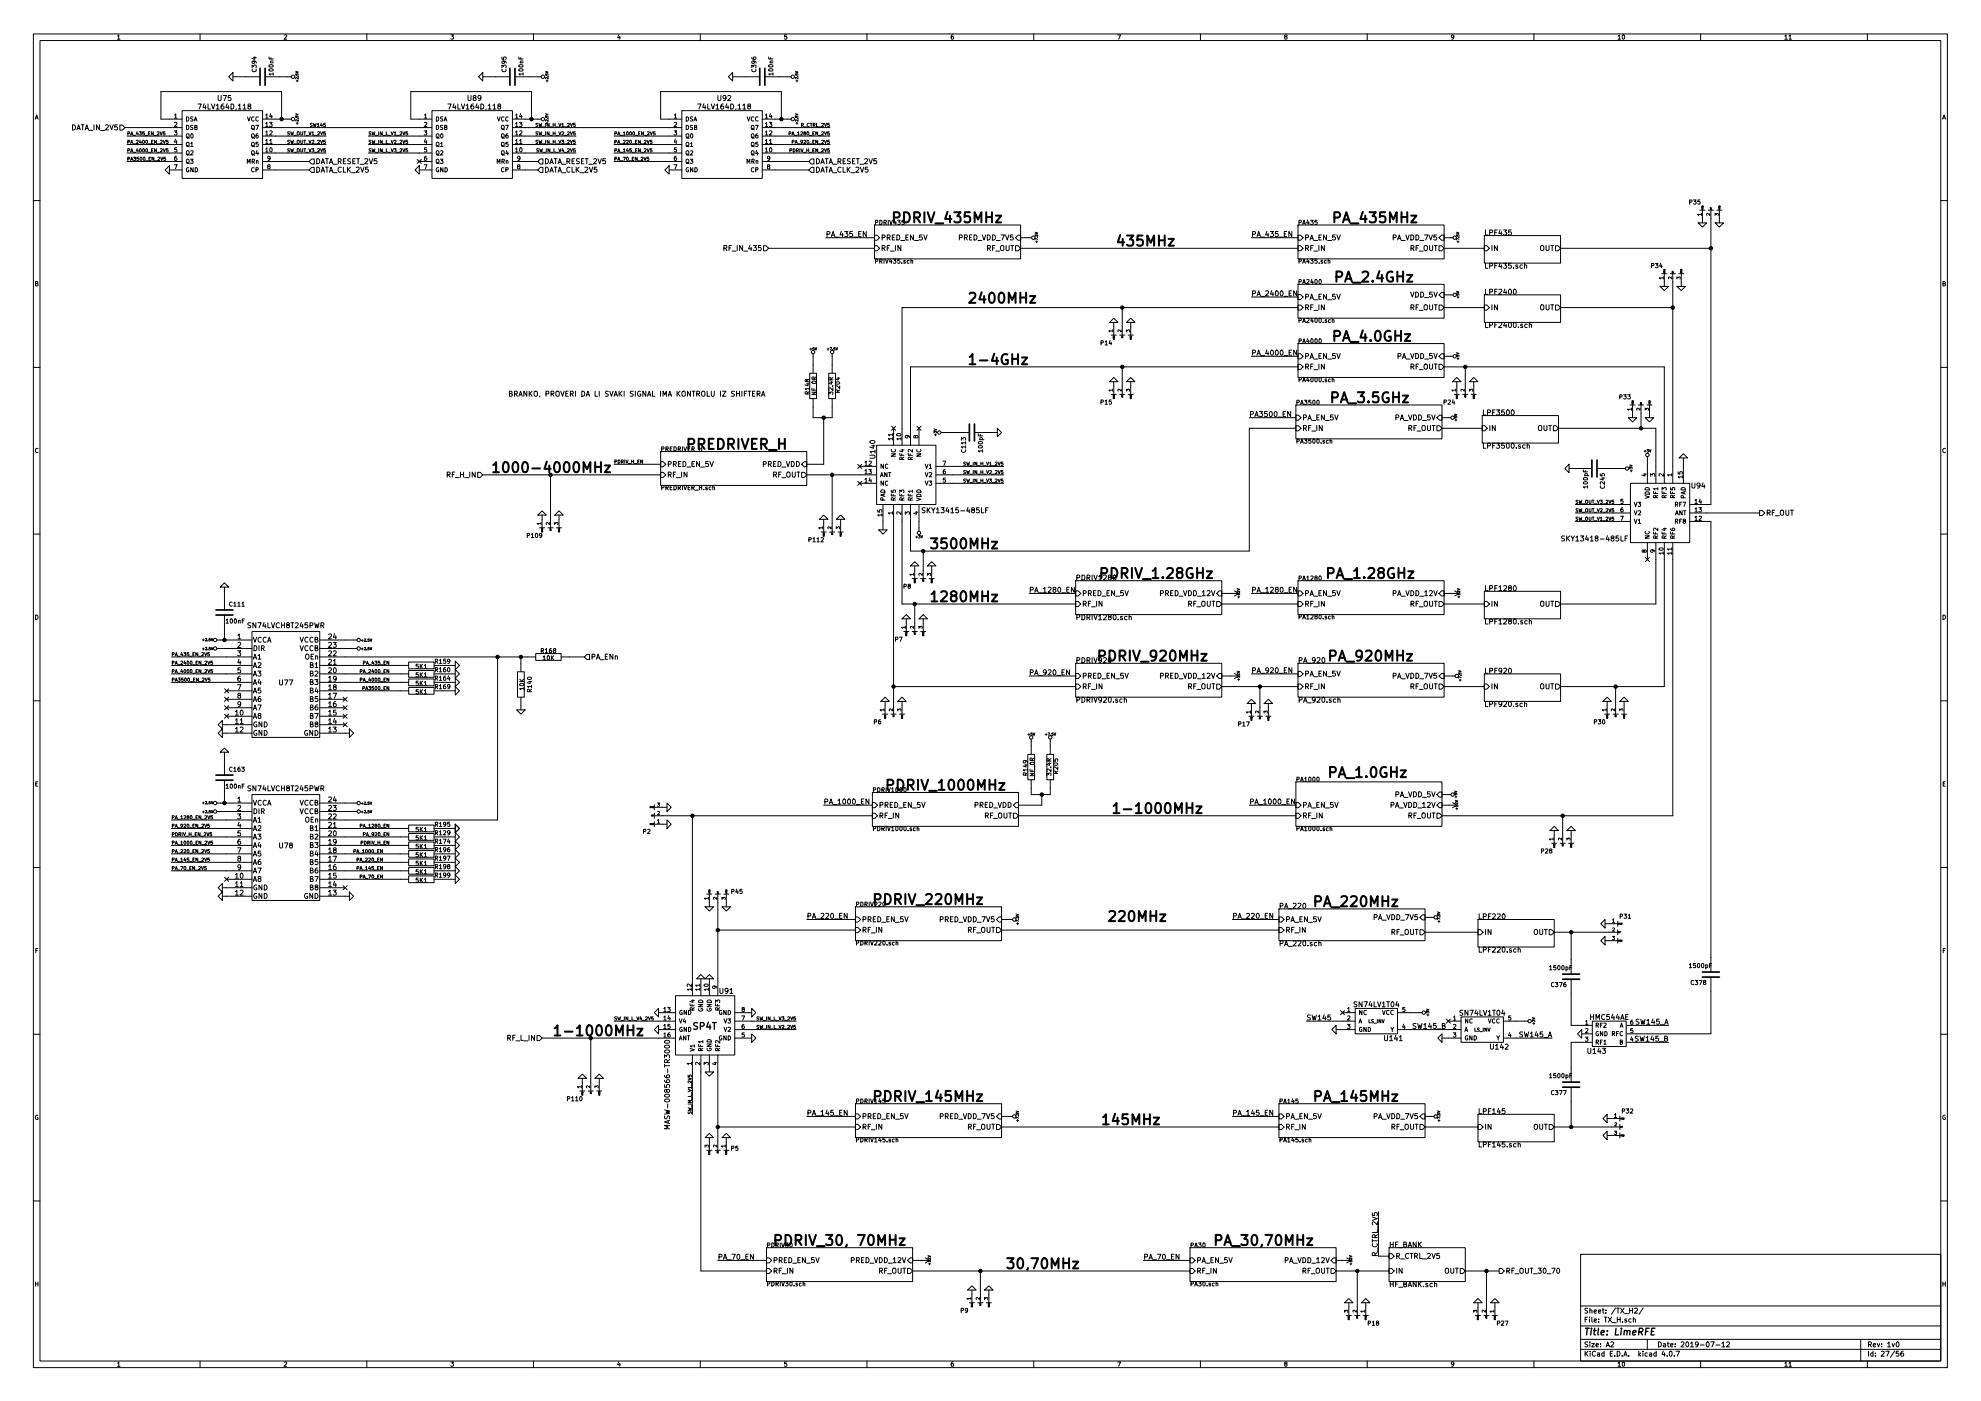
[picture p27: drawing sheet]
<svg xmlns="http://www.w3.org/2000/svg" width="594mm" height="420mm" viewBox="0 0 594 420" stroke-linecap="round" stroke-linejoin="round" font-family="sans-serif">
<g fill="none" stroke="#000" stroke-width=".3">
<path d="M10 10.2h574v400h-574zM12 12.2h570v396h-570zM35.3 10.8l.3-.3v1.3M35.3 11.8h.7M60 10.2v2M76 17.2h.9M76.1 18.3l.3 .2-.1 .4-.6 .1-.1-.5 .2-.2 .8 .1 .3 .5M76.4 17v.8l-.9-.3M80.7 17.1v.6h1.2M80.7 19.6a.76 .76 0 0 1 1.2 .2 .66 .66 0 0 1-.7 .3 .66 .66 0 0 1-.5-.5zM81.1 18.8h.8M81.3 17.3v.4"/>
<path d="M81.9 18.3l-.7 .1v.4M85.2 10.6l.5-.1 .3 .3-.8 1h.8M110 10.2v2M135.2 10.5h.8l-.4 .4 .4 .3-.1 .4h-.7M150.5 17.1v.6l.6 .1v-.7h.6v.7M151.1 18.3l.2 .2-.1 .4-.6 .1-.1-.5 .2-.2 .8 .1 .3 .5M155.6 17.1v.6h1.3M155.7 19.6a.76 .76 0 0 1 1.2 .2 .66 .66 0 0 1-.7 .3 .66 .66 0 0 1-.5-.5zM156 18.8h.9M156.2 17.3v.4M156.9 18.3l-.8 .1v.4M160 10.2v2"/>
<path d="M185.5 10.4l-.3 .9h.8M185.9 10.9v.9M210 10.2v2M225.5 17.2l.3 .5 .7 .1 .2-.2-.1-.5-.6 .1-.1 .4 .3 .2M226 18.3l.2 .2v.4l-.6 .1-.1-.5 .2-.2 .7 .1 .3 .5M230.5 17.1v.6h1.3M230.6 19.6a.76 .76 0 0 1 1.2 .2 .66 .66 0 0 1-.7 .3 .66 .66 0 0 1-.5-.5zM230.9 18.8h.9M231.1 17.3v.4M231.8 18.3l-.8 .1 .1 .4M235.9 10.5h-.6v.6l.6-.1 .1 .5-.3 .3-.4-.2M260 10.2v2"/>
<path d="M285.9 10.5l-.6 .3-.1 .7 .3 .3 .4-.2v-.6l-.4-.1-.3 .3M310 10.2v2M335.2 10.5h.8l-.5 1.3M360 10.2v2M385.5 11l-.3-.2 .3-.3h.4v.4a.5 .5 0 0 0-.5 .2 .5 .5 0 0 0 0 .6l.3 .1 .3-.3-.3-.5M410 10.2v2M436 11l-.3 .2h-.3l-.1-.6 .4-.1 .3 .2-.2 .9-.4 .2M460 10.2v2M485.2 10.8l.4-.3v1.3M485.2 11.8h.8M486.6 10.6l.2-.1a.62 .62 0 0 1 .4 .6 .62 .62 0 0 1-.5 .6l-.2-.5zM510 10.2v2"/>
<path d="M535.3 10.8l.3-.3v1.3M535.3 11.8h.7M536.5 10.8l.4-.3v1.3M536.5 11.8h.7M560 10.2v2M10.6 35.8l.4-1.3 .4 1.3M10.7 35.4h.6M21.7 37.4a.77 .77 0 0 1 .9 .8 .77 .77 0 0 1-.9 .8zM23.1 39l.5-1.6 .5 1.6M23.2 38.5h.7M24.4 37.4h.8M24.8 37.4v1.6"/>
<path d="M25.5 39l.5-1.6 .5 1.6M25.7 38.5h.7M26.7 39.1h1.1M28.2 37.4v1.6M29.8 37.4v1.6l-.9-1.6v1.6M30.2 39.1h1.1M31.6 37.6l.6-.2 .3 .5-.9 1.1h.9M32.9 37.4l.6 1.6 .5-1.6M35.2 37.4h-.8v.8l.7-.1 .2 .6-.3 .3-.6-.2M35.9 37.5h.8l.8 .8-.8 .7h-.8zM37.5 38.3h17.1M41.1 39.5l-.2 .7h.6"/>
<path d="M41.4 39.8v.7M41.8 39.5h.6l-.3 .4 .3 .2-.1 .3h-.5M43.3 39.5h-.5l-.1 .5 .5-.1 .1 .4-.2 .2-.4-.1M44.5 40h.3M45 39.5h-.5v1h.5M46 39.5v1l-.6-1v1M47.1 39.6l.4-.1 .2 .3-.6 .7h.6M48 39.5l.3 1 .4-1M49.5 39.5h-.5l-.1 .5 .5-.1 .1 .4-.2 .2-.4-.1M52.3 39.2h.8l-.5 .5 .4 .1v.6h-.7M52.3 34.5l.4-.3v1.2M52.3 36.8l.5-.1 .3 .4-.8 .9h.8"/>
<path d="M52.3 35.4h.8M54.6 33.2h24.1v20.3h-24.1zM54.6 35.7h-6.3v-8.2h36.2v8.2M55.9 35a.64 .64 0 0 1 .8 .7 .64 .64 0 0 1-.8 .6zM55.9 37.6a.64 .64 0 0 1 .8 .6 .64 .64 0 0 1-.8 .7zM57.9 35.1h-.6l-.1 .4a.54 .54 0 0 1 .6 .7h-.7M57.9 37.6h-.6l-.1 .5a.54 .54 0 0 1 .6 .6l-.7 .1M58.2 36.3l.4-1.3 .5 1.3M58.4 35.9h.6M58.4 38.2l.6-.1v-.4l-.6-.1v1.3h.5l.2-.5-.2-.2M59.4 31.2h1l-.7 1.5M61.2 31.1l-.3 1.1h.9"/>
<path d="M61.6 31.7v1M62.4 31.2v1.5h.7M63.4 31.2l.5 1.5 .5-1.5M64.8 31.6l.5-.4v1.5M64.8 32.7h.9M65.4 28.6v1.3l.3 .3 .6-.3v-1.3M66.9 28.6h1l-.6 1.6M67 31.2l-.6 .3-.1 .9 .3 .3 .5-.1-.1-.8h-.4l-.3 .2M68.1 31.1l-.4 1.1h1M68.5 31.7v1M68.6 23l1.2-1.2v2.5zM69.2 28.6h-.7l-.1 .8 .7-.1 .2 .6-.3 .3-.6-.2"/>
<path d="M69.3 31.2a.77 .77 0 0 1 .9 .7 .77 .77 0 0 1-.9 .8zM69.8 23h8.2M70.9 32.6l-.2 .3M71.5 31.6l.4-.4v1.5M71.5 32.7h.8M72.9 31.6l.5-.4v1.5M72.9 32.7h.9M74.2 35l.4 1.3 .5-1.3M74.7 31.8l-.4-.3 .1-.2h.7l.1 .4-.9 .4 .4 .6 .5-.3-.3-.6M75.5 37.8l.2-.2 .5 .2 .1 .6-.3 .5-.5-.2zM75.6 20.3v-.8l.5 .5 .1-.4h.5v.7M75.7 38.5l.6 .5"/>
<path d="M75.7 20.7a.56 .56 0 0 0 .5 .8 .56 .56 0 0 0 .5-.8M76.2 35.1a.56 .56 0 0 0-.8 .6 .56 .56 0 0 0 .8 .5M76.7 37.6h.8l-.5 1.3M77.5 35.1a.56 .56 0 0 0-.8 .6 .56 .56 0 0 0 .8 .5M78.7 35.7h8.7M78.7 38.3h50.8M79.5 23h7.9M79.7 39.6l.3-.4v1.3M79.7 37.1l.3-.4v1.3M79.7 34.5l.3-.3v1.2M79.7 38h.7M79.7 35.4h.7"/>
<path d="M80.7 20.8a.76 .76 0 0 1 1.2 .2 .66 .66 0 0 1-.7 .4 .66 .66 0 0 1-.5-.6zM80.8 36.7h.8l-.4 .5 .4 .1v.5h-.8M80.9 39.3l.5-.1 .2 .4-.8 .9h.8M81.2 34.1l-.3 .9h.8M81.5 34.6v.8M81.9 22.2h-1.2l.3 .3M81.9 21.8v.7M86.8 39.6l-.5 .1 .5 .6-.5 .2M87.2 39.5l.2 1 .2-.7 .2 .7 .2-1M88.7 34.9v.3h.3v-.3l.3-.1 .1 .4M88.7 34.1l.7 .2-.7 .3M88.7 22.2v.3h.3v-.3l.3-.1 .1 .4"/>
<path d="M88.7 21.4l.7 .2-.7 .3M88.8 36.9h.6M88.8 24.2h.6M89.1 24v.6M89.1 36.7v.6M89.3 39.6l.4 .1v.7l-.2 .1-.3-.1zM89.4 35.6h.1M89.4 22.9h.1M89.4 35.9v.5l-.5-.5-.2 .4M89.4 23.2v.5l-.5-.5-.2 .4M90.2 39.5v.8l.2 .2 .4-.2v-.8M91.1 39.5h.6"/>
<path d="M91.4 39.5v1M92.6 39.5l.4 1 .3-1M93.5 39.8l.4-.3v1M93.6 37l-.5 .2 .5 .6-.5 .1M94 37l.2 1 .2-.7 .2 .7 .2-1M95.1 37.3l.4-.3v1M95.1 38h.6M95.2 39.6l.4-.1 .2 .3-.6 .7h.6M96.1 39.5l.3 1 .4-1M96.3 36.9l-.2 .7h.6M96.6 37.3v.7M97.6 39.5h-.5l-.1 .5 .5-.1 .1 .4-.2 .2-.4-.1"/>
<path d="M97.6 37h-.5l-.1 .5 .5-.1 .1 .4-.2 .2-.4-.1M111.3 39.6l-.6 .1 .6 .6-.6 .2M111.6 39.5l.2 1 .2-.7 .2 .7 .2-1M113.6 39.5v1M114.6 39.5v1l-.6-1v1M115.8 39.5v1h.5M117.3 39.5l.3 1 .4-1M118.2 39.8l.3-.3v1M119.9 39.6l.4-.1 .2 .3-.6 .7h.6M120.8 39.5l.3 1 .3-1M122.2 39.5h-.5v.5l.5-.1 .1 .4-.2 .2-.4-.1M127.2 39.2h.8l-.4 .5 .3 .1v.6h-.7"/>
<path d="M127.3 34.5l.3-.3v1.2M127.3 36.8l.5-.1 .2 .4-.8 .9h.8M127.3 35.4h.7M129.5 33.2h24.2v20.3h-24.2zM129.5 35.7h-6.3v-8.2h36.2v8.2M130.9 35a.64 .64 0 0 1 .7 .7 .64 .64 0 0 1-.7 .6zM130.9 37.6a.64 .64 0 0 1 .7 .6 .64 .64 0 0 1-.7 .7zM132.8 35.1h-.6l-.1 .4a.54 .54 0 0 1 .6 .7h-.6M132.8 37.6h-.6l-.1 .5a.54 .54 0 0 1 .6 .6l-.6 .1M133.2 36.3l.4-1.3 .4 1.3M133.3 35.9h.6M133.3 38.2l.7-.1v-.4l-.7-.1v1.3h.5l.3-.5-.3-.2"/>
<path d="M134.3 31.2h1l-.7 1.5M136.2 31.1l-.4 1.1h1M136.5 31.7v1M137.3 31.2v1.5h.7M138.4 31.2l.5 1.5 .5-1.5M139.8 31.6l.4-.4v1.5M139.8 32.7h.9M140.4 28.6v1.3l.3 .3 .5-.3v-1.3M142 31.2l-.7 .3-.1 .9 .3 .3 .5-.1v-.8h-.5l-.3 .2M142.2 29.3l-.3-.3 .1-.2 .6-.1 .1 .5-.8 .4 .3 .6 .6-.3-.3-.6M143.1 31.1l-.4 1.1h.9M143.4 31.7v1"/>
<path d="M143.5 23l1.3-1.2v2.5zM144.2 31.2a.77 .77 0 0 1 .9 .7 .77 .77 0 0 1-.9 .8zM144.2 29.3l-.3 .3-.6-.3 .1-.5 .5-.2a.96 .96 0 0 1-.1 1.6h-.3M144.8 23h8.1M145.8 32.6l-.2 .3M146.4 31.6l.4-.4v1.5M146.4 32.7h.9M147.8 31.6l.5-.4v1.5M147.8 32.7h.9M149.1 35l.5 1.3 .4-1.3M149.6 31.8l-.3-.3 .1-.2h.6l.1 .4-.8 .4 .3 .6 .6-.3-.3-.6M150.4 37.8l.2-.2 .5 .2 .1 .6-.3 .5-.5-.2z"/>
<path d="M150.5 20.3v-.8l.5 .5 .1-.4h.6v.7M150.6 38.5l.7 .5M150.6 20.7a.56 .56 0 0 0 .5 .8 .56 .56 0 0 0 .6-.8M151.1 35.1a.56 .56 0 0 0-.7 .6 .56 .56 0 0 0 .7 .5M151.6 37.6h.9l-.6 1.3M152.4 35.1a.56 .56 0 0 0-.8 .6 .56 .56 0 0 0 .8 .5M153.7 35.7h8.6M153.7 38.3h50.8M154.4 23h7.9M154.6 39.6l.4-.4v1.3M154.6 37.1l.4-.4v1.3M154.6 34.5l.4-.3v1.2"/>
<path d="M154.6 38h.7M154.6 35.4h.7M155.7 20.8a.76 .76 0 0 1 1.2 .2 .66 .66 0 0 1-.7 .4 .66 .66 0 0 1-.5-.6zM155.8 36.7h.7l-.4 .5 .4 .1v.5h-.7M155.8 39.3l.5-.1 .2 .4-.7 .9h.7M156.1 34.1l-.3 .9h.8M156.4 34.6v.8M156.9 22.2h-1.3l.4 .3M156.9 21.8v.7M161.3 39.6l-.6 .1 .6 .6-.6 .2M161.3 37l-.6 .2 .6 .6-.6 .1M161.6 39.5l.2 1 .2-.7 .2 .7 .3-1"/>
<path d="M161.6 37l.2 1 .2-.7 .2 .7 .3-1M162.6 38.1h.8M163.6 34.9v.3h.4l-.1-.3 .3-.1 .1 .4M163.6 34.1l.8 .2-.8 .3M163.6 22.2v.3h.4l-.1-.3 .3-.1 .1 .4M163.6 21.4l.8 .2-.8 .3M163.6 37v1M163.6 39.5v1M163.8 36.9h.6M163.8 24.2h.6M164.1 24v.6M164.1 36.7v.6"/>
<path d="M164.3 35.6h.1M164.3 22.9h.1M164.4 35.9v.5l-.6-.5-.1 .4M164.4 23.2v.5l-.6-.5-.1 .4M164.7 39.5v1l-.6-1v1M164.7 37v1l-.6-1v1M164.9 38.1h.8M165.9 37v1M165.9 39.5v1M165.9 40h.6M165.9 37.5h.6M166.5 37v1"/>
<path d="M166.5 39.5v1M166.7 38.1h.8M167.6 39.5l.3 1 .3-1M167.6 37l.3 1 .3-1M168.5 39.6l.4-.1 .2 .3-.6 .7h.6M168.5 37.3l.3-.3v1M168.5 38h.6M169.2 38.1h.8M170.2 39.6l.4-.1 .2 .3-.6 .7h.6M170.2 37.1l.4-.1 .2 .3-.6 .7h.6M171 39.5l.4 1 .3-1M171 37l.4 1 .3-1"/>
<path d="M172.5 39.5h-.5v.5l.4-.1 .1 .4-.2 .2-.3-.1M172.5 37h-.5v.5l.4-.1 .1 .4-.2 .2-.3-.1M186.9 39.8l.3-.3v1M188 39.6l.1-.1a.45 .45 0 0 1 .4 .5 .45 .45 0 0 1-.5 .4zM188.9 39.6l.2-.1a.45 .45 0 0 1 .3 .5 .45 .45 0 0 1-.5 .4zM189.9 39.6l.1-.1a.45 .45 0 0 1 .3 .5 .45 .45 0 0 1-.5 .4zM191.5 40h.3M192 39.5h-.5v1h.5M193 39.5v1l-.6-1v1M194.1 39.6l.4-.1 .2 .3-.6 .7h.6M195 39.5l.3 1 .4-1M196.4 39.5h-.4l-.1 .5 .5-.1 .1 .4-.2 .2-.4-.1"/>
<path d="M202.1 39.2h.8l-.4 .5 .4 .1v.6h-.8M202.2 34.5l.4-.3v1.2M202.2 36.8l.5-.1 .2 .4-.8 .9h.8M202.2 35.4h.7M204.5 33.2h24.1v20.3h-24.1zM204.5 35.7h-6.4v-8.2h36.2v8.2M205.8 35a.64 .64 0 0 1 .7 .7 .64 .64 0 0 1-.7 .6zM205.8 37.6a.64 .64 0 0 1 .7 .6 .64 .64 0 0 1-.7 .7zM207.7 35.1h-.6v.4a.54 .54 0 0 1 .6 .7h-.7M207.7 37.6h-.6v.5a.54 .54 0 0 1 .6 .6l-.7 .1M208.1 36.3l.4-1.3 .4 1.3M208.2 35.9h.6"/>
<path d="M208.3 38.2l.6-.1v-.4l-.6-.1v1.3h.5l.2-.5-.3-.2M209.2 31.2h1l-.6 1.5M211.1 31.1l-.4 1.1h1M211.5 31.7v1M212.2 31.2v1.5h.8M213.3 31.2l.5 1.5 .5-1.5M214.7 31.6l.5-.4v1.5M214.7 32.7h.9M215.3 28.6v1.3l.3 .3 .6-.3v-1.3M216.9 31.2l-.7 .3v.9l.3 .3 .5-.1-.1-.8h-.4l-.3 .2M217.7 29.3l-.3 .3-.6-.3 .1-.5 .5-.2a.96 .96 0 0 1-.1 1.6h-.3M218 31.1l-.4 1.1h1"/>
<path d="M218.3 28.8l.5-.2 .4 .5-1 1.1h1M218.3 31.7v1M218.4 23l1.3-1.2v2.5zM219.1 31.2a.77 .77 0 0 1 .9 .7 .77 .77 0 0 1-.9 .8zM219.7 23h8.1M220.7 32.6l-.1 .3M221.3 31.6l.5-.4v1.5M221.3 32.7h.9M222.8 31.6l.4-.4v1.5M222.8 32.7h.8M224.1 35l.4 1.3 .4-1.3M224.5 31.8l-.3-.3 .1-.2h.6l.1 .4-.8 .4 .3 .6 .6-.3-.3-.6"/>
<path d="M225.3 37.8l.3-.2 .5 .2v.6l-.3 .5-.5-.2zM225.5 20.3v-.8l.4 .5 .1-.4h.6v.7M225.5 38.5l.7 .5M225.6 20.7a.56 .56 0 0 0 .5 .8 .56 .56 0 0 0 .5-.8M226.1 35.1a.56 .56 0 0 0-.8 .6 .56 .56 0 0 0 .8 .5M226.5 37.6h.9l-.6 1.3M227.3 35.1a.56 .56 0 0 0-.7 .6 .56 .56 0 0 0 .7 .5M228.6 35.7h8.6M228.6 38.3h20.3M229.4 23h7.8M229.5 39.6l.4-.4v1.3M229.5 37.1l.4-.4v1.3"/>
<path d="M229.5 34.5l.4-.3v1.2M229.5 38h.8M229.5 35.4h.8M230.6 20.8a.76 .76 0 0 1 1.2 .2 .66 .66 0 0 1-.7 .4 .66 .66 0 0 1-.5-.6zM230.7 36.7h.8l-.5 .5 .4 .1v.5h-.7M230.8 39.3l.4-.1 .3 .4-.8 .9h.8M231 34.1l-.2 .9h.7M231.3 34.6v.8M231.8 22.2h-1.3l.4 .3M231.8 21.8v.7M238.5 34.9v.3h.4l-.1-.3 .3-.1 .1 .4M238.5 34.1l.8 .2-.8 .3"/>
<path d="M238.5 22.2v.3h.4l-.1-.3 .3-.1 .1 .4M238.5 21.4l.8 .2-.8 .3M238.7 36.9h.6M238.7 24.2h.6M239 24v.6M239 36.7v.6M239.2 39.8l.3-.3v1M239.2 35.6h.1M239.2 22.9h.1M239.3 35.9v.5l-.6-.5-.1 .4M239.3 23.2v.5l-.6-.5-.1 .4M240.1 39.6l.4-.1 .2 .3-.6 .7h.6"/>
<path d="M240.4 37.5h.4l.1-.4-.5-.1v1M240.6 37.5l.3 .5M241.1 38.1h.8M241.2 39.9l-.2-.2 .2-.2 .3 .1 .1 .2a.4 .4 0 0 0-.5 .2 .4 .4 0 0 0 0 .5l.5-.2-.2-.4M242.1 39.6l.1-.1a.45 .45 0 0 1 .4 .5 .45 .45 0 0 1-.5 .4zM242.7 37.1a.44 .44 0 0 0-.6 .4 .44 .44 0 0 0 .6 .4M243 37h.5M243.3 37v1M243.7 40h.4M243.9 37.5h.4l.1-.4-.5-.1v1M244.1 37.5l.3 .5M244.2 39.5h-.5v1h.5"/>
<path d="M244.9 37v1h.4M245.2 39.5v1l-.6-1v1M245.4 38.1h.8M246.4 37.1l.4-.1 .2 .3-.6 .7h.6M246.4 39.6l.4-.1 .2 .3-.6 .7h.6M247.2 37l.4 1 .3-1M247.2 39.5l.4 1 .3-1M248.7 37h-.5v.5l.4-.1 .1 .4-.2 .2-.3-.1M248.7 39.5h-.5v.5l.4-.1 .1 .4-.2 .2-.3-.1M582.6 35.8l.4-1.3 .4 1.3M582.7 35.4h.6M38.1 40.8h16.5"/>
<path d="M38.1 43.3h16.5M38.1 45.9h16.5M38.1 48.4h16.5M38.3 40h.5l.1-.4-.6-.1v1M38.3 42.6l.5-.1 .1-.3-.6-.1v.9M38.3 45.1h.5l.1-.4-.6-.1v1M38.3 47.7l.5-.1 .1-.4-.6-.1v1M39.2 40.5l.3-1 .4 1M39.2 43l.3-.9 .4 .9M39.2 45.6l.3-1 .4 1M39.2 48.1l.3-1 .4 1M39.3 40.2h.5"/>
<path d="M39.3 42.8h.5M39.3 45.3h.5M39.3 47.8h.5M39.9 45.7h.8M39.9 43.1h.8M39.9 40.6h.8M40.1 47.1h.6l-.3 .4 .3 .2-.1 .3h-.5M40.9 42.2l.3-.1 .3 .2-.7 .7h.7M41.1 44.5l-.2 .8h.6M41.4 44.9v.7M41.6 47.1h-.5l-.1 .5h.5l.1 .3-.2 .2-.4-.1M42 44.6h.1a.45 .45 0 0 1 .3 .5 .45 .45 0 0 1-.5 .4z"/>
<path d="M42.1 42l-.3 .7h.6M42.1 47.2l.1-.1a.45 .45 0 0 1 .4 .6 .45 .45 0 0 1-.5 .3zM42.3 42.4v.6M42.8 42.2l.2-.1a.45 .45 0 0 1 .4 .5 .45 .45 0 0 1-.6 .3zM42.8 44.7l.2-.1a.45 .45 0 0 1 .4 .5 .45 .45 0 0 1-.6 .4zM43.1 47.2l.1-.1a.45 .45 0 0 1 .3 .6 .45 .45 0 0 1-.5 .3zM43.5 40.6h.8M43.7 48.2h.7M43.8 42.2l.1-.1a.45 .45 0 0 1 .4 .5 .45 .45 0 0 1-.5 .3zM43.8 44.7l.1-.1a.45 .45 0 0 1 .4 .5 .45 .45 0 0 1-.5 .4zM44.4 45.7h.8M44.4 43.1h.8"/>
<path d="M44.7 47.6h.3M45.2 47.1h-.5v1h.5M45.4 42.5h.4M45.4 45.1h.4M45.9 42.1h-.5v.9h.5M45.9 44.6h-.5v1h.5M46.2 47.1v1l-.6-1v1M46.2 40.6h.8M46.4 48.2h.7M46.9 42.1v.9l-.6-.9v.9M46.9 44.6v1l-.6-1v1M47.1 45.7h.8"/>
<path d="M47.1 43.1h.8M47.3 47.2l.4-.1 .2 .3-.6 .7h.6M48.1 42.2l.4-.1 .2 .2-.6 .7h.6M48.1 44.7l.4-.1 .2 .3-.6 .7h.6M48.2 47.1l.3 1 .3-1M48.9 42.1l.4 .9 .3-.9M48.9 44.6l.4 1 .3-1M49.5 51l1.3-1.3v2.5zM49.6 47.1h-.5v.5h.5l.1 .3-.2 .2-.4-.1M50.4 42.1h-.5v.4h.4l.1 .4-.2 .1-.3-.1M50.4 44.6h-.5v.5l.4-.1 .1 .4-.2 .2-.3-.1M50.8 51h3.8"/>
<path d="M52.3 49.4h.8l-.5 1.3M52.6 41.7l-.3 .9h.8M52.9 46.9l-.5 .3-.1 .7 .3 .2 .4-.1-.1-.6-.3-.1-.3 .3M52.9 42.2v.8M53 44.3h-.6l-.1 .6h.7v.6h-.7M55.9 40.3l.3-.2 .4 .2 .1 .7-.3 .4-.5-.2zM55.9 45.4l.3-.2 .4 .2 .1 .6-.3 .5-.5-.2zM56.1 42.7h.4l.2 .4-.3 .8-.5-.2zM56.1 47.8h.4l.2 .3-.3 .9-.5-.2zM56.1 41.1l.7 .4M56.1 43.6l.7 .4M56.1 46.2l.7 .4"/>
<path d="M56.1 48.7l.7 .4M56.6 50.3a.57 .57 0 0 0-.7 .6 .57 .57 0 0 0 .7 .5v-.4h-.2M57.1 47.7h.8l-.4 .5 .4 .1v.6h-.8M57.2 43l.4-.3v1.2M57.2 45.3l.5-.1 .2 .4-.8 .9h.8M57.2 43.9h.7M57.3 40.2l.2-.1a.61 .61 0 0 1 .4 .7 .61 .61 0 0 1-.5 .5zM57.9 50.3v1.3l-.7-1.3v1.3M58.5 50.3a.64 .64 0 0 1 .7 .6 .64 .64 0 0 1-.7 .7zM74.2 49v-1.3l.4 .9 .4-.9v1.3M75.5 45.4l.2-.2 .5 .2 .1 .6-.3 .5-.5-.2zM75.5 40.3l.2-.2 .5 .2 .1 .7-.3 .4-.5-.2z"/>
<path d="M75.6 48.4l.6-.1 .1-.5-.7-.1v1.3M75.6 42.7h.5l.2 .4-.3 .8-.5-.2zM75.7 46.2l.6 .4M75.7 43.6l.6 .4M75.7 41.1l.6 .4M75.9 48.4l.4 .6M76.2 50.4a.56 .56 0 0 0-.8 .5 .56 .56 0 0 0 .8 .5M76.8 50.9h.6v-.5l-.6-.1v1.3M76.9 48.3l.5-.1v.8M76.9 48.1v.9M77 45.1l-.2 .9h.7M77.3 40.1l-.5 .3v.7l.2 .3 .4-.1-.1-.6-.3-.1-.2 .2"/>
<path d="M77.3 45.6v.9M77.4 42.7h-.6v.5h.6v.6h-.6M78.7 40.8h19.1M78.7 43.3h19.1M78.7 45.9h19.1M78.7 48.4h14M78.7 51h14M79.7 44.7l.3-.4v1.3M79.7 42.1l.3-.3v1.2M79.7 40.5h.7M79.7 45.6h.7M79.7 43h.7"/>
<path d="M80.5 49.9l-.2-.2 .2-.3 .4 .1v.3a.52 .52 0 0 0-.5 .2 .52 .52 0 0 0-.1 .5h.6l-.1-.6M80.9 42.1l.4-.3v1.2M80.9 43h.7M81 47.4l-.2 .2h-.4l-.1-.6 .5-.1 .2 .2-.1 .7-.5 .3M81 44.4l.2-.1a.61 .61 0 0 1 .4 .7 .61 .61 0 0 1-.5 .5zM86.8 44.6l-.5 .2 .5 .6-.5 .1M86.8 42.1l-.5 .2 .5 .6-.5 .1M87.2 44.6l.2 1 .2-.7 .2 .7 .2-1M87.2 42.1l.2 .9 .2-.7 .2 .7 .2-.9M88.2 45.7h.7M88.2 43.1h.7M88.2 40.6h.7"/>
<path d="M89.3 44.6l.4 .1v.8l-.2 .1-.3-.1zM89.3 42.1l.4 .1v.7l-.2 .1-.3-.1zM90.2 44.6v.8l.2 .2 .4-.2v-.8M90.2 42.1v.8l.2 .1 .4-.1v-.8M91.1 44.6h.6M91.1 42.1h.6M91.4 42.1v.9M91.4 44.6v1M91.8 45.7h.7M91.8 43.1h.7M91.8 40.6h.7M92.6 44.6l.4 1 .3-1"/>
<path d="M92.6 42.1l.4 .9 .3-.9M93.5 50.2h.7v1.5h-.7l-.8-.7zM93.5 47.7h.7v1.5h-.7l-.8-.8zM93.5 44.6h.6l-.3 .4 .3 .2v.3h-.6M93.5 42.2l.4-.1 .2 .2-.6 .7h.6M93.5 40.5h.6M94.3 45.7h.8M94.3 43.1h.8M94.3 40.6h.8M95 50.1a.77 .77 0 0 1 .9 .8 .77 .77 0 0 1-.9 .8zM95 47.6a.77 .77 0 0 1 .9 .8 .77 .77 0 0 1-.9 .7zM95.2 44.7l.4-.1 .2 .3-.6 .7h.6"/>
<path d="M95.2 42.2l.4-.1 .2 .2-.6 .7h.6M96.1 44.6l.3 1 .4-1M96.1 42.1l.3 .9 .4-.9M96.3 51.7l.5-1.6 .5 1.6M96.3 49.1l.5-1.5 .5 1.5M96.4 48.7h.8M96.4 51.2h.8M97.6 44.6h-.5l-.1 .5 .5-.1 .1 .4-.2 .2-.4-.1M97.6 42.1h-.5l-.1 .4h.5l.1 .4-.2 .1-.4-.1M97.6 47.6h.9M97.6 50.1h.9M98 47.6v1.5"/>
<path d="M98 50.1v1.6M98.8 51.7l.5-1.6 .5 1.6M98.8 49.1l.5-1.5 .5 1.5M98.9 48.7h.7M98.9 51.2h.7M99.9 49.3h1.2M99.9 51.8h1.2M101.4 48.4l.8-.1 .1-.6-.9-.1v1.5M101.8 48.4l.5 .7M102.3 50.3a.68 .68 0 0 0-.9 .6 .68 .68 0 0 0 .9 .6M103 50.1v1.6h.7M103 48.3h.5"/>
<path d="M103.7 47.6h-.7v1.5h.7M104.2 50.1v1.6M104.4 50.8l.7 .9M105.1 50.1l-.9 .9M105.2 47.7h-.9a.63 .63 0 0 0 .8 .8l-.1 .5h-.7M105.4 51.8h1.2M105.8 48.3h.5M106.5 47.6h-.7v1.5h.7M106.8 50.3l.6-.2 .3 .5-.9 1.1h.9M107 47.6h.8M107.4 47.6v1.5M108 49.3h1.1"/>
<path d="M108.2 50.1l.5 1.6 .5-1.6M109.4 47.7l.6-.1 .3 .4-.9 1.1h.9M110.4 50.1h-.7l-.1 .8 .7-.1 .2 .6-.3 .3-.6-.2M110.5 40.8h19M110.5 43.3h19M110.5 45.9h19M110.7 47.6l.6 1.5 .5-1.5M111.3 44.6l-.6 .2 .6 .6-.6 .1M111.3 42.1l-.6 .2 .6 .6-.6 .1M111.6 44.6l.2 1 .2-.7 .2 .7 .2-1M111.6 42.1l.2 .9 .2-.7 .2 .7 .2-.9M112.6 45.7h.7"/>
<path d="M112.6 43.1h.7M112.6 40.6h.7M113 47.6h-.8v.7h.7l.2 .5-.3 .3-.6-.1M113.6 42.1v.9M113.6 44.6v1M114.6 44.6v1l-.6-1v1M114.6 42.1v.9l-.6-.9v.9M114.9 45.7h.7M114.9 43.1h.7M114.9 40.6h.7M115.8 44.6v1h.5M115.8 42.1v.9h.5"/>
<path d="M116.4 45.7h.8M116.4 43.1h.8M116.4 40.6h.8M117.3 44.6l.3 1 .4-1M117.3 42.1l.3 .9 .4-.9M118.2 44.6h.6l-.3 .4 .3 .2-.1 .3h-.5M118.2 42.2l.4-.1 .2 .2-.6 .7h.6M118.2 40.5h.6M119 45.7h.7M119 43.1h.7M119 40.6h.7M119.9 44.7l.4-.1 .2 .3-.6 .7h.6"/>
<path d="M119.9 42.2l.4-.1 .2 .2-.6 .7h.6M120.8 44.6l.3 1 .3-1M120.8 42.1l.3 .9 .3-.9M122.2 44.6h-.5v.5l.5-.1 .1 .4-.2 .2-.4-.1M122.2 42.1h-.5v.4h.5l.1 .4-.2 .1-.4-.1M124.5 51l1.2-1.3v2.5zM125.1 47.8l1.2 1.2M125.7 48.4h3.8M125.7 51h3.8M126.3 47.8l-1.2 1.2M127.2 49.4h.8l-.5 1.3M127.6 41.7l-.3 .9h.7"/>
<path d="M127.9 46.9l-.6 .3v.7l.2 .2 .4-.1v-.6l-.4-.1-.2 .3M127.9 42.2v.8M127.9 44.3h-.6v.6h.6v.6h-.6M130.9 40.3l.2-.2 .5 .2v.7l-.3 .4-.4-.2zM130.9 45.4l.2-.2 .5 .2v.6l-.3 .5-.4-.2zM131 42.7h.5l.1 .4-.3 .8-.4-.2zM131 47.8h.5l.1 .3-.3 .9-.4-.2zM131 41.1l.7 .4M131 43.6l.7 .4M131 46.2l.7 .4M131 48.7l.7 .4M131.5 50.3a.57 .57 0 0 0-.7 .6 .57 .57 0 0 0 .8 .5v-.4h-.3"/>
<path d="M132.1 47.7h.7l-.4 .5 .4 .1v.6h-.7M132.1 43l.4-.3v1.2M132.1 45.3l.5-.1 .2 .4-.7 .9h.7M132.1 43.9h.7M132.2 40.2l.2-.1a.61 .61 0 0 1 .5 .7 .61 .61 0 0 1-.6 .5zM132.8 50.3v1.3l-.7-1.3v1.3M133.5 50.3a.64 .64 0 0 1 .7 .6 .64 .64 0 0 1-.7 .7zM149.1 49v-1.3l.4 .9 .4-.9v1.3M150.4 45.4l.2-.2 .5 .2 .1 .6-.3 .5-.5-.2zM150.4 40.3l.2-.2 .5 .2 .1 .7-.3 .4-.5-.2zM150.5 48.4l.7-.1v-.5l-.7-.1v1.3M150.5 42.7h.5l.2 .4-.3 .8-.5-.2z"/>
<path d="M150.6 46.2l.7 .4M150.6 43.6l.7 .4M150.6 41.1l.7 .4M150.9 48.4l.4 .6M151.1 50.4a.56 .56 0 0 0-.7 .5 .56 .56 0 0 0 .7 .5M151.7 50.9h.6v-.5l-.6-.1v1.3M151.8 48.3l.5-.1v.8M151.8 48.1v.9M152 45.1l-.3 .9h.8M152.3 40.1l-.6 .3v.7l.2 .3 .4-.1v-.6l-.4-.1-.2 .2M152.3 45.6v.9M152.3 42.7h-.6v.5h.6v.6h-.6"/>
<path d="M153.7 40.8h19M153.7 43.3h19M153.7 45.9h19M153.7 48.4h7.6M153.7 51h7.6M154.6 44.7l.4-.4v1.3M154.6 42.1l.4-.3v1.2M154.6 40.5h.7M154.6 45.6h.7M154.6 43h.7M155.4 49.9l-.2-.2 .2-.3 .5 .1v.3a.52 .52 0 0 0-.6 .2 .52 .52 0 0 0 0 .5h.6l-.2-.6M155.8 42.1l.4-.3v1.2"/>
<path d="M155.8 43h.7M155.9 47.4l-.2 .2h-.4v-.6l.4-.1 .2 .2v.7l-.6 .3M155.9 44.4l.2-.1a.61 .61 0 0 1 .5 .7 .61 .61 0 0 1-.6 .5zM161.3 42.1l-.6 .2 .6 .6-.6 .1M161.5 44.6l-.6 .2 .6 .6-.6 .1M161.6 42.1l.2 .9 .2-.7 .2 .7 .3-.9M161.8 44.6l.3 1 .2-.7 .2 .7 .2-1M162.1 47.7h.7v1.5h-.7l-.8-.8zM162.1 50.2h.7v1.5h-.7l-.8-.7zM162.6 43.1h.8M162.6 40.6h.8M162.8 45.7h.8"/>
<path d="M163.6 47.6a.77 .77 0 0 1 .9 .8 .77 .77 0 0 1-.9 .7zM163.6 50.1a.77 .77 0 0 1 .9 .8 .77 .77 0 0 1-.9 .8zM163.6 42.1v.9M163.8 44.6v1M164.7 42.1v.9l-.6-.9v.9M164.9 49.1l.5-1.5 .5 1.5M164.9 51.7l.5-1.6 .5 1.6M164.9 44.6v1l-.6-1v1M164.9 43.1h.8M164.9 40.6h.8M165 48.7h.8M165 51.2h.8"/>
<path d="M165.1 45.7h.8M165.9 42.1v.9M165.9 42.5h.6M166.1 44.6v1h.5M166.2 47.6h.9M166.2 50.1h.9M166.5 42.1v.9M166.6 47.6v1.5M166.6 50.1v1.6M166.7 45.7h.8M166.7 43.1h.8M166.7 40.6h.8"/>
<path d="M167.4 49.1l.5-1.5 .5 1.5M167.4 51.7l.5-1.6 .5 1.6M167.5 48.7h.7M167.5 51.2h.7M167.6 44.6l.3 1 .3-1M167.6 42.1l.3 .9 .3-.9M168.5 42.1h.6l-.4 .3 .4 .2-.1 .3h-.5M168.5 49.3h1.2M168.5 51.8h1.2M168.7 44.5l-.2 .8h.6M169 44.9v.7M169.2 45.7h.8"/>
<path d="M169.2 43.1h.8M169.2 40.6h.8M170 48.4l.8-.1v-.6l-.8-.1v1.5M170.2 44.7l.4-.1 .2 .3-.6 .7h.6M170.2 42.2l.4-.1 .2 .2-.6 .7h.6M170.4 48.4l.5 .7M170.9 50.3a.68 .68 0 0 0-1 .6 .68 .68 0 0 0 1 .6M171 44.6l.4 1 .3-1M171 42.1l.4 .9 .3-.9M171.6 50.1v1.6h.7M171.6 48.3h.5M172.3 47.6h-.7v1.5h.7"/>
<path d="M172.5 44.6h-.5v.5l.4-.1 .1 .4-.2 .2-.3-.1M172.5 42.1h-.5v.4h.4l.1 .4-.2 .1-.3-.1M172.8 50.1v1.6M173 50.8l.7 .9M173.7 50.1l-.9 .9M173.7 47.7h-.8a.63 .63 0 0 0 .8 .8l-.1 .5h-.8M174 51.8h1.1M174.4 48.3h.5M175.1 47.6h-.7v1.5h.7M175.4 50.3l.6-.2 .3 .5-.9 1.1h.9M175.5 47.6h.9M176 47.6v1.5"/>
<path d="M176.6 49.3h1.1M176.7 50.1l.5 1.6 .5-1.6M178 47.7l.6-.1 .3 .4-.9 1.1h.9M179 50.1h-.8v.8l.7-.1 .1 .6-.3 .3-.5-.2M179.3 47.6l.5 1.5 .5-1.5M181.6 47.6h-.8l-.1 .7h.8l.1 .5-.3 .3-.6-.1M184.1 40.8h20.4M184.1 43.3h20.4M184.1 45.9h20.4M184.1 48.4h20.4M184.4 40h.5v-.4l-.5-.1v1M184.4 42.6l.5-.1v-.3l-.5-.1v.9"/>
<path d="M184.4 45.1h.5v-.4l-.5-.1v1M184.4 47.7l.5-.1v-.4l-.5-.1v1M185.2 40.5l.4-1 .3 1M185.2 43l.4-.9 .3 .9M185.2 45.6l.4-1 .3 1M185.2 48.1l.4-1 .3 1M185.3 40.2h.5M185.3 42.8h.5M185.3 45.3h.5M185.3 47.8h.5M186 45.7h.7M186 43.1h.7"/>
<path d="M186 40.6h.7M186 48.2h.7M186.9 47.1h.7l-.5 1M186.9 42.2l.4-.1 .2 .2-.6 .7h.6M186.9 44.9l.3-.3v1M186.9 40.5h.6M186.9 45.6h.6M187.9 42.2l.3-.1 .2 .2-.6 .7h.6M188 47.2l.1-.1a.45 .45 0 0 1 .4 .6 .45 .45 0 0 1-.5 .3zM188.1 44.5l-.2 .8h.6M188.3 44.9v.7M188.6 48.2h.8"/>
<path d="M188.9 42.2l.2-.1a.45 .45 0 0 1 .3 .5 .45 .45 0 0 1-.5 .3zM189.3 44.6h-.5v.5l.5-.1 .1 .4-.2 .2-.4-.1M189.6 45.7h.7M189.6 43.1h.7M189.6 47.6h.3M190.1 47.1h-.5v1h.5M190.5 40.6h.8M190.6 42.5h.3M190.6 45.1h.3M191 42.1h-.4v.9h.4M191 44.6h-.4v1h.4M191.1 47.1v1l-.6-1v1"/>
<path d="M191.3 48.2h.8M192 42.1v.9l-.6-.9v.9M192 44.6v1l-.6-1v1M192.3 47.2l.3-.1 .2 .3-.6 .7h.6M192.3 45.7h.7M192.3 43.1h.7M193.1 47.1l.3 1 .4-1M193.2 42.2l.4-.1 .2 .2-.6 .7h.6M193.2 44.7l.4-.1 .2 .3-.6 .7h.6M193.2 40.6h.8M194.1 42.1l.3 .9 .3-.9M194.1 44.6l.3 1 .3-1"/>
<path d="M194.6 47.1h-.5l-.1 .5h.5l.1 .3-.2 .2-.4-.1M195.5 42.1h-.5v.4h.5l.1 .4-.2 .1-.4-.1M195.5 44.6h-.5v.5l.5-.1 .1 .4-.2 .2-.4-.1M199.4 51l1.3-1.3v2.5zM200.7 51h3.8M202.1 49.4h.9l-.6 1.3M202.5 41.7l-.3 .9h.8M202.8 46.9l-.5 .3-.1 .7 .2 .2 .5-.1-.1-.6-.4-.1-.2 .3M202.8 42.2v.8M202.9 44.3h-.6l-.1 .6h.7v.6h-.7M205.8 40.3l.2-.2 .5 .2 .1 .7-.3 .4-.5-.2zM205.8 45.4l.2-.2 .5 .2 .1 .6-.3 .5-.5-.2z"/>
<path d="M205.9 42.7h.5l.2 .4-.3 .8-.5-.2zM205.9 47.8h.5l.2 .3-.3 .9-.5-.2zM206 41.1l.6 .4M206 43.6l.6 .4M206 46.2l.6 .4M206 48.7l.6 .4M206.5 50.3a.57 .57 0 0 0-.8 .6 .57 .57 0 0 0 .8 .5v-.4h-.2M207 47.7h.8l-.5 .5 .4 .1v.6h-.7M207.1 43l.3-.3v1.2M207.1 45.3l.4-.1 .3 .4-.8 .9h.8M207.1 43.9h.7M207.2 40.2l.1-.1a.61 .61 0 0 1 .5 .7 .61 .61 0 0 1-.6 .5z"/>
<path d="M207.8 50.3v1.3l-.7-1.3v1.3M208.4 50.3a.64 .64 0 0 1 .7 .6 .64 .64 0 0 1-.7 .7zM224 49v-1.3l.5 .9 .4-.9v1.3M225.3 45.4l.3-.2 .5 .2v.6l-.3 .5-.5-.2zM225.3 40.3l.3-.2 .5 .2v.7l-.3 .4-.5-.2zM225.5 48.4l.6-.1v-.5l-.6-.1v1.3M225.5 42.7h.5l.1 .4-.3 .8-.5-.2zM225.5 46.2l.7 .4M225.5 43.6l.7 .4M225.5 41.1l.7 .4M225.8 48.4l.4 .6M226.1 50.4a.56 .56 0 0 0-.8 .5 .56 .56 0 0 0 .8 .5"/>
<path d="M226.6 50.9h.6l.1-.5-.7-.1v1.3M226.7 48.3l.5-.1 .1 .8M226.7 48.1v.9M226.9 45.1l-.3 .9h.8M227.2 40.1l-.5 .3-.1 .7 .2 .3 .5-.1-.1-.6-.4-.1-.2 .2M227.2 45.6v.9M227.3 42.7h-.6l-.1 .5h.7v.6h-.7M228.6 40.8h20.3M228.6 43.3h20.3M228.6 45.9h20.3M228.6 48.4h14M228.6 51h14"/>
<path d="M229.5 44.7l.4-.4v1.3M229.5 42.1l.4-.3v1.2M229.5 40.5h.8M229.5 45.6h.8M229.5 43h.8M230.4 49.9l-.3-.2 .3-.3 .4 .1v.3a.52 .52 0 0 0-.5 .2 .52 .52 0 0 0-.1 .5h.6l-.2-.6M230.8 42.1l.3-.3v1.2M230.8 43h.7M230.9 47.4l-.3 .2h-.3l-.1-.6 .4-.1 .3 .2-.1 .7-.5 .3M230.9 44.4l.1-.1a.61 .61 0 0 1 .5 .7 .61 .61 0 0 1-.6 .5zM236.6 40h.5l.1-.4-.6-.1v1M236.9 45.1h.5v-.4l-.5-.1v1"/>
<path d="M237.5 40.5l.3-1 .4 1M237.6 42.6l.4-.1 .1-.3-.5-.1v.9M237.6 40.2h.4M237.9 44.6a.5 .5 0 0 1 .6 .5 .5 .5 0 0 1-.6 .5zM238.2 40.6h.8M238.4 43l.4-.9 .3 .9M238.5 42.8h.5M238.9 45.1h.4l.1-.4-.5-.1v1M239.1 45.1l.3 .5M239.2 43.1h.7M239.2 40.5h.6M239.9 44.6v1"/>
<path d="M240.2 44.6l.3 1 .4-1M240.7 42.5l-.2 .2-.4-.2 .1-.3 .3-.1a.62 .62 0 0 1-.1 .9h-.2M240.9 45.7h.8M241 42.2l.4-.1 .2 .2-.6 .7h.6M241.9 45.1h.6M241.9 44.6v1M242.1 42.2l.1-.1a.45 .45 0 0 1 .4 .5 .45 .45 0 0 1-.5 .3zM242.5 44.6v1M242.7 45.7h.8M242.7 43.1h.8M242.7 40.6h.8M243.3 47.7h.8v1.5h-.8l-.7-.8z"/>
<path d="M243.3 50.2h.8v1.5h-.8l-.7-.7zM243.7 42.5h.4M243.7 45.1h.4M244.2 42.1h-.5v.9h.5M244.2 44.6h-.5v1h.5M244.9 47.6a.77 .77 0 0 1 .9 .8 .77 .77 0 0 1-.9 .7zM244.9 50.1a.77 .77 0 0 1 .9 .8 .77 .77 0 0 1-.9 .8zM245.2 42.1v.9l-.6-.9v.9M245.2 44.6v1l-.6-1v1M245.4 45.7h.8M245.4 43.1h.8M245.4 40.6h.8"/>
<path d="M246.2 49.1l.5-1.5 .5 1.5M246.2 51.7l.5-1.6 .5 1.6M246.3 48.7h.7M246.3 51.2h.7M246.4 42.2l.4-.1 .2 .2-.6 .7h.6M246.4 44.7l.4-.1 .2 .3-.6 .7h.6M247.2 42.1l.4 .9 .3-.9M247.2 44.6l.4 1 .3-1M247.5 47.6h.8M247.5 50.1h.8M247.9 47.6v1.5M247.9 50.1v1.6"/>
<path d="M248.6 49.1l.5-1.5 .6 1.5M248.6 51.7l.5-1.6 .6 1.6M248.7 42.1h-.5v.4h.4l.1 .4-.2 .1-.3-.1M248.7 44.6h-.5v.5l.4-.1 .1 .4-.2 .2-.3-.1M248.8 48.7h.7M248.8 51.2h.7M249.8 49.3h1.2M249.8 51.8h1.2M251.3 48.4l.7-.1 .1-.6-.8-.1v1.5M251.7 48.4l.5 .7M252.2 50.3a.68 .68 0 0 0-1 .6 .68 .68 0 0 0 1 .6M252.8 50.1v1.6h.8"/>
<path d="M252.8 48.3h.5M253.6 47.6h-.8v1.5h.8M254.1 50.1v1.6M254.3 50.8l.7 .9M255 50.1l-.9 .9M255 47.7h-.8a.63 .63 0 0 0 .7 .8v.5h-.8M255.2 51.8h1.2M255.7 48.3h.5M256.4 47.6h-.7v1.5h.7M256.7 50.3l.6-.2 .3 .5-1 1.1h1M256.8 47.6h.9M257.3 47.6v1.5"/>
<path d="M257.8 49.3h1.2M258 50.1l.5 1.6 .5-1.6M259.3 47.7l.6-.1 .3 .4-1 1.1h1M260.2 50.1h-.7l-.1 .8 .8-.1 .1 .6-.3 .3-.6-.2M260.6 47.6l.5 1.5 .5-1.5M262.8 47.6h-.7l-.1 .7h.8l.1 .5-.3 .3-.6-.1M507.8 60h.8l-.4 .4 .4 .1v.6h-.8M509.8 60h-.6l-.1 .5h.7v.6h-.7M10 60.2h2M217.1 74.4h.7l.1-.6-.8-.2v1.6M217.5 74.4l.5 .8M218.6 74.4h.5"/>
<path d="M219.4 73.6h-.8v1.6M219.6 75.3h1.1M221.1 73.6v1.6M222.7 73.6v1.6l-.9-1.6v1.6M223.1 75.3h1.1M224.9 73.5l-.4 1.1h1M225.2 74.1v1.1M225.9 73.6h.9l-.5 .6 .5 .3v.5l-.3 .2-.6-.2M228.2 73.6h-.7l-.1 .8 .7-.1 .2 .6-.3 .3-.6-.2M229 73.7h.7l.8 .8-.8 .7h-.7zM230.5 74.5h31.8M247.6 71.3h14.7"/>
<path d="M248 70.2h.7l.1-.6-.8-.2v1.6M249.3 71l.5-1.6 .5 1.6M249.5 70.5h.7M250.5 71.1h1.1M252.3 69.4l-.4 1.1h1M252.7 69.9v1.1M253.3 69.4h1l-.6 .6 .6 .3-.1 .5-.3 .2-.6-.2M255.6 69.4h-.7l-.1 .8 .7-.1 .2 .6-.3 .3-.6-.2M256 71.1h1.1M257.5 70.2h.5M258.2 69.4h-.7v1.6h.7M259.8 69.4v1.6l-.9-1.6v1.6"/>
<path d="M262.3 67.5h43.8v10.1h-43.8zM262.3 73.7h.7l.8 .8-.8 .7h-.7zM262.3 70.5h.7l.8 .8-.8 .8h-.7zM262.6 66.7l.6-.1v-.4l-.6-.1v1.2M262.6 78.4l.6-.1v-.5l-.6-.1v1.3M263.8 66.1a.64 .64 0 0 1 .7 .6 .64 .64 0 0 1-.7 .6zM263.8 78.4l.6-.1 .1-.5-.7-.1v1.3M264.1 78.4l.4 .6M264.5 74.4h.8l.1-.6-.9-.2v1.6M264.5 71.3l.8-.1 .1-.6-.9-.1v1.5M264.9 74.4l.5 .8M265.1 66.7l.6-.1 .1-.4-.7-.1v1.2"/>
<path d="M265.1 77.7v1.3M265.4 66.7l.4 .6M265.5 77.7l.4 1.3 .5-1.3M266.1 71.3l.7-.1 .1-.6-.8-.1v1.5M266.1 74.4h.5M266.4 66.1v1.2M266.4 71.3l.6 .7M266.8 66.1l.4 1.2 .4-1.2M266.8 73.6h-.7v1.6M267 75.3h1.2M267 77.6l-.2 .9h.7M267.3 78.1v.9"/>
<path d="M267.6 71.2h.5M267.9 77.7h.8l-.5 .5 .4 .1v.5h-.7M268.3 66l-.3 .9h.8M268.3 70.5h-.7v1.5h.7M268.5 73.6v1.6M268.6 66.5v.8M269 70.5a.77 .77 0 0 1 .9 .7 .77 .77 0 0 1-.9 .8zM269.2 66.1h.8l-.5 .4 .4 .1v.6h-.7M269.8 77.7h-.6v.6h.6v.5h-.6M270.1 72.1h1.2M270.2 73.6v1.6l-.9-1.6v1.6M270.5 78.8v.2"/>
<path d="M271.1 66.1h-.6v.5h.6v.6h-.6M271.5 78.2l-.5 .1 .5 .3v.3h-.5M271.7 71.2h.5M272.4 70.5h-.7v1.5h.7M272.6 78.2l-.3-.1-.3 .3 .1 .5h.5M273.2 78.2h.5v.8M273.2 77.7v1.3M273.9 70.5v1.5l-.9-1.5v1.5M274.3 72.1h1.1M276.5 70.5h-.7l-.1 .7 .8-.1 .1 .6-.3 .3-.6-.2M277 70.5l.5 1.5 .6-1.5M287.7 71.3l.7-.1 .1-.6-.8-.1v1.5"/>
<path d="M289.2 71.3l.7-.1 .1-.6-.8-.1v1.5M289.6 71.3l.5 .7M290.7 71.2h.5M291.5 70.5h-.8v1.5h.8M292.1 70.5a.77 .77 0 0 1 .9 .7 .77 .77 0 0 1-.9 .8zM293.3 72.1h1.1M294.6 70.5l.5 1.5 .5-1.5M296.1 70.5a.77 .77 0 0 1 .9 .7 .77 .77 0 0 1-.9 .8zM296.1 74.4h.8l.1-.6-.9-.2v1.6M296.5 74.4l.5 .8M297.6 70.5a.77 .77 0 0 1 .9 .7 .77 .77 0 0 1-.9 .8zM297.7 74.4h.5"/>
<path d="M298.4 73.6h-.7v1.6M298.6 75.3h1.2M298.8 72.1h1.1M300.1 73.9l.3-.3 .6 .3-.1 1.2-.8-.2zM300.2 70.5h1l-.7 1.5M301.5 70.5l.6 1.5 .5-1.5M301.7 73.6v1.3l.3 .3 .6-.3v-1.3M303.1 73.6h.9M303.6 73.6v1.6M303.8 70.5h-.8v.7l.7-.1 .2 .6-.3 .3-.6-.2M304.5 73.7h.8l.8 .8-.8 .7h-.8zM305.3 70.5h.8v1.6h-.8l-.8-.8z"/>
<path d="M306.1 71.3h3.3M306.1 74.5h83.2M310.4 70.4v.4h.4l-.1-.3 .3-.1 .1 .4M310.4 69.6l.8 .3-.8 .2M310.6 72.5h.6M310.9 72.2v.6M311.1 71.1h.1M311.2 71.8l-.8-.4v.5M375.3 71.3h14M375.6 70.2h.8l.1-.6-.9-.2v1.6M377 71l.5-1.6 .5 1.6M377.1 70.5h.7"/>
<path d="M378.1 71.1h1.2M379.9 69.4l-.3 1.1h.9M380.3 69.9v1.1M380.9 69.4h1l-.5 .6 .5 .3-.1 .5-.2 .2-.7-.2M383.3 69.4h-.8l-.1 .8 .8-.1 .1 .6-.3 .3-.6-.2M383.6 71.1h1.2M385.1 70.2h.5M385.9 69.4h-.8v1.6h.8M387.4 69.4v1.6l-.9-1.6v1.6M389.3 67.5h43.8v10.1h-43.8zM389.3 73.7h.7l.8 .8-.8 .7h-.7zM389.3 70.5h.7l.8 .8-.8 .8h-.7z"/>
<path d="M389.6 66.7l.6-.1v-.4l-.6-.1v1.2M389.6 78.4l.6-.1v-.5l-.6-.1v1.3M390.7 67.3l.4-1.2 .4 1.2M390.7 79l.4-1.3 .4 1.3M390.8 66.9h.6M390.8 78.6h.6M391.5 74.4h.8l.1-.6-.9-.2v1.6M391.5 71.3l.8-.1 .1-.6-.9-.1v1.5M391.9 74.4l.5 .8M392.2 66l-.3 .9h.7M392.2 77.6l-.3 .9h.7M392.5 66.5v.8"/>
<path d="M392.5 78.1v.9M392.9 72l.5-1.5 .5 1.5M393 71.5h.7M393 66.1h.8l-.4 .4 .4 .1v.6h-.8M393 77.7h.8l-.4 .5 .4 .1v.5h-.8M393.1 74.4h.5M393.8 73.6h-.7v1.6M394 75.3h1.2M394 72.1h1.2M395 66.1h-.6l-.1 .5h.7v.6h-.7M395 77.7h-.6l-.1 .6h.7v.5h-.7M395.5 73.6v1.6"/>
<path d="M395.5 71.2h.5M395.6 78.8v.2M396.3 70.5h-.8v1.5h.8M396.6 78.2l-.5 .1 .5 .3v.3h-.5M397.2 73.6v1.6l-.9-1.6v1.6M397.7 78.2l-.3-.1-.2 .3 .1 .5h.4M397.8 70.5v1.5l-.9-1.5v1.5M398.1 72.1h1.2M398.3 78.2h.5v.8M398.3 77.7v1.3M400.4 70.5h-.7l-.1 .7 .7-.1 .2 .6-.3 .3-.6-.2M400.9 70.5l.5 1.5 .5-1.5"/>
<path d="M417.8 71.3l.7-.1 .1-.6-.8-.1v1.5M419.1 72l.5-1.5 .5 1.5M419.3 71.5h.7M420.3 72.1h1.1M421.6 70.5l.5 1.5 .5-1.5M423.1 70.5a.77 .77 0 0 1 .9 .7 .77 .77 0 0 1-.9 .8zM423.1 74.4h.8l.1-.6-.9-.2v1.6M423.5 74.4l.5 .8M424.6 70.5a.77 .77 0 0 1 .9 .7 .77 .77 0 0 1-.9 .8zM424.7 74.4h.5M425.4 73.6h-.7v1.6M425.6 75.3h1.2"/>
<path d="M425.8 72.1h1.1M427.1 73.9l.3-.3 .6 .3-.1 1.2-.8-.2zM427.2 70.5h1l-.7 1.5M428.5 70.5l.6 1.5 .5-1.5M428.7 73.6v1.3l.3 .3 .6-.3v-1.3M430.1 73.6h.9M430.6 73.6v1.6M430.8 70.5h-.8v.7l.7-.1 .2 .6-.3 .3-.6-.2M431.5 73.7h.8l.8 .8-.8 .7h-.8zM432.3 70.5h.8v1.6h-.8l-.8-.8zM433.1 71.3h2.6M433.1 74.5h12"/>
<path d="M436.8 70.4v.4h.3v-.3l.3-.1 .1 .4M436.8 69.6l.7 .3-.7 .2M437 72.5h.5M437.2 72.2v.6M437.5 71.1h.1M437.5 71.8l-.7-.4v.5M445.1 70.7h22.9v8.2h-22.9zM445.1 73.7h.8l.8 .8-.8 .7h-.8zM445.5 69v1.5h.7M445.5 78.9v1.6h.7M446.7 69.8l.8-.1v-.6l-.8-.1v1.5M446.7 79.7h.8v-.6l-.8-.2v1.6"/>
<path d="M447.4 73.6v1.6M448.3 69.7h.5M448.3 79.7h.5M449 69h-.7v1.5M449 78.9h-.7v1.6M449 73.6v1.6l-.8-1.6v1.6M449.9 68.9l-.4 1.1h.9M449.9 78.9l-.4 1.1h.9M450.2 69.5v1M450.2 79.4v1.1M450.9 69h.9l-.5 .5 .5 .3-.1 .5-.2 .2-.6-.2M450.9 78.9h.9l-.5 .6 .5 .3-.1 .5-.2 .2-.6-.2"/>
<path d="M453.2 69h-.7l-.1 .7 .7-.1 .2 .6-.3 .3-.6-.2M453.2 78.9h-.7l-.1 .8 .7-.1 .2 .6-.3 .3-.6-.2M455.1 79.5l-.3-.1-.2 .3 .5 .3v.4h-.5M456.5 79.5l-.4-.1-.3 .3 .2 .7h.5M457.2 79.6l.6-.1v1M457.2 78.9v1.6M462.1 73.9l.3-.3 .5 .3-.1 1.2-.7-.2zM463.7 73.6v1.3l.3 .3 .5-.3v-1.3M465 73.6h.9M465.5 73.6v1.6M466.5 73.7h.7l.8 .8-.8 .7h-.7zM468 74.5h45.1"/>
<path d="M495.3 79.7l.6-.1v-.5l-.6-.1v1.3M496.4 79h.8l-.4 .5 .4 .1v.6h-.8M498 78.9l-.3 .9h.8M498.3 79.4v.9M506.7 60.6l.6-.1 .1-.4-.7-.1v1.2M509.3 66.8h2.5l-1.3 1.3zM509.8 63h1.5M510.2 64.3h-1.2l.4 .3M510.2 63.9v.7M510.3 62.1h.4l-.4 .3h.4M510.4 62.6l.1 .2 .2-.1-.1-.1M510.4 61.8l.2-.1 .1 .2h-.4z"/>
<path d="M510.5 63v3.8M512.3 63h1.5M512.8 64v.6l-.7-.6-.3 .2 .1 .4M512.9 62.2v.2h.4M513.1 63v88.3h-6.4M513.1 62.3v.1M513.1 62.8l-.2-.1 .4 .1M513.3 62.6l-.2 .1M514.3 64.6v-.6l.4 .3 .2-.3 .3 .1v.5M514.3 66.8h2.6l-1.3 1.3zM514.9 63h1.5M515.4 62.1h.4l-.4 .3h.4"/>
<path d="M515.4 62.6l.2 .2 .2-.1-.2-.1M515.4 61.8l.3-.1 .1 .2h-.4zM515.6 63v3.8M582 60.2h2M10.7 85.1l.5-.1 .1-.5-.6-.1v1.3h.5l.2-.4-.3-.2M332.7 96.7l1.3-1.3 1.3 1.3zM333.7 99.2h-1.2l.3 .4M333.7 98.9v.7M334 96.7v3.8M336.2 98.9v.6l-.7-.6-.2 .2 .1 .4M336.5 92.2v8.3M337.8 99.5v-.6l.4 .4 .2-.4 .3 .1v.5"/>
<path d="M337.8 96.7l1.3-1.3 1.3 1.3zM339.1 96.7v3.8M375.3 89.1h14M375.6 88h.8l.1-.6-.9-.2v1.5M377 88.7l.5-1.5 .5 1.5M377.1 88.3h.7M378.1 88.9h1.2M379.6 87.4l.5-.2 .3 .4-.9 1.1h.9M381.4 87.1l-.4 1.1h1M381.7 87.7v1M382.7 87.3l.1-.1a.74 .74 0 0 1 .6 .8 .74 .74 0 0 1-.7 .7l-.3-.5zM384.1 87.3l.2-.1a.74 .74 0 0 1 .5 .8 .74 .74 0 0 1-.7 .7l-.2-.5z"/>
<path d="M385.1 88.9h1.1M386.6 88h.5M387.3 87.2h-.7v1.5h.7M388.8 87.2v1.5l-.8-1.5v1.5M389.3 85.3h43.8v10.1h-43.8zM389.3 91.5h.7l.8 .7-.8 .8h-.7zM389.3 88.3h.7l.8 .8-.8 .7h-.7zM389.3 92.2h-118.8v41.3M389.6 84.5l.6-.1v-.5l-.6-.1v1.3M389.6 96.1h.6v-.5l-.6-.1v1.2M390.7 85.1l.4-1.3 .4 1.3M390.7 96.7l.4-1.2 .4 1.2"/>
<path d="M390.8 84.7h.6M390.8 96.4h.6M391.5 92.2l.8-.1 .1-.5-.9-.2v1.5M391.5 89h.8l.1-.6-.9-.2v1.6M391.9 83.9l.5-.1 .2 .4-.8 .9h.8M391.9 95.6l.5-.1 .2 .3-.8 .9h.8M391.9 92.2l.5 .7M392.9 89.8l.5-1.6 .5 1.6M393 89.3h.7M393.1 92.1h.5M393.4 83.8l-.3 .9h.8M393.4 95.4l-.3 .9h.8"/>
<path d="M393.7 84.2v.9M393.7 95.9v.8M393.8 91.4h-.7v1.5M394 93.1h1.2M394 89.9h1.2M394.4 83.9l.2-.1a.61 .61 0 0 1 .5 .7 .61 .61 0 0 1-.6 .5zM394.4 95.6l.2-.1a.61 .61 0 0 1 .5 .6 .61 .61 0 0 1-.6 .6zM395.5 91.4v1.5M395.5 89h.5M395.6 83.9l.2-.1a.61 .61 0 0 1 .5 .7 .61 .61 0 0 1-.6 .5zM395.6 95.6l.2-.1a.61 .61 0 0 1 .5 .6 .61 .61 0 0 1-.6 .6zM396.3 88.2h-.8v1.6h.8"/>
<path d="M396.8 96.6v.1M397.2 91.4v1.5l-.9-1.5v1.5M397.8 88.2v1.6l-.9-1.6v1.6M397.8 96l-.4 .1 .4 .3v.3h-.4M398.1 89.9h1.2M399 96l-.4-.1-.2 .2 .1 .6h.5M399.5 96h.5v.7M399.5 95.5v1.2M400.4 88.2h-.7l-.1 .8 .7-.1 .2 .6-.3 .3-.6-.2M400.9 88.2l.5 1.6 .5-1.6M423 87.6l.5 1.5 .6-1.5M423.1 92.2l.8-.1 .1-.5-.9-.2v1.5"/>
<path d="M423.5 92.2l.5 .7M424.5 87.6a.77 .77 0 0 1 .9 .8 .77 .77 0 0 1-.9 .7zM424.7 92.1h.5M425.4 91.4h-.7v1.5M425.6 93.1h1.2M426.1 87.6a.77 .77 0 0 1 .9 .8 .77 .77 0 0 1-.9 .7zM427.1 91.6l.3-.2 .6 .2-.1 1.3-.8-.2zM427.2 89.3h1.2M428.7 91.4v1.3l.3 .2 .6-.2v-1.3M429.5 87.6h-.7l-.1 .7h.7l.2 .5-.3 .3-.6-.1M430 87.6l.5 1.5 .5-1.5M430.1 91.4h.9"/>
<path d="M430.6 91.4v1.5M431.5 91.5h.8l.8 .7-.8 .8h-.8zM432.3 87.7h.8v1.5h-.8l-.8-.8zM433.1 88.4h2.6M433.1 92.2h12M436.8 88.1v.4h.3v-.3l.3-.1 .1 .4M436.8 87.3l.7 .3-.7 .3M437 89.1h.5M437.2 88.8v.6M445.1 88.4h22.9v8.3h-22.9zM445.1 91.5h.8l.8 .7-.8 .8h-.8zM445.5 86.7v1.6h.7"/>
<path d="M445.5 96.7v1.5h.7M446.7 87.5h.8v-.6l-.8-.2v1.6M446.7 97.5h.8v-.6l-.8-.2v1.5M447.4 91.4v1.5M448.3 87.5h.5M448.3 97.5h.5M449 86.7h-.7v1.6M449 96.7h-.7v1.5M449 91.4v1.5l-.8-1.5v1.5M449.5 86.9l.6-.2 .3 .5-1 1.1h1M449.5 96.9l.6-.2 .3 .4-1 1.1h1M451.3 86.7l-.4 1h1"/>
<path d="M451.3 96.6l-.4 1.1h1M451.7 87.2v1.1M451.7 97.2v1M452.5 86.9l.3-.2a.74 .74 0 0 1 .5 .8 .74 .74 0 0 1-.7 .7l-.2-.5zM452.5 96.9l.3-.2a.74 .74 0 0 1 .5 .8 .74 .74 0 0 1-.7 .7l-.2-.5zM453.9 80.3v.2M454 86.9l.2-.2a.74 .74 0 0 1 .5 .8 .74 .74 0 0 1-.6 .7l-.3-.5zM454 96.9l.2-.2a.74 .74 0 0 1 .5 .8 .74 .74 0 0 1-.6 .7l-.3-.5zM455.3 98.1v.1M456.6 97.3l-.4-.1-.2 .3 .6 .3v.4h-.6M458 97.3l-.4-.1-.3 .3 .1 .7h.6M458.6 97.4l.6-.1 .1 .9"/>
<path d="M458.6 96.7v1.5M462.1 91.6l.3-.2 .5 .2-.1 1.3-.7-.2zM463.7 91.4v1.3l.3 .2 .5-.2v-1.3M465 91.4h.9M465.5 91.4v1.5M466.5 91.5h.7l.8 .7-.8 .8h-.7zM468 92.2h33.6M497.8 85.9h2.6l-1.3 1.3zM498.3 82.1h1.6M498.8 83.4h-1.2l.3 .3M498.8 83v.7M498.9 81.2h.4l-.4 .2h.4"/>
<path d="M498.9 81.6l.2 .3 .2-.2h-.2M498.9 80.8h.3l.1 .2h-.4zM499.1 82.1v3.8M500.9 82.1h1.5M501.3 83v.7l-.7-.7-.2 .3 .1 .3M501.4 81.3v.1h.5M501.6 81.3v.1M501.6 82.1v62.8M501.7 81.9l-.2-.3-.1 .3h.5M501.9 81.6l-.2 .2M502.9 83.7v-.7l.4 .4 .2-.4 .3 .1v.6M502.9 85.9h2.6l-1.3 1.3z"/>
<path d="M503.4 82.1h1.6M504 81.2h.4l-.4 .2h.4M504 81.6l.2 .3 .2-.2h-.2M504 80.8h.3l.1 .2h-.4zM504.2 82.1v3.8M582.7 85.1l.5-.1 .1-.5-.6-.1v1.3h.5l.2-.4-.3-.2M10 110.2h2M152.8 118.1l.6-.1 .1-.5-.7-.2v1.5h.5l.3-.5-.3-.2M154.3 118.1h.7l.1-.6-.8-.2v1.5M154.7 118.1l.5 .7M155.6 118.8l.5-1.5 .5 1.5M155.7 118.4h.8"/>
<path d="M158 117.3v1.5l-.9-1.5v1.5M158.7 117.3v1.5M158.9 118l.7 .8M159.6 117.3l-.9 .9M160.2 117.5l.3-.2 .6 .2-.1 1.3-.8-.2zM161.9 118.8l-.2 .3M163.7 118.1h.8v-.6l-.8-.2v1.5M165.3 118.1h.7l.1-.6-.8-.2v1.5M165.6 118.1l.5 .7M166.8 117.5l.3-.2 .6 .2-.2 1.3-.7-.2zM168.2 117.3l.5 1.5 .5-1.5M169.7 118.1h.5"/>
<path d="M170.4 117.3h-.7v1.5h.7M171 118.1h.8l.1-.6-.9-.2v1.5M171.4 118.1l.5 .7M172.6 117.3v1.5M174.5 117.3a.77 .77 0 0 1 .9 .8 .77 .77 0 0 1-.9 .7zM175.8 118.8l.5-1.5 .5 1.5M175.9 118.4h.8M178.5 117.3v1.5h.7M179.7 117.3v1.5M182.4 117.4l-.8 .1a.63 .63 0 0 0 .7 .8v.5h-.8M182.9 117.3l.5 1.5 .5-1.5M184.1 118.8l.6-1.5 .5 1.5"/>
<path d="M184.3 118.4h.7M185.6 117.3v1.5M185.9 118l.6 .8M186.5 117.3l-.9 .9M187.2 117.3v1.5M189.9 117.4l-.8 .1a.63 .63 0 0 0 .7 .8l-.1 .5h-.7M190.5 117.3v1.5M192.1 117.4a.69 .69 0 0 0-.9 .7 .69 .69 0 0 0 1 .6v-.5h-.4M193.7 117.3v1.5l-.9-1.5v1.5M194.2 118.8l.5-1.5 .5 1.5M194.3 118.4h.7M195.7 117.3v1.5h.7"/>
<path d="M198.1 117.3v1.5M198.8 118.8v-1.5l.5 1.1 .5-1.1v1.5M200.4 118.8l.5-1.5 .5 1.5M200.5 118.4h.7M203 117.3v1.5M203.3 118l.6 .8M203.9 117.3l-.9 .9M204.7 117.4l.5-.1 .3 .2v1.1l-.3 .2-.6-.2-.1-.8zM207.1 117.3v1.5l-.9-1.5v1.5M207.6 117.3h.8M208 117.3v1.5M208.9 118.1h.8l.1-.6-.9-.2v1.5"/>
<path d="M209.3 118.1l.5 .7M210.5 117.5l.3-.2 .6 .2-.2 1.3-.7-.2zM212.1 117.3v1.5h.7M213.3 117.3v1.3l.3 .2 .6-.2v-1.3M216.1 117.3v1.5M216.7 117.3h1l-1 1.5h1M220.2 117.4l-.8 .1a.63 .63 0 0 0 .8 .8l-.1 .5h-.7M220.9 118.1h.9M220.9 117.3v1.5M221.8 117.3v1.5M222.5 117.3v1.5M223.2 118.1h.5"/>
<path d="M224 117.3h-.8v1.5M224.3 117.3h.9M224.7 117.3v1.5M225.7 118.1h.5M226.4 117.3h-.7v1.5h.7M227.1 118.1h.7l.1-.6-.8-.2v1.5M227.4 118.1l.5 .7M228.4 118.8l.5-1.5 .5 1.5M228.5 118.4h.7M241.9 115.1h.8M242 114l.6-.2v.6a.52 .52 0 0 1-.6 0 .52 .52 0 0 1-.1-.6h-.3l-.1 .5 .2 .2 .3-.2M242.1 118.2l-.1-.7h-.4l-.1 .7h1.2"/>
<path d="M242.3 115v.7l-.9-.3M242.7 116.6h-1.2l.3 .3M242.7 117.4l-.6 .4M242.7 116.2v.7M242.8 111.9h2.1v7.6h-2.1zM242.8 104.7h.6M243.2 104.4v.6M243.5 117.6h1.3l-1.3 .7h1.3M243.5 116.4v.6h1.3M243.5 114.5a.76 .76 0 0 1 1.3 .2 .66 .66 0 0 1-.7 .3 .66 .66 0 0 1-.6-.5zM243.8 106.1v5.8M243.8 119.5v5.8h5.8v-5.8"/>
<path d="M244.1 116.6v.4M244.1 104.2h-.3v.4l.3-.1 .1 .3-.4 .1M244.1 113.7v-.6h-.5l-.1 .6h1.3M244.4 104.2l.3 .8 .2-.8M244.8 113l-.7 .4M244.9 115.3v.9M248 104.7h.6M248.3 104.4v.6M248.5 118.3v-.8l.5 .5 .1-.4h.6v.7M248.5 111.9h2.1v7.6h-2.1zM248.9 104.2h.5l-.3 .8M248.9 114.6h.9"/>
<path d="M249.2 113.9l-.1-.6h-.5l-.1 .6h1.3M249.4 114.4v.8l-1-.3M249.6 106.1v5.8M249.7 115.8h.1M249.7 104.9v.1M249.8 116.3v.8l-.9-.8-.4 .3 .1 .4M249.8 113.2l-.6 .4M250.4 104.2h-.3l-.1 .4 .4-.1 .1 .3-.5 .1M250.6 114.7a.76 .76 0 0 1 1.2 .2 .66 .66 0 0 1-.7 .3 .66 .66 0 0 1-.5-.5zM250.7 104.2l.3 .8 .2-.8M251 113.4h.8M251.2 117.6l-.1-.6h-.5l-.1 .6h1.3"/>
<path d="M251.4 113.2v.8l-.9-.3M251.8 115.7v.8l-.9-.8-.4 .2 .1 .5M251.8 116.9l-.6 .4M330.2 102.8h.6v-.5l-.6-.1v1.2M331.4 102.5l.3-.3v1.2M331.4 103.4h.7M332.7 114.5l1.3-1.3 1.3 1.3zM332.9 102.1l-.3 .9h.8M333.2 102.6v.8M333.2 118.3h1.6M333.2 100.5h1.6M333.3 120h-.6l-.1 .5h.7v.6h-.7"/>
<path d="M333.7 117h-1.2l.3 .3M333.7 116.7v.6M333.8 118.9h.4l-.4 .2h.4M333.8 101.1h.4l-.4 .3h.4M333.8 119.3l.2 .3 .2-.2h-.2M333.8 118.6l.3-.1 .1 .2h-.4zM333.8 101.6l.2 .2 .2-.1-.2-.1M333.8 100.8l.3-.1 .1 .2h-.4zM334 114.5v3.8M335.8 118.3h1.5M335.8 100.5h1.5M336.2 116.7v.6l-.7-.6-.2 .2 .1 .4"/>
<path d="M336.3 118.5v.2h.5M336.3 100.7v.2h.5M336.5 100.8v.1M336.5 110v8.3M336.5 118.5v.2M336.6 119.1l-.2-.3-.1 .3h.5M336.6 101.3l-.2-.2-.1 .2h.5M336.8 118.8l-.2 .2M336.8 101.1l-.2 .1M337.8 117.3v-.6l.4 .3 .2-.3 .3 .1v.5M337.8 114.5l1.3-1.3 1.3 1.3zM338.3 118.3h1.6"/>
<path d="M338.3 100.5h1.6M338.9 118.9h.4l-.4 .2h.4M338.9 101.1h.4l-.4 .3h.4M338.9 119.3l.2 .3 .2-.2h-.2M338.9 118.6l.3-.1 .1 .2h-.4zM338.9 101.6l.2 .2 .2-.1-.2-.1M338.9 100.8l.3-.1 .1 .2h-.4zM339.1 114.5v3.8M375.3 106.8h14M375.6 105.8l.8-.1 .1-.6-.9-.1v1.5M377 106.5l.5-1.5 .5 1.5M377.1 106.1h.7"/>
<path d="M378.1 106.7h1.2M379.9 104.9l-.3 1.1h.9M380.3 105.5v1M381.2 105.1l.2-.1a.74 .74 0 0 1 .5 .8 .74 .74 0 0 1-.7 .6l-.2-.5zM382.7 105.1l.1-.1a.74 .74 0 0 1 .6 .8 .74 .74 0 0 1-.7 .6l-.3-.5zM384.1 105.1l.2-.1a.74 .74 0 0 1 .5 .8 .74 .74 0 0 1-.7 .6l-.2-.5zM385.1 106.7h1.1M386.6 105.7h.5M387.3 105h-.7v1.5h.7M388.8 105v1.5l-.8-1.5v1.5M389.3 103h43.8v10.2h-43.8zM389.3 109.3h.7l.8 .7-.8 .8h-.7z"/>
<path d="M389.3 106.1h.7l.8 .7-.8 .8h-.7zM389.3 110h-116.3v23.5M389.6 102.3l.6-.1v-.5l-.6-.1v1.3M389.6 113.9l.6-.1v-.4l-.6-.1v1.2M390.7 102.9l.4-1.3 .4 1.3M390.7 114.5l.4-1.2 .4 1.2M390.8 102.5h.6M390.8 114.1h.6M391.5 110l.8-.1 .1-.6-.9-.1v1.5M391.5 106.8l.8-.1 .1-.5-.9-.2v1.5M391.9 110l.5 .7M392.2 101.5l-.3 1h.7"/>
<path d="M392.2 113.2l-.3 .9h.7M392.5 102v.9M392.5 113.7v.8M392.9 107.5l.5-1.5 .5 1.5M393 107.1h.7M393.1 109.9h.5M393.2 101.7l.2-.1a.61 .61 0 0 1 .4 .7 .61 .61 0 0 1-.5 .5zM393.2 113.4l.2-.1a.61 .61 0 0 1 .4 .6 .61 .61 0 0 1-.5 .5zM393.8 109.2h-.7v1.5M394 110.9h1.2M394 107.7h1.2M394.4 101.7l.2-.1a.61 .61 0 0 1 .5 .7 .61 .61 0 0 1-.6 .5z"/>
<path d="M394.4 113.4l.2-.1a.61 .61 0 0 1 .5 .6 .61 .61 0 0 1-.6 .5zM395.5 109.2v1.5M395.5 106.7h.5M395.6 101.7l.2-.1a.61 .61 0 0 1 .5 .7 .61 .61 0 0 1-.6 .5zM395.6 113.4l.2-.1a.61 .61 0 0 1 .5 .6 .61 .61 0 0 1-.6 .5zM396.3 106h-.8v1.5h.8M396.8 114.4v.1M397.2 109.2v1.5l-.9-1.5v1.5M397.8 106v1.5l-.9-1.5v1.5M397.8 113.7l-.4 .1 .4 .3v.3h-.4M398.1 107.7h1.2M399 113.7h-.4l-.2 .2 .1 .5h.5"/>
<path d="M399.5 113.8l.5-.1v.8M399.5 113.3v1.2M400.4 106h-.7l-.1 .7h.7l.2 .6-.3 .2-.6-.1M400.9 106l.5 1.5 .5-1.5M419.3 106.8l.7-.1 .1-.5-.8-.2v1.5M420.6 107.5l.5-1.5 .5 1.5M420.7 107.1h.7M421.7 107.7h1.2M423 106l.5 1.5 .6-1.5M423.1 110l.8-.1 .1-.6-.9-.1v1.5M423.5 110l.5 .7M424.5 106a.77 .77 0 0 1 .9 .8 .77 .77 0 0 1-.9 .7z"/>
<path d="M424.7 109.9h.5M425.4 109.2h-.7v1.5M425.6 110.9h1.2M426.1 106a.77 .77 0 0 1 .9 .8 .77 .77 0 0 1-.9 .7zM427.1 109.4l.3-.2 .6 .2-.1 1.2-.8-.1zM427.2 107.7h1.2M428.7 109.2v1.2l.3 .3 .6-.3v-1.2M429.5 106h-.7l-.1 .7h.7l.2 .6-.3 .2-.6-.1M430 106l.5 1.5 .5-1.5M430.1 109.2h.9M430.6 109.2v1.5M431.5 109.3h.8l.8 .7-.8 .8h-.8z"/>
<path d="M432.3 106.1h.8v1.5h-.8l-.8-.8zM433.1 106.8h2.6M433.1 110h66v34.9M435.6 114.5l1.3-1.3 1.2 1.3zM435.8 119.9l-.3 .9h.7M436.1 118.3h1.5M436.6 117h-1.2l.3 .3M436.6 116.7v.6M436.7 118.9h.4l-.4 .2h.4M436.7 119.3l.2 .3 .2-.2h-.2M436.7 118.6l.3-.1 .1 .2h-.4zM436.8 106.5v.4h.3v-.3l.3-.1 .1 .4"/>
<path d="M436.8 105.8l.7 .2-.7 .3M436.9 114.5v3.8M437 107.5h.5M437.2 107.3v.5M438.7 118.3h1.5M439.1 116.7v.6l-.7-.6-.3 .2 .1 .4M439.2 118.5v.2h.4M439.4 110v8.3M439.4 118.5v.2M439.4 119.1l-.1-.3-.1 .3h.4M439.6 118.8l-.2 .2M440.7 117.3v-.6l.3 .3 .2-.3 .4 .1v.5"/>
<path d="M440.7 114.5l1.3-1.3 1.2 1.3zM441.2 118.3h1.5M441.8 118.9h.4l-.4 .2h.4M441.8 119.3l.1 .3 .3-.2h-.2M441.8 118.6l.3-.1 .1 .2h-.4zM442 114.5v3.8M485.7 119h.7v-.5l-.7-.1v1.3M486.9 118.4h.8l-.5 .5 .4 .1v.5h-.7M488.1 118.4h.8l-.4 .5 .3 .1v.5h-.7M582 110.2h2M11.4 134.6a.58 .58 0 0 0-.8 .5 .58 .58 0 0 0 .8 .5M184.1 139.2h14"/>
<path d="M184.4 138.5l.5-.1v-.4l-.5-.1v1M185.4 137.9a.5 .5 0 0 1 .6 .5 .5 .5 0 0 1-.6 .5zM186.4 138.5l.4-.1 .1-.4-.5-.1v1M186.6 138.5l.3 .4M187.4 137.9v1M187.7 137.9l.3 1 .4-1M188.4 139h.8M189.4 137.9v1M189.4 138.4h.6M190 137.9v1M190.2 139h.8M191.2 138.4h.4"/>
<path d="M191.7 137.9h-.5v1h.5M192.7 137.9v1l-.6-1v1M198.1 135.4h43.8v10.2h-43.8zM198.1 138.5h.8l.7 .7-.7 .8h-.8zM198.4 134.7l.6-.1 .1-.5-.7-.1v1.3M199.7 134.7l.6-.1 .1-.5-.7-.1v1.3M200 134.7l.4 .6M200.4 139.2l.7-.1 .1-.6-.8-.1v1.5M201 134.6h.4M201.6 134h-.6v1.3h.6M201.9 139.2l.8-.1v-.6l-.8-.1v1.5M202.1 134a.64 .64 0 0 1 .7 .6 .64 .64 0 0 1-.7 .7z"/>
<path d="M202.3 139.2l.5 .7M203.4 134.7l.6-.1v-.5l-.6-.1v1.3M203.5 139.1h.5M203.7 134.7l.4 .6M204.2 138.4h-.7v1.5h.7M204.6 134v1.3M204.8 138.4a.77 .77 0 0 1 .9 .8 .77 .77 0 0 1-.9 .7zM205.1 134l.4 1.3 .4-1.3M206.3 134.6h.5M207 134h-.7v1.3h.7M207.5 134.7l.6-.1 .1-.5-.7-.1v1.3M207.5 139.1h.5"/>
<path d="M207.8 134.7l.4 .6M208.3 138.4h-.8v1.5h.8M208.5 135.4h.9M209.7 134.6h.7M209.7 134v1.3M209.8 138.4v1.5l-.9-1.5v1.5M210.4 134v1.3M212.4 138.4h-.7l-.1 .7h.7l.2 .5-.3 .3-.6-.1M212.9 138.4l.5 1.5 .5-1.5M228.9 139.2l.7-.1 .1-.6-.8-.1v1.5M230.4 139.2l.8-.1v-.6l-.8-.1v1.5M230.8 139.2l.5 .7"/>
<path d="M232 139.1h.5M232.7 138.4h-.7v1.5h.7M233.3 138.4a.77 .77 0 0 1 .9 .8 .77 .77 0 0 1-.9 .7zM235.8 138.4l.5 1.5 .5-1.5M237.3 138.4a.77 .77 0 0 1 .9 .8 .77 .77 0 0 1-.9 .7zM238.8 138.4a.77 .77 0 0 1 .9 .8 .77 .77 0 0 1-.9 .7zM240.4 139.2l.8-.7h.7v1.5h-.7zM247 125.3v13.9h-5.1M257.2 139.3l1.2 1.2M257.8 139.9h5.1M258.4 139.3l-1.2 1.2M259.4 138.7l.3-.4v1.3"/>
<path d="M259.4 139.6h.7M260.6 138.4l.5-.1 .2 .4-.8 .9h.8M260.9 136.5h1.2l.3 .3-.3 .6h-1.2M261 132.3a.73 .73 0 0 1 .8-.3 .73 .73 0 0 1 .5 .8 .74 .74 0 0 1-.8 .3 .74 .74 0 0 1-.5-.8zM261.4 133.7h1M261.9 133.5v.9l-1.1-.3M262.4 135.4h-1.5l.4 .5M262.4 135v.9M262.9 133.5h17.8v17.8h-17.8zM264.9 139.2v1.3l-.7-1.3v1.3M266.2 139.3a.56 .56 0 0 0-.7 .5 .56 .56 0 0 0 .7 .5M267.3 136.1h1.3l-1.3 .7h1.3"/>
<path d="M267.4 127.8l1.2 1.2M267.4 134.8a.56 .56 0 0 0 .5 .8 .56 .56 0 0 0 .5-.8M267.7 131.6h-1.3l.4 .3M267.7 130.4h-1.3l.4 .3M267.7 130v.7M267.7 131.2v.7M268 128.4v5.1M268.6 127.8l-1.2 1.2M269 130.2a.76 .76 0 0 1 1.2 .2 .66 .66 0 0 1-.7 .4 .66 .66 0 0 1-.5-.6zM269.8 135.9v.6h1.3M270.2 131.6h-1.3l.4 .3M270.2 131.2v.7"/>
<path d="M270.2 134.9h.9M270.4 136.1v.4M270.5 137.8l-.1-.6h-.5l-.1 .6h1.3M270.7 134.7v.8l-1-.3M271.1 137.1l-.6 .4M272 130.6l.3 .3-.1 .3-.6 .1-.1-.4 .2-.3 .7 .1 .3 .5M272.4 135.9v.6h1.2M272.9 136.1v.4M273 137.8l-.1-.6h-.4l-.1 .6h1.2M273.6 134.8v.8l-.9-.8-.3 .2 .1 .5M273.6 137.1l-.6 .4M274.5 130.9l.7-.2v.6a.52 .52 0 0 1-.6-.1 .52 .52 0 0 1-.2-.5h-.3l-.1 .4 .2 .2 .3-.2"/>
<path d="M274.9 136.1h1.3l-1.3 .7h1.3M275 127.8l1.2 1.2M275 134.8a.56 .56 0 0 0 .5 .8 .56 .56 0 0 0 .5-.8M275.6 128.4v5.1M276.2 127.8l-1.2 1.2M277.5 139.2l.4 1.3 .4-1.3M278.7 139.5l.3-.3v1.3M280.1 129.8v-.4l.3 .2 .1-.2h.3v.4M280.1 128.6l.7 .3-.7 .2M280.3 130.4h.5M280.5 130.1v.6M280.7 139.9h20.3"/>
<path d="M282.2 129.7h8.5M282.8 138.3h.8l-.5 1.3M288.3 132v-.8l.5 .5 .1-.4h.6v.7M288.4 134.9a.56 .56 0 0 0 .5 .8 .56 .56 0 0 0 .6-.8M289.6 138.6l-.6 .2 .6 .6-.6 .1M289.6 134h-1.3l.4 .4M289.6 132.8h-1.3l.4 .4M289.6 132.5v.7M289.6 133.7v.7M289.9 138.6l.2 1 .2-.7 .2 .7 .2-1M290.9 139.7h.7M291.9 138.6v1"/>
<path d="M292.2 129.7h6.9M292.9 138.6v1l-.5-1v1M293.2 139.7h.7M293.4 130.1v.6h1.3M293.4 133.8a.76 .76 0 0 1 1.3 .3 .66 .66 0 0 1-.7 .3 .66 .66 0 0 1-.6-.6zM293.4 132.6a.76 .76 0 0 1 1.3 .3 .66 .66 0 0 1-.7 .3 .66 .66 0 0 1-.6-.6zM293.8 131.9h1.3M293.9 131.9l-.1-.4 .3-.2 .5 .1v.5M294 130.3v.4M294.2 138.6v1M294.2 139.1h.5M294.7 135.2h-1.3l.4 .4"/>
<path d="M294.7 134.9v.7M294.7 138.6v1M295 139.7h.7M295.8 138.6l.4 1 .3-1M296.7 138.9l.4-.3v1M296.7 139.6h.6M297.5 139.7h.8M298.4 138.7l.4-.1 .2 .3-.6 .7h.6M299.1 128.4l1.3 1.3-1.3 1.3zM299.3 138.6l.3 1 .4-1M300.8 138.6h-.5l-.1 .5 .5-.1 .1 .4-.2 .2-.4-.1M330.2 120.6l.6-.1v-.4l-.6-.1v1.2"/>
<path d="M331.4 120.3l.3-.3v1.2M331.4 121.2h.7M374.6 125.3h14M375 124.2l.7-.1 .1-.5-.8-.2v1.5M376.3 124.9l.5-1.5 .5 1.5M376.5 124.5h.7M377.7 123.4h.9l-.5 .6 .5 .3v.5l-.3 .1-.6-.1M380 123.4h-.7l-.1 .7h.7l.2 .6-.3 .2-.6-.1M380.8 123.6l.2-.2a.74 .74 0 0 1 .6 .8 .74 .74 0 0 1-.7 .7l-.3-.6zM382.2 123.6l.3-.2a.74 .74 0 0 1 .5 .8 .74 .74 0 0 1-.7 .7l-.2-.6zM383.3 125.1h1.1M384.8 124.1h.5"/>
<path d="M385.5 123.4h-.7v1.5h.7M387 123.4v1.5l-.8-1.5v1.5M388.6 121.5h43.8v10.1h-43.8zM388.6 127.7h.8l.7 .7-.7 .8h-.8zM388.6 124.5h.8l.7 .8-.7 .7h-.8zM388.6 128.4h-14v36.9h-101.6v-14M388.9 120.7l.6-.1 .1-.5-.7-.1v1.3M388.9 132.3l.6-.1 .1-.4-.7-.1v1.2M390 121.3l.4-1.3 .5 1.3M390 132.9l.4-1.2 .5 1.2M390.1 120.9h.6M390.1 132.6h.6"/>
<path d="M390.9 128.4l.7-.1 .1-.5-.8-.2v1.5M390.9 125.2h.7l.1-.6-.8-.2v1.6M391.2 120h.7l-.4 .5 .4 .1v.6h-.7M391.2 131.7h.7l-.4 .4 .4 .1v.6h-.7M391.3 128.4l.5 .7M392.2 126l.5-1.6 .5 1.6M392.4 125.5h.7M392.4 128.3h.5M393.1 120h-.6v.6h.6v.6h-.6M393.1 131.7h-.6v.5h.6v.6h-.6M393.2 127.6h-.8v1.5M393.4 129.3h1.1"/>
<path d="M393.4 126.1h1.1M393.8 120.1l.2-.1a.61 .61 0 0 1 .4 .7 .61 .61 0 0 1-.5 .5zM393.8 131.8l.2-.1a.61 .61 0 0 1 .4 .6 .61 .61 0 0 1-.5 .6zM394.9 127.6v1.5M394.9 125.2h.5M395 120.1l.2-.1a.61 .61 0 0 1 .4 .7 .61 .61 0 0 1-.5 .5zM395 131.8l.2-.1a.61 .61 0 0 1 .4 .6 .61 .61 0 0 1-.5 .6zM395.6 124.4h-.7v1.6h.7M396.2 132.8v.1M396.5 127.6v1.5l-.9-1.5v1.5M397.2 124.4v1.6l-.9-1.6v1.6M397.2 132.1l-.5 .1 .5 .4v.3h-.5"/>
<path d="M397.5 126.1h1.2M398.3 132.1h-.3l-.3 .2 .1 .6h.5M398.9 132.2l.5-.1v.8M398.9 131.7v1.2M399.8 124.4h-.8v.8l.7-.1 .1 .6-.3 .3-.5-.2M400.3 124.4l.5 1.6 .5-1.6M418.6 125.2h.8v-.6l-.8-.2v1.6M419.9 126l.5-1.6 .6 1.6M420.1 125.5h.7M421.1 126.1h1.1M422.4 124.4l.5 1.6 .5-1.6M422.5 128.4l.7-.1 .1-.5-.8-.2v1.5"/>
<path d="M422.9 128.4l.5 .7M423.9 124.4a.77 .77 0 0 1 .9 .8 .77 .77 0 0 1-.9 .8zM424 128.3h.5M424.8 127.6h-.8v1.5M425 129.3h1.1M425.4 124.4a.77 .77 0 0 1 .9 .8 .77 .77 0 0 1-.9 .8zM426.5 127.8l.3-.2 .6 .2-.2 1.2-.7-.1zM426.6 126.1h1.2M428.1 127.6v1.2l.3 .3 .6-.3v-1.2M428.9 124.4h-.8l-.1 .8 .8-.1 .1 .6-.3 .3-.6-.2M429.4 124.4l.5 1.6 .5-1.6M429.5 127.6h.9"/>
<path d="M429.9 127.6v1.5M430.9 127.7h.8l.7 .7-.7 .8h-.8zM431.7 124.5h.7v1.5h-.7l-.8-.7zM432.4 125.3h2.7M432.4 128.4h12.1M433 120.6l.7-.1v-.4l-.7-.1v1.2M434.3 120.1l.4-.1 .3 .3-.8 .9h.8M436.1 120.4v.8M436.1 125v.3h.4l-.1-.3 .4-.1v.4M436.1 124.2l.8 .2-.8 .3M436.3 126h.6M436.6 125.7v.6"/>
<path d="M444.5 124.6h22.9v8.3h-22.9zM444.5 127.7h.8l.7 .7-.7 .8h-.8zM444.9 122.9v1.6h.7M444.9 132.9v1.5h.7M446.1 123.7h.7l.1-.6-.8-.2v1.6M446.1 133.7l.7-.1 .1-.5-.8-.2v1.5M446.8 127.6v1.5M447.6 123.7h.5M447.6 133.6h.5M448.4 122.9h-.8v1.6M448.4 132.9h-.8v1.5M448.4 127.6v1.5l-.9-1.5v1.5"/>
<path d="M448.8 122.9h.9l-.5 .6 .5 .3v.5l-.3 .2-.6-.2M448.8 132.9h.9l-.5 .6 .5 .3v.5l-.3 .1-.6-.1M451.1 122.9h-.7l-.1 .8 .7-.1 .2 .6-.3 .3-.6-.2M451.1 132.9h-.7l-.1 .7h.7l.2 .6-.3 .2-.6-.1M451.9 123.1l.2-.2a.74 .74 0 0 1 .6 .8 .74 .74 0 0 1-.7 .7l-.3-.5zM451.9 133.1l.2-.2a.74 .74 0 0 1 .6 .8 .74 .74 0 0 1-.7 .7l-.3-.6zM453.3 123.1l.3-.2a.74 .74 0 0 1 .5 .8 .74 .74 0 0 1-.7 .7l-.2-.5zM453.3 133.1l.3-.2a.74 .74 0 0 1 .5 .8 .74 .74 0 0 1-.7 .7l-.2-.6zM454.7 134.3v.1M456 133.5l-.4-.1-.2 .2 .6 .4v.4h-.6M457.4 133.5l-.5-.1-.3 .3 .2 .7h.6M458 133.6l.6-.1v.9"/>
<path d="M458 132.9v1.5M461.6 127.7l.4-.1 .3 .2v1.1l-.3 .2-.6-.2-.1-.8zM463 127.6v1.2l.3 .3 .6-.3v-1.2M464.4 127.6h.9M464.8 127.6v1.5M465.8 127.7h.8l.8 .7-.8 .8h-.8zM467.4 128.4h29.2v16.5M488.3 125.3h2.6l-1.3 1.2zM488.7 139.4l.8 .3-.8 .2M488.8 121.5h1.5M489.3 122.7h-1.2l.3 .4M489.3 122.4v.7"/>
<path d="M489.4 120.6h.4l-.4 .2h.4M489.4 121l.2 .2 .2-.1-.2-.1M489.4 120.2h.3l.1 .2h-.4zM489.6 121.5v3.8M491.4 121.5h1.5M491.8 122.4v.6l-.7-.6-.3 .2 .1 .4M491.9 120.6v.2h.4M492.1 120.7v.1M492.1 121.5v6.9M492.2 121.2l-.3-.1 .4 .1M492.3 121l-.1 .1M493 135.3h.6"/>
<path d="M493.3 135v.6M493.4 123v-.6l.4 .3 .1-.3 .4 .1v.5M493.4 125.3h2.5l-1.2 1.2zM493.9 134.8h.5l-.3 .3 .3 .2-.1 .2h-.4M493.9 121.5h1.5M494 136.9v8M494.5 120.6h.4l-.4 .2h.4M494.5 121l.1 .2 .3-.1-.2-.1M494.5 120.2h.3l.1 .2h-.4zM494.6 134.8l.3 .8 .2-.8M494.7 121.5v3.8M503.6 137.3l1.2-1.2 1.3 1.2z"/>
<path d="M504.8 137.3v7.6M583.4 134.6a.58 .58 0 0 0-.8 .5 .58 .58 0 0 0 .8 .5M134.1 142.4l.7-.1 .1-.6-.8-.1v1.5M134.5 142.4l.5 .7M135.6 142.3h.5M136.4 141.6h-.8v1.5M136.6 143.2h1.1M138.1 142.3h.9M138.1 141.6v1.5M139 141.6v1.5M139.3 143.2h1.2M140.9 141.6v1.5"/>
<path d="M142.5 141.6v1.5l-.9-1.5v1.5M143.3 141.6h.7l.8 .8-.8 .8h-.7zM144.8 142.4h53.3M161.3 154.5l1.3-1.3 1.2 1.3zM161.8 158.3h1.5M162.3 157h-1.2l.3 .3M162.3 156.7v.6M162.4 158.9h.4l-.4 .2h.4M162.4 159.4l.1 .2 .3-.1-.2-.1M162.4 158.6l.3-.1 .1 .2h-.4zM162.6 154.5v3.8M164.3 158.3h1.6"/>
<path d="M164.8 156.7v.6l-.7-.6-.3 .2 .1 .4M164.9 158.5v.2h.4M165.1 142.4v15.9M165.1 158.5v.2M165.1 159.1l-.1-.3-.1 .3h.4M165.3 158.8l-.2 .2M166.3 157.3v-.6l.4 .3 .2-.3 .3 .1v.5M166.4 154.5l1.2-1.3 1.3 1.3zM166.9 158.3h1.5M167.4 158.9h.4l-.4 .2h.4M167.5 159.4l.1 .2 .2-.1-.1-.1M167.5 158.6l.2-.1 .1 .2h-.4z"/>
<path d="M167.6 154.5v3.8M198.1 141.6h.8l.7 .8-.7 .8h-.8zM198.4 146.3l.6-.1 .1-.5-.7-.1v1.3M199.7 146.3l.6-.1 .1-.5-.7-.1v1.3M200 146.3l.4 .6M200.4 142.4l.7-.1 .1-.6-.8-.1v1.5M200.8 142.4l.5 .7M201 146.2h.4M201.6 145.6h-.6v1.3h.6M201.9 142.3h.5M202.1 145.6a.64 .64 0 0 1 .7 .7 .64 .64 0 0 1-.7 .6zM202.7 141.6h-.8v1.5"/>
<path d="M202.9 143.2h1.1M203.4 146.3l.6-.1v-.5l-.6-.1v1.3M203.7 146.3l.4 .6M204.4 141.6v1.5M204.6 145.6v1.3M205.1 145.6l.4 1.3 .4-1.3M206 140.1h1.2M206 141.6v1.5l-.9-1.5v1.5M206.3 146.2h.5M207 145.6h-.7v1.3h.7M207.5 146.3l.6-.1 .1-.5-.7-.1v1.3M207.8 146.3l.4 .6"/>
<path d="M208.5 147h.9M209.7 145.6v1.3M209.7 146.2h.7M210.1 140.1h1.2M210.4 145.6v1.3M211 146.8v.1M212.1 146.1l-.5 .1 .5 .3v.3h-.5M213.2 146.1l-.3-.1-.3 .3 .1 .5h.5M213.8 146.2l.4-.1 .1 .8M213.8 145.6v1.3M232 142.4l.7-.1 .1-.6-.8-.1v1.5M232.4 142.4l.5 .7"/>
<path d="M233.5 142.3h.5M234.3 141.6h-.8v1.5M234.5 143.2h1.1M234.5 140.1h1.2M236.1 141.6h.5l.3 .2v1.1l-.3 .2-.6-.2-.1-.8zM237.6 141.6v1.2l.3 .3 .6-.3v-1.2M239 141.6h.9M239.4 141.6v1.5M240.4 141.6h.8l.7 .8-.7 .8h-.8zM241.9 142.4h21M245.7 155.7l1.3-1.2 1.3 1.2zM246.3 159.6h1.5"/>
<path d="M246.7 158.3h-1.2l.3 .3M246.7 157.9v.7M246.8 159.8h.3l.1 .2h-.4zM247 155.7v3.9M248.8 159.6h1.5M249.3 158v.6l-.8-.6-.2 .2 .1 .4M249.4 159.8v.1h.4M249.6 142.4v17.2M249.6 159.8v.1M250.8 158.6v-.6l.4 .3 .2-.3h.3v.6M250.8 155.7l1.3-1.2 1.3 1.2zM251.3 159.6h1.6"/>
<path d="M251.9 159.8h.3l.1 .2h-.4zM252.1 155.7v3.9M257.2 144.3l1.2 1.3M257.8 144.9h5.1M258.4 144.3l-1.2 1.3M259.4 141.2l.3-.4v1.3M259.4 143.7l.3-.3v1.2M259.4 142.1h.7M259.4 144.6h.7M260.5 140.8h.8l-.4 .5 .4 .1v.6h-.8M260.9 143.3l-.3 .9h.8M261.2 143.8v.8"/>
<path d="M263.2 152.9v.6l.6 .1v-.7h.6v.7M263.5 158.9h2.6l-1.3 1.3zM264 143l.4-1.3 .5 1.3M264.2 147.1a.69 .69 0 0 1 .7-.2 .69 .69 0 0 1 .5 .7h-1.3zM264.2 142.6h.5M264.5 154.4h-1.3l.4 .4M264.5 154.1v.7M264.8 150l-.1-.6-.5-.1-.1 .7h1.3M264.8 151.3v7.6M264.9 144.3v1.2l-.7-1.2v1.2M265 148.2v.6M265.4 148l-1.3 .5 1.3 .4"/>
<path d="M266 141.7v1.3l-.7-1.3v1.3M266.2 144.4a.56 .56 0 0 0-.7 .5 .56 .56 0 0 0 .7 .5M266.4 141.7h.8M266.8 141.7v1.3M267.3 148.1v.6h1.3M267.3 147v.6l.6 .1v-.7h.5v.7M267.7 153.8h-1.3l.4 .4M267.7 153.5v.7M267.9 148.3v.4M267.9 150v-.6l-.5-.1-.1 .7h1.3M268 151.3v62.9M268.6 149.3l-.7 .4"/>
<path d="M269.8 148.1v.6h1.3M269.8 147.7v-.7l.5 .4 .1-.4h.6v.7M270.2 153.5v.8l-.9-.8-.4 .2 .1 .5M270.4 148.3v.4M270.5 150l-.1-.6-.5-.1-.1 .7h1.3M270.5 151.3v29.8h52.1M271.1 149.3l-.6 .4M271.5 154.3v-.8l.5 .4 .1-.4h.5v.8M272.4 148.1v.6h1.2M272.9 148.3v.4M273 150l-.1-.6-.4-.1-.1 .7h1.2M273.6 147.3h-1.2l.3 .4"/>
<path d="M273.6 149.3l-.6 .4M273.6 147v.7M274.4 153.6h.9M274.9 153.4v.8l-1-.3M274.9 149.3l1.3 .4-1.3 .5M275 148.4a.69 .69 0 0 1 .7-.2 .69 .69 0 0 1 .5 .7h-1.3zM275 147.1a.69 .69 0 0 1 .7-.2 .69 .69 0 0 1 .5 .7h-1.3zM275.6 151.3v8M277.4 152.3l-.8 .1a.63 .63 0 0 0 .7 .8v.5h-.8M277.5 144.3l.4 1.2 .4-1.2M277.5 141.7l.4 1.3 .4-1.3M278.1 152.3v1.5"/>
<path d="M278.3 152.9l.6 .9M278.6 144.3h.8l-.4 .4 .3 .1v.6h-.7M278.7 141.8l.5-.1 .2 .4-.8 .9h.8M278.7 140.5h.7M278.9 152.3l-.8 .8M279.4 152.3l.5 .8 .5-.8M279.9 153.1v.7M280.7 144.9h20.3M280.7 142.4h20.3M280.8 152.7l.5-.4v1.5M280.8 153.8h.9M282.2 152.3h.9l-.5 .5 .5 .3v.5l-.3 .2-.6-.2"/>
<path d="M283.4 140.8l-.5 .3v.8l.2 .2 .4-.1-.1-.6-.3-.1-.2 .2M283.5 143.4h-.6v.6h.6v.5h-.6M284.1 152.2l-.4 1.1h1M284.4 152.8v1M285.1 152.7l.5-.4v1.5M285.1 153.8h.9M287.4 152.3h-.7l-.1 .7 .7-.1 .2 .6-.3 .3-.6-.2M288.1 153.2h1.2M289.6 141.2l-.6 .1 .6 .6-.6 .2M289.6 143.7l-.6 .2 .6 .6-.6 .1M289.9 141.1l.2 1 .2-.7 .2 .7 .2-1M289.9 143.7l.2 .9 .2-.7 .2 .7 .2-.9"/>
<path d="M290.3 152.2l-.4 1.1h1M290.7 152.8v1M290.9 142.2h.7M290.9 144.7h.7M291.7 152.9l-.3-.3v-.2l.7-.1 .1 .5-.8 .4 .3 .6 .6-.3-.4-.6M291.9 141.1v1M291.9 143.7v.9M292.9 141.1v1l-.5-1v1M292.9 143.7v.9l-.5-.9v.9M293.2 142.2h.7M293.2 144.7h.7M293.6 152.3h-.7l-.1 .7 .7-.1 .2 .6-.3 .3-.6-.2"/>
<path d="M294.2 141.1v1M294.2 143.7v.9M294.2 141.6h.5M294.2 144.1h.5M294.3 152.3v1.5h.8M294.7 141.1v1M294.7 143.7v.9M295 142.2h.7M295 144.7h.7M295.6 153h.5M295.8 141.1l.4 1 .3-1M295.8 143.7l.4 .9 .3-.9"/>
<path d="M296.3 152.3h-.7v1.5M296.7 143.7h.6l-.3 .3 .3 .2v.3h-.6M296.7 141.2l.4-.1 .2 .3-.6 .7h.6M297.5 142.2h.8M297.5 144.7h.8M298.4 141.2l.4-.1 .2 .3-.6 .7h.6M298.4 143.8l.4-.1 .2 .2-.6 .7h.6M299.3 141.1l.3 1 .4-1M299.3 143.7l.3 .9 .4-.9M300.8 141.1h-.5l-.1 .5 .5-.1 .1 .4-.2 .2-.4-.1M300.8 143.7h-.5l-.1 .4h.5l.1 .4-.2 .1-.4-.1M469.3 140.5l1.2-1.3v2.6z"/>
<path d="M470.5 140.5h6.9M472.4 151.3h16.5M472.4 153.8h16.5M472.4 156.4h16.5M473.2 150.1l-.6 .1 .6 .6-.6 .1M473.2 152.6l-.6 .1 .6 .7-.6 .1M473.2 155.1l-.6 .2 .6 .6-.6 .1M473.5 150l.3 1 .1-.7 .2 .7 .3-1M473.5 152.5l.3 1 .1-.7 .2 .7 .3-1M473.5 155.1l.3 1 .1-.7 .2 .7 .3-1M474.5 151.1h.8M474.5 153.6h.8"/>
<path d="M474.5 156.2h.8M474.8 140.9v.6h1.3M474.9 144.6a.76 .76 0 0 1 1.2 .3 .66 .66 0 0 1-.7 .3 .66 .66 0 0 1-.5-.6zM474.9 143.4a.76 .76 0 0 1 1.2 .3 .66 .66 0 0 1-.7 .3 .66 .66 0 0 1-.5-.6zM475.2 142.7h1.3M475.3 142.7l-.1-.4 .3-.2 .5 .1v.5M475.4 141.1v.4M475.5 150.2l.2-.2 .4 .2-.1 .7h-.5zM475.5 152.7l.2-.2 .4 .2-.1 .8-.5-.1zM475.5 155.2l.2-.1 .4 .1-.1 .8-.5-.1zM476.1 146h-1.3l.4 .4M476.1 145.7v.7"/>
<path d="M476.6 150v.8l.2 .2 .3-.2v-.8M476.6 152.5v.9l.2 .1 .3-.1v-.9M476.6 155.1v.8l.2 .2 .3-.2v-.8M477.5 150h.5M477.5 152.5h.5M477.5 155.1h.5M477.7 150v1M477.7 152.5v1M477.7 155.1v1M478.1 151.1h.8M478.1 153.6h.8M478.1 156.2h.8"/>
<path d="M478.9 140.5h8.5M479 150l.3 1 .4-1M479 152.5l.3 1 .4-1M479 155.1l.3 1 .4-1M479.9 150h.6l-.3 .4 .3 .2-.1 .3h-.5M479.9 152.6l.4-.1 .2 .3-.6 .7h.6M479.9 155.4l.3-.3v1M479.9 142.1v.6h.6v-.6h.6v.6M479.9 156.1h.6M480 145.7a.56 .56 0 0 0 .5 .8 .56 .56 0 0 0 .6-.8M480.3 143.4h.9M480.7 151.1h.7"/>
<path d="M480.7 153.6h.7M480.7 156.2h.7M480.7 143.2v.8l-.9-.3M481.2 144.5v.8l-.9-.8-.4 .2 .1 .5M481.6 150.1l.4-.1 .2 .3-.6 .7h.6M481.6 152.6l.4-.1 .2 .3-.6 .7h.6M481.6 155.2l.4-.1 .2 .3-.6 .7h.6M482.5 150l.3 1 .3-1M482.5 152.5l.3 1 .3-1M482.5 155.1l.3 1 .3-1M483.9 150h-.5v.5l.5-.1 .1 .4-.2 .2-.4-.1M483.9 152.5h-.5v.5h.5l.1 .4-.2 .1-.4-.1"/>
<path d="M483.9 155.1h-.5v.5l.5-.1 .1 .4-.2 .2-.4-.1M486 154.8h.8l-.5 1.3M486.6 152.3l-.5 .3v.7l.2 .2 .4-.1-.1-.6-.3-.1-.2 .3M486.7 149.7h-.6v.6h.6v.6h-.6M488.7 140.6v-.5l.3 .3 .2-.3 .2 .1v.4M488.9 141.2h.6M488.9 144.9h17.8v17.8h-17.8zM489.2 140.9v.6M490.1 150.6l.4 1.3 .4-1.3M490.1 153.2l.4 1.2 .4-1.2M490.1 155.7l.4 1.3 .4-1.3M491.2 150.6h.8l-.4 .5 .4 .1v.6h-.8"/>
<path d="M491.3 153.3l.5-.1 .2 .3-.8 .9h.8M491.3 156l.4-.3v1.3M491.3 157h.7M492.9 142.2h.8M493.3 142v.8l-.9-.3M493.3 148.6l1.3 .5-1.3 .4M493.4 146.4a.69 .69 0 0 1 .8-.1 .69 .69 0 0 1 .4 .6h-1.3zM493.4 159.4a.56 .56 0 0 0 .6 .7 .56 .56 0 0 0 .5-.7M493.5 147.6a.67 .67 0 0 1 .8-.1 .67 .67 0 0 1 .3 .7h-1.3zM495 142.8v-.7l.5 .4 .1-.4h.5v.7M495.9 147.4v.6h1.3M495.9 159.5v.6h1.3"/>
<path d="M496.5 147.5v.5M496.5 159.7v.4M496.5 149.2v-.6h-.5l-.1 .6h1.3M497.2 146.6h-1.3l.3 .3M497.2 158.4v.8l-1-.8-.3 .2 .1 .5M497.2 148.5l-.7 .4M497.2 146.2v.7M498.4 147.4v.6h1.3M498.4 147v-.8l.5 .5 .1-.4h.6v.7M498.4 159.5v.6h1.3M498.8 142.1v.7l-.9-.7-.4 .2 .1 .5M498.8 158.5h.9"/>
<path d="M499 147.5v.5M499 159.7v.4M499.1 149.2l-.1-.6h-.5l-.1 .6h1.3M499.3 158.3v.8l-1-.3M499.7 148.5l-.6 .4M501 147.4v.6h1.2M501 146.3v.6h.5v-.6h.6v.6M501 159.5v.6h1.2M501 158.5l.3 .5 .7 .1 .2-.2-.1-.5-.6 .1-.1 .4 .3 .2M501.3 142.4h-1.2l.3 .4M501.3 142.1v.7M501.5 147.5v.5"/>
<path d="M501.5 159.7v.4M501.6 149.2l-.1-.6h-.4l-.1 .6h1.2M502.2 148.5l-.6 .4M502.4 156.4l.6-.1 .1-.5-.7-.1v1.3M502.4 151.3l.6-.1 .1-.5-.7-.1v1.3M502.5 154.4l.4-1.2 .4 1.2M502.6 154h.6M502.7 156.4l.4 .6M502.7 151.3l.4 .6M503.3 141.5v.6l.5 .1v-.7h.6v.7M503.7 156.3h.4M503.7 151.2h.4"/>
<path d="M504.2 146.4a.69 .69 0 0 1 .8-.1 .69 .69 0 0 1 .4 .6h-1.3zM504.3 155.7h-.6v1.3M504.3 150.6h-.6v1.3M504.4 153.2v1.2l-.7-1.2v1.2M504.5 143h-1.2l.3 .4M504.5 142.7v.7M504.7 150.6h.8l-.5 1.3M504.8 149.3l-.1-.6-.5-.1-.1 .7h1.3M504.9 153.2h.7M505 156.2l-.3-.2 .3-.3 .4 .1v.3a.52 .52 0 0 0-.5 .2 .52 .52 0 0 0-.1 .5h.6l-.2-.6M505 147.5v.6M505.2 153.2v1.2"/>
<path d="M505.4 147.4l-1.3 .4 1.3 .4M506.7 153.8h21M506.7 156.4h6.4v135.1M507.4 144.8v1.3l.3 .3 .6-.3v-1.3M508.3 155.2l.4-.4v1.3M508.3 152.6l.4-.3v1.2M508.3 150.1l.4-.4v1.3M508.3 156.1h.7M508.3 153.5h.7M508.3 151h.7M509.4 152.3h.8l-.4 .4 .4 .1v.6h-.8M509.5 154.9l.5-.1 .2 .4-.8 .9h.8"/>
<path d="M509.8 149.6l-.3 1h.8M509.8 145.5l-.3 .3-.6-.3 .1-.5 .5-.2a.96 .96 0 0 1-.1 1.6h-.3M510.1 150.1v.9M510.7 144.8l-.3 1.1h.9M511.1 145.4v1M527.7 153.1h.7l.8 .7-.8 .8h-.7zM530 153.8l.7-.1 .1-.5-.8-.2v1.5M530.4 153.8l.5 .7M531.5 153.7h.5M532.2 153h-.7v1.5M532.4 154.7h1.2M534 153.2l.3-.2 .5 .2-.1 1.2-.7-.1z"/>
<path d="M535.6 153v1.2l.3 .3 .5-.3v-1.2M537 153h.8M537.4 153v1.5M10 160.2h2M66 176.1l1.3-1.3 1.3 1.3zM67.3 176.1v6.8M158.1 160.6l.6-.1 .1-.4-.7-.1v1.2M159.3 160.3l.4-.3v1.2M159.3 161.2h.7M160.7 160.1l.1-.1a.61 .61 0 0 1 .5 .6 .61 .61 0 0 1-.6 .6zM162.5 160.5l-.2 .2h-.4l-.1-.6 .5-.1 .2 .2-.1 .7-.5 .3M242.6 161.9l.6-.1v-.5l-.6-.1v1.3"/>
<path d="M243.8 161.6l.3-.4v1.3M243.8 162.5h.7M245 161.6l.4-.4v1.3M245 162.5h.7M246.2 161.3l.5-.1 .2 .4-.7 .9h.7M246.8 160.2h.4l-.4 .2h.4M246.8 160.6l.2 .2 .2-.1h-.2M249.6 160.3l-.2-.2v.2h.4M249.8 160.1l-.2 .1M251.9 160.2h.4l-.4 .2h.4M251.9 160.6l.2 .2 .2-.1h-.2M271.1 175.9l.6-.1 .1-.5-.7-.1v1.3"/>
<path d="M272.5 175.7l-.2-.2 .2-.3 .5 .1v.3a.52 .52 0 0 0-.6 .2 .52 .52 0 0 0 0 .5h.6l-.2-.6M273.6 173.5h1.5M274 172.3h-1.2l.4 .3M274 171.9v.7M274.1 174.2h.4l-.4 .2h.4M274.1 174.6l.2 .2 .2-.1-.2-.1M274.1 173.8h.3l.1 .2h-.4zM274.3 168.4l1.3 1.3h-2.6zM274.3 169.7v3.8M274.6 161.1h.6M274.9 160.8v.6M275.5 160.6h.4l-.2 .3 .2 .1v.3h-.4"/>
<path d="M276.1 173.5h1.5M276.2 160.6l.2 .8 .3-.8M276.6 171.9v.7l-.8-.7-.2 .3 .1 .3M276.7 173.7v.2h.4M276.9 165.3v8.2M276.9 173.8v.1M276.9 174.3l-.2-.1 .4 .1M277.1 174.1l-.2 .1M278.1 172.6v-.7l.4 .4 .2-.4 .3 .1v.6M278.1 169.7l1.3-1.3 1.3 1.3zM278.6 173.5h1.6M279.2 174.2h.4l-.4 .2h.4"/>
<path d="M279.2 174.6l.2 .2 .2-.1-.2-.1M279.2 173.8h.3l.1 .2h-.4zM279.4 169.7v3.8M308.6 178h14M309 176.9h.7l.1-.6-.8-.2v1.5M310.3 177.6l.5-1.5 .5 1.5M310.4 177.2h.7M311.4 177.8h1.2M312.9 176.5l.4-.4v1.5M312.9 177.6h.9M314.3 176.3l.6-.2 .3 .4-.9 1.1h.9M316.1 176.8l-.3-.3v-.2l.7-.1 .1 .4-.8 .5 .3 .5 .6-.2-.3-.6"/>
<path d="M317.4 176.3l.2-.2a.74 .74 0 0 1 .5 .8 .74 .74 0 0 1-.7 .7l-.2-.5zM318.4 177.8h1.2M319.9 176.9h.5M320.6 176.1h-.7v1.5h.7M322.2 176.1v1.5l-.9-1.5v1.5M322.6 174.2h43.8v10.1h-43.8zM322.6 177.2h.7l.8 .8-.8 .7h-.7zM322.9 173.3l.8-.1v-.6l-.8-.1v1.5M324.5 172.5a.77 .77 0 0 1 .9 .7 .77 .77 0 0 1-.9 .8zM324.9 177.9h.7l.1-.6-.8-.2v1.6M326 173.3l.7-.1 .1-.6-.8-.1v1.5M326.4 173.3l.5 .7"/>
<path d="M326.4 177.9h.7l.1-.6-.8-.2v1.6M326.8 177.9l.5 .8M327.5 172.5v1.5M327.9 177.9h.5M328 172.5l.5 1.5 .6-1.5M328.7 177.1h-.8v1.6h.8M329.3 177.1a.77 .77 0 0 1 .9 .8 .77 .77 0 0 1-.9 .8zM329.5 172.9l.4-.4v1.5M329.5 174h.9M330.5 178.8h1.1M330.9 172.6l.6-.1 .3 .4-.9 1.1h.9M332 177.9h.5"/>
<path d="M332.7 173.1l-.3-.3v-.2l.7-.1 .1 .5-.8 .4 .3 .6 .5-.3-.3-.6M332.7 177.1h-.7v1.6h.7M334 172.6l.2-.1a.74 .74 0 0 1 .5 .7 .74 .74 0 0 1-.7 .7l-.2-.5zM334.2 177.1v1.6l-.9-1.6v1.6M334.6 178.8h1.2M336.9 177.1h-.8l-.1 .8 .8-.1 .1 .6-.3 .3-.6-.2M337.4 177.1l.5 1.6 .5-1.6M348 177.9h.7l.1-.6-.8-.2v1.6M349.5 177.9h.8v-.6l-.8-.2v1.6M349.9 177.9l.5 .8M351.1 177.9h.5M351.8 177.1h-.7v1.6h.7"/>
<path d="M352.4 177.1a.77 .77 0 0 1 .9 .8 .77 .77 0 0 1-.9 .8zM353.6 178.8h1.2M354.9 177.1l.5 1.6 .5-1.6M356.4 177.1a.77 .77 0 0 1 .9 .8 .77 .77 0 0 1-.9 .8zM357.9 177.1a.77 .77 0 0 1 .9 .8 .77 .77 0 0 1-.9 .8zM359.1 178.8h1.2M360.6 177.6l.4-.5v1.6M360.6 178.7h.8M362 177.3l.6-.2 .3 .5-1 1.1h1M363.3 177.1l.5 1.6 .5-1.6M365.6 177.2h.8v1.5h-.8l-.7-.7zM366.4 178h5.1"/>
<path d="M370.2 177.2l1.3 .8M371 176.5l.8 .3-.8 .2M371.2 179h.6M371.4 178.7v.6M371.5 178l-1.3 .7M371.8 178.2h-.8l.2 .2M371.8 177.2v.5l-.6-.5-.2 .5M371.8 178v.4M375.3 178h14M375.6 176.9h.8l.1-.6-.9-.2v1.5M377 177.6l.5-1.5 .5 1.5M377.1 177.2h.7"/>
<path d="M378.1 177.8h1.2M379.6 176.5l.4-.4v1.5M379.6 177.6h.8M381 176.3l.6-.2 .3 .4-1 1.1h1M382.8 176.8l-.4-.3 .1-.2 .7-.1 .1 .4-.9 .5 .4 .5 .5-.2-.3-.6M384 176.3l.3-.2a.74 .74 0 0 1 .5 .8 .74 .74 0 0 1-.7 .7l-.2-.5zM385.1 177.8h1.1M386.6 176.9h.5M387.3 176.1h-.7v1.5h.7M388.8 176.1v1.5l-.8-1.5v1.5M389.3 174.2h43.8v10.1h-43.8zM389.3 177.2h.7l.8 .8-.8 .7h-.7z"/>
<path d="M389.6 173.4l.6-.1v-.5l-.6-.1v1.3M390.7 174l.4-1.3 .4 1.3M390.8 173.6h.6M391.5 177.9h.8l.1-.6-.9-.2v1.6M391.9 173.1l.3-.4v1.3M391.9 174h.7M392.9 178.7l.5-1.6 .5 1.6M393 178.2h.7M393.1 172.8l.5-.1 .2 .4-.8 .9h.8M394 178.8h1.2M394.5 173.3l-.2-.3 .2-.3 .5 .1v.3a.52 .52 0 0 0-.6 .2 .52 .52 0 0 0 0 .6h.6l-.2-.6M395.5 177.9h.5"/>
<path d="M395.6 172.8l.2-.1a.61 .61 0 0 1 .5 .7 .61 .61 0 0 1-.6 .5zM396.3 177.1h-.8v1.6h.8M397.8 177.1v1.6l-.9-1.6v1.6M398.1 178.8h1.2M400.4 177.1h-.7l-.1 .8 .7-.1 .2 .6-.3 .3-.6-.2M400.9 177.1l.5 1.6 .5-1.6M417.8 177.9h.7l.1-.6-.8-.2v1.6M419.1 178.7l.5-1.6 .5 1.6M419.3 178.2h.7M420.3 178.8h1.1M421.6 177.1l.5 1.6 .5-1.6M423.1 177.1a.77 .77 0 0 1 .9 .8 .77 .77 0 0 1-.9 .8z"/>
<path d="M424.6 177.1a.77 .77 0 0 1 .9 .8 .77 .77 0 0 1-.9 .8zM425.8 178.8h1.1M427.2 177.6l.5-.5v1.6M427.2 178.7h.9M428.7 177.3l.6-.2 .3 .5-1 1.1h1M430 177.1l.5 1.6 .5-1.6M432.3 177.2h.8v1.5h-.8l-.8-.7zM433.1 178h4.4M436.2 177.2l1.3 .8M437 176.5l.8 .3-.8 .2M437.2 179h.6M437.5 178.7v.6"/>
<path d="M437.5 178l-1.3 .7M437.8 178.2h-.8l.2 .2M437.8 177.2v.5l-.6-.5-.1 .5M437.8 178v.4M445.1 177.3h22.9v8.3h-22.9zM445.5 175.6v1.6h.7M446.7 176.4h.8v-.6l-.8-.2v1.6M448.3 176.4h.5M449 175.6h-.7v1.6M449.5 176.1l.4-.5v1.6M449.5 177.2h.9M450.9 175.8l.6-.2 .3 .5-.9 1.1h.9"/>
<path d="M452.7 176.3l-.3-.3 .1-.2 .6-.1 .1 .4-.8 .5 .3 .6 .6-.3-.3-.6M454 175.8l.2-.2a.74 .74 0 0 1 .5 .8 .74 .74 0 0 1-.6 .7l-.3-.5zM469.2 160.8l-.8 .1a.63 .63 0 0 0 .7 .8l-.1 .5h-.7M469.8 160.7v1.5M470.1 161.4l.6 .8M470.7 160.7l-.9 .9M471.1 160.7l.6 .8 .5-.8M471.7 161.5v.7M472.6 161.2l.4-.5v1.5M472.6 162.2h.9M474 160.7h.9l-.5 .6 .5 .3-.1 .5-.2 .1-.6-.1M475.8 160.6l-.3 1.1h.9"/>
<path d="M476.2 161.2v1M476.9 161.2l.5-.5v1.5M476.9 162.2h.9M478.7 161.4l-.3-.3v-.2l.7-.1 .1 .4-.8 .5 .3 .5 .5-.2-.3-.6M479.9 161.7h1.2M482.1 160.6l-.4 1.1h1M482.4 161.2v1M483.4 161.4l-.3-.3 .1-.2 .7-.1v.4l-.8 .5 .3 .5 .6-.2-.3-.6M485.4 160.7h-.7l-.1 .8 .7-.1 .2 .6-.3 .2-.6-.1M486.1 160.7v1.5h.7M487.3 161.5h.6M488.1 160.7h-.8v1.5"/>
<path d="M493 165.1l.6-.1v.6a.52 .52 0 0 1-.6-.1 .52 .52 0 0 1-.1-.5h-.3l-.1 .4 .2 .2 .3-.2M493.3 160.7h1.3l-1.3 .7h1.3M493.4 167.2l1.2 1.2M494 162.7v5.1M494.6 167.2l-1.2 1.2M495.5 164.9l.3 .2-.1 .4-.6 .1-.1-.5 .2-.2 .8 .1 .3 .5M496.5 161.4v-.6l-.5-.1-.1 .7h1.3M496.6 162.7v18.4h-28.6M497.2 160.7l-.7 .4M497.6 164.5a.76 .76 0 0 1 1.2 .2 .66 .66 0 0 1-.7 .3 .66 .66 0 0 1-.5-.5zM498.8 165.9h-1.3l.4 .3M498.8 165.5v.7"/>
<path d="M499.1 161.4l-.1-.6-.5-.1-.1 .7h1.3M499.1 162.7v43.2h-31.1M499.7 160.7l-.6 .4M501.3 165.9h-1.2l.3 .3M501.3 164.7h-1.2l.3 .3M501.3 164.3v.7M501.3 165.5v.7M501.6 161.4l-.1-.6-.4-.1-.1 .7h1.2M501.6 162.7v81.9h-69.2M502.2 160.7l-.6 .4M582 160.2h2M10.7 184.4a.65 .65 0 0 1 .7 .7 .65 .65 0 0 1-.7 .6z"/>
<path d="M51.4 197h24.2M51.4 199.6h24.2M51.7 196.3l.4-.1 .1-.4-.5-.1v1M51.7 198.8l.4-.1 .1-.3-.5-.1v1M52.5 196.7l.4-1 .3 1M52.5 199.3l.4-1 .3 1M52.6 199h.5M52.6 196.4h.5M53.3 199.4h.7M53.3 196.8h.7M54.2 198.4l.4-.1 .2 .2-.6 .8h.6M54.5 195.7l-.3 .7h.6"/>
<path d="M54.7 196.1v.6M55.1 195.7h.6l-.3 .4 .3 .2v.3h-.6M55.4 198.2l-.3 .7h.7M55.6 198.6v.7M56.2 198.4l.1-.1a.45 .45 0 0 1 .4 .5 .45 .45 0 0 1-.5 .4zM56.6 195.7h-.5v.5h.5l.1 .3-.2 .2-.4-.1M56.8 196.8h.8M57.1 198.4l.2-.1a.45 .45 0 0 1 .3 .5 .45 .45 0 0 1-.5 .4zM57.8 199.4h.7M57.8 196.2h.4M58.3 195.7h-.5v1h.5M58.8 198.7h.3"/>
<path d="M59.3 198.3h-.5v1h.5M59.3 195.7v1l-.6-1v1M59.5 196.8h.8M60.2 198.3v1l-.5-1v1M60.5 195.8l.4-.1 .2 .3-.6 .7h.6M60.5 199.4h.7M60.7 191.9h.6M60.7 194.6h.6M61 191.6v.6M61 194.3v.6M61.3 195.7l.4 1 .3-1M61.4 198.4l.4-.1 .2 .2-.6 .8h.6"/>
<path d="M61.6 191.5l.4 .2-.5 .5h.5M61.6 194.2l.4 .2-.5 .5h.5M62.3 198.3l.3 1 .3-1M62.4 192.1v.1M62.4 194.8v.1M62.8 195.7h-.5v.5h.4l.1 .3-.2 .2-.3-.1M63.1 191.5h-.4v.3h.3l.1 .3h-.4M63.1 194.1h-.4v.4h.3l.1 .3h-.4M63.3 191.5l.3 .7 .3-.7M63.3 194.1l.3 .8 .3-.8M63.7 198.3h-.5v.4h.5l.1 .4-.2 .2-.4-.1M65 191.9h10.6"/>
<path d="M65 194.5h10.6M67.3 184.4v7.5M67.8 186l.3-.4v1.3M67.8 186.9h.7M69.1 185.7l.2-.1a.61 .61 0 0 1 .5 .7 .61 .61 0 0 1-.6 .5zM69.6 180.6a.56 .56 0 0 0-.8 .6 .56 .56 0 0 0 .8 .5M70.1 180.9l.4-.4v1.3M70.1 181.8h.7M70.3 185.7l.2-.1a.61 .61 0 0 1 .5 .7 .61 .61 0 0 1-.6 .5zM71.2 195.2h1l-.5 .6 .4 .1v.7h-.9M71.3 180.9l.4-.4v1.3M71.3 190.5l.5-.4v1.5"/>
<path d="M71.3 192.8l.6-.1 .3 .4-1 1h1M71.3 181.8h.7M71.3 191.6h.9M71.5 186.1h.5v.8M71.5 186v.9M71.7 197.7l-.4 1h1M72 198.2v1M72.5 180.9l.4-.4v1.3M72.5 181.8h.8M72.6 186.2h.5M73.3 185.6h-.7v1.3M75.2 186.8l-.8 .1a.63 .63 0 0 0 .7 .8v.5h-.8"/>
<path d="M75.6 189.4h20.3v31.7h-20.3zM76 191.1l.5 1.5 .5-1.5M76 197.7l.5-1.5 .5 1.5M76.1 197.2h.7M76.1 199.8h.7M76.2 193.6a.76 .76 0 0 1 .8 .8 .76 .76 0 0 1-.8 .7zM76.7 186.8v1.5l-.9-1.5v1.5M77.3 186.8h1l-.6 1.5M77.4 196.6l.4-.4v1.5M77.4 198.9l.6-.2 .3 .5-1 1h1M77.4 197.7h.9M77.7 193.6v1.5"/>
<path d="M78.3 191.3a.67 .67 0 0 0-.9 .6 .67 .67 0 0 0 .9 .6M78.4 194.4h.7l.1-.6-.8-.2v1.5M78.7 194.4l.5 .7M79.2 186.7l-.4 1.1h1M79.6 187.3v1M79.8 191.3a.67 .67 0 0 0-.9 .6 .67 .67 0 0 0 .9 .6M80.3 192.6l.4-1.5 .6 1.5M80.3 186.8v1.5h.8M80.4 192.2h.7M81.4 186.8l.5 1.5 .5-1.5M83.8 186.9a.68 .68 0 0 0-1 .6 .68 .68 0 0 0 1 .6M84.4 186.8v1.5"/>
<path d="M84.4 187.5h.9M85.3 186.8v1.5M86.2 187.4l-.3-.3 .1-.2 .7-.1v.5l-.8 .4 .3 .6 .6-.3-.3-.6M87.2 186.8h.9M87.7 186.8v1.5M88.5 186.9l.6-.1 .3 .4-.9 1.1h.9M90 193.6l.5 1.5 .5-1.5M90 191.1l.5 1.5 .5-1.5M90.4 186.7l-.4 1.1h1M90.7 187.3v1M91.7 196.4l.3-.2 .6 .2 .1 .8-.4 .5-.6-.2zM92.3 186.8h-.8l-.1 .7 .8-.1 .1 .6-.3 .3-.6-.2"/>
<path d="M92.4 193.8a.67 .67 0 0 0-1 .6 .67 .67 0 0 0 1 .6M92.4 191.3a.67 .67 0 0 0-1 .6 .67 .67 0 0 0 1 .6M93 187.6l.7-.1 .1-.6-.8-.1v1.5M93.1 199.4l.7-.1v-.4l-.7-.2v1.5h.5l.3-.5-.3-.3M93.3 196.9h.5M93.9 193.8a.67 .67 0 0 0-1 .6 .67 .67 0 0 0 1 .6M93.9 191.3a.67 .67 0 0 0-1 .6 .67 .67 0 0 0 1 .6M94 196.2h-.7v1.5h.7M94.4 186.8l.3 1.5 .3-1.1 .3 1.1 .4-1.5M94.5 199.2l.4-.5v1.5M94.5 194.4l.7-.2v-.4l-.7-.2v1.5h.6l.3-.4-.4-.3M94.5 191.8l.7-.1v-.4l-.7-.2v1.5h.6l.3-.5-.4-.3"/>
<path d="M94.6 196.8h.6l.1 .9M94.6 196.7v1M95.9 191.9h11.2M95.9 194.5h11.2M95.9 197h64.8M95.9 199.6h26.7M96.2 187.6l.8-.1 .1-.6-.9-.1v1.5M96.6 187.6l.5 .7M98.6 197.9l.5-.2 .3 .5-.9 1h.9M98.6 195.3l.5-.1 .3 .4-.9 1.1h.9M98.6 192.8l.5-.1 .3 .4-.9 1h.9M98.6 190.3l.5-.2 .3 .4-.9 1.1h.9"/>
<path d="M99.9 192.7h.9l-.5 .5 .5 .2v.6h-.9M100 198.2l.4-.5v1.5M100 195.3l.6-.1 .2 .4-.9 1.1h.9M100 199.2h.8M100.3 190l-.3 1.1h.9M100.7 190.6v1M108.3 192.1h.6M108.3 194.6h.6M108.6 191.8v.6M108.6 194.3v.6M109 198.8l.4-.1 .1-.3-.5-.1v1M109.2 191.7l.5 .1-.5 .6h.5"/>
<path d="M109.2 194.2l.5 .2-.5 .5h.5M109.8 199.3l.4-1 .3 1M109.9 199h.5M110 192.3v.1M110 194.8v.1M110.6 199.4h.7M110.7 191.6h-.3l-.1 .4 .4-.1 .1 .3-.5 .1M110.7 194.1h-.3l-.1 .4h.4l.1 .3h-.5M111 191.6l.3 .8 .2-.8M111 194.1l.3 .8 .2-.8M111.8 198.2l-.3 .7h.6M112 198.6v.7"/>
<path d="M112.4 198.3h.6l-.3 .3 .3 .2v.4h-.6M113.9 198.3h-.5v.4h.5l.1 .4-.2 .2-.4-.1M114.1 199.4h.8M115.1 198.7h.4M115.6 198.3h-.5v1h.5M116.6 198.3v1l-.6-1v1M122.6 198.5h7.6v2.1h-7.6zM125.4 199.2h-.6v.6h.6v.5h-.6M126 199.2v1.3M126.2 199.7l.5 .8M126.7 199.2l-.7 .7M127.3 199.6l.3-.4v1.3"/>
<path d="M130.2 199.6h6.3M130.6 198.3h.6v-.5l-.6-.1v1.2M130.9 198.3l.4 .6M131.8 198l.3-.3v1.2M131.8 198.9h.7M133.7 197.7h-.7v.6h.7v.5h-.7M134.9 198.2l-.2 .3-.4-.1v-.6l.4-.1 .2 .2v.7l-.6 .3M136.5 198.3l1.3 1.3-1.3 1.2zM149.2 197v48.9h-53.3M156.2 197v4.5M160.7 196h7.6v2h-7.6zM162.3 195.2l.6-.1 .1-.5-.7-.1v1.3"/>
<path d="M162.6 195.2l.4 .6M162.9 197l.3-.3v1.2M162.9 197.9h.7M163.5 194.9l.4-.4v1.3M163.5 195.8h.7M164.2 196.8l.2-.1a.61 .61 0 0 1 .4 .6 .61 .61 0 0 1-.5 .6zM165.3 194.5l-.5 .3-.1 .7 .3 .3 .4-.2-.1-.6h-.3l-.3 .2M165.4 196.7v1.2M165.5 197.2l.6 .7M166.1 196.7l-.7 .7M166.2 195l-.2-.2 .2-.3 .4 .1v.3a.52 .52 0 0 0-.5 .2 .52 .52 0 0 0-.1 .5h.6l-.2-.6M168.3 197h7"/>
<path d="M176 196.3h.8v1.5h-.8l-.7-.8zM177.5 197l.8-.1 .1-.6-.9-.1v1.5M178.9 197.7l.5-1.5 .5 1.5M179 197.3h.7M180 197.9h1.2M181.5 196.9h.5M182.3 196.2h-.8v1.5h.8M183.8 196.2v1.5l-.9-1.5v1.5M184.5 196.8h.6l.1 .9M184.5 196.7v1M268.6 191.7h.6v-.5l-.6-.1v1.2M269.7 191.1h.8l-.5 1.2"/>
<path d="M270.5 185.6l1.3-1.3 1.2 1.3zM271 189.4h1.5M271.5 188.1h-1.2l.3 .4M271.5 187.8v.7M271.6 190h.4l-.4 .3h.4M271.6 190.5l.2 .2 .2-.1-.2-.1M271.6 189.7l.3-.1 .1 .2h-.4zM271.8 185.6v3.8M273.6 189.4h1.5M274 187.8v.6l-.7-.6-.3 .2 .1 .4M274.1 189.6v.2h.4M274.3 181.1v8.3"/>
<path d="M274.3 189.7v.1M274.3 190.2l-.1-.2-.1 .2h.4M274.5 190l-.2 .1M275.6 188.4v-.6l.3 .4 .2-.4 .4 .1v.5M275.6 185.6l1.3-1.3 1.2 1.3zM276.1 189.4h1.5M276.7 190h.4l-.4 .3h.4M276.7 190.5l.1 .2 .3-.1-.2-.1M276.7 189.7l.3-.1 .1 .2h-.4zM276.9 185.6v3.8M322.6 198.9h43.8v10.2h-43.8zM322.6 180.4h.7l.8 .7-.8 .8h-.7z"/>
<path d="M322.9 198h.8v-.6l-.8-.2v1.5M322.9 185.2l.8-.1v-.6l-.8-.2v1.6M324.5 197.2a.77 .77 0 0 1 .9 .8 .77 .77 0 0 1-.9 .7zM324.5 184.3a.77 .77 0 0 1 .9 .8 .77 .77 0 0 1-.9 .8zM324.9 181.1l.7-.1 .1-.5-.8-.2v1.5M325.2 181.1l.6 .7M326 198h.7l.1-.6-.8-.2v1.5M326 185.2l.7-.1 .1-.6-.8-.2v1.6M326.4 198l.5 .7M326.4 185.2l.5 .7M326.4 181h.5M327.1 180.3h-.7v1.5"/>
<path d="M327.3 182h1.2M327.5 184.3v1.6M327.5 197.2v1.5M328 197.2l.5 1.5 .6-1.5M328 184.3l.5 1.6 .6-1.6M328.9 180.3v1.5M329.5 184.8l.4-.5v1.6M329.5 185.9h.9M330.4 197.9l-.4 .3-.5-.3v-.5l.5-.2a.96 .96 0 0 1-.1 1.5h-.3M330.5 180.3v1.5l-.9-1.5v1.5M330.9 197.4l.6-.2 .3 .5-.9 1h.9M330.9 184.5l.6-.2 .3 .5-.9 1.1h.9"/>
<path d="M332.5 197.4l.2-.2a.74 .74 0 0 1 .6 .8 .74 .74 0 0 1-.7 .7l-.2-.5zM332.7 185l-.3-.3v-.2l.7-.1 .1 .5-.8 .4 .3 .6 .5-.3-.3-.6M334 184.5l.2-.2a.74 .74 0 0 1 .5 .8 .74 .74 0 0 1-.7 .7l-.2-.5zM335.3 185.7v.2M336.6 184.9h-.4l-.2 .2 .6 .3v.4h-.6M338 184.9h-.5l-.3 .3 .2 .6h.6M338.6 185l.6-.1 .1 1M338.6 184.3v1.6M356.5 181.1l.7-.1 .1-.5-.8-.2v1.5M356.8 181.1l.6 .7M358 181h.5M358.7 180.3h-.7v1.5"/>
<path d="M358.9 182h1.2M360.5 180.5l.3-.2 .5 .2-.1 1.3-.7-.2zM362.1 180.3v1.3l.3 .2 .5-.2v-1.3M363.4 180.3h.9M363.9 180.3v1.5M364.9 180.4h.7l.8 .7-.8 .8h-.7zM366.4 181.1h22.9M389.3 180.4h.7l.8 .7-.8 .8h-.7zM389.3 198.9h43.8v10.2h-43.8zM389.6 185h.6v-.5l-.6-.1v1.2M389.6 198h.7l.1-.6-.8-.2v1.5M390.7 185.6l.4-1.2 .4 1.2"/>
<path d="M390.8 185.3h.6M390.9 198.7l.5-1.5 .5 1.5M391.1 198.3h.7M391.5 181.1l.8-.1 .1-.5-.9-.2v1.5M391.9 184.7l.3-.3v1.2M391.9 185.6h.7M391.9 181.1l.5 .7M392.1 198.9h1.1M393.1 181h.5M393.1 184.5l.5-.1 .2 .3-.8 .9h.8M393.8 180.3h-.7v1.5M394 182h1.2"/>
<path d="M394.4 197.9l-.3 .3-.6-.3 .1-.5 .5-.2a.96 .96 0 0 1-.1 1.5h-.3M394.5 184.9l-.2-.2 .2-.3 .5 .1v.3a.52 .52 0 0 0-.6 .1 .52 .52 0 0 0 0 .6h.6l-.2-.6M395 197.4l.6-.2 .3 .5-1 1h1M395.5 180.3v1.5M395.6 184.5l.2-.1a.61 .61 0 0 1 .5 .6 .61 .61 0 0 1-.6 .6zM396.6 197.4l.2-.2a.74 .74 0 0 1 .5 .8 .74 .74 0 0 1-.7 .7l-.2-.5zM396.8 185.5v.1M397.2 180.3v1.5l-.9-1.5v1.5M397.8 184.9l-.4 .1 .4 .3v.3h-.4M399 184.9l-.4-.1-.2 .2 .1 .6h.5M399.5 184.9h.5v.7M399.5 184.4v1.2"/>
<path d="M423.1 181.1l.8-.1 .1-.5-.9-.2v1.5M423.5 181.1l.5 .7M424.7 181h.5M425.4 180.3h-.7v1.5M425.6 182h1.2M427.1 180.5l.3-.2 .6 .2-.1 1.3-.8-.2zM428.7 180.3v1.3l.3 .2 .6-.2v-1.3M430.1 180.3h.9M430.6 180.3v1.5M431.5 180.4h.8l.8 .7-.8 .8h-.8zM433.1 181.1h12M445.1 180.4h.8l.8 .7-.8 .8h-.8z"/>
<path d="M445.5 185.6v1.5h.7M446.7 186.4h.8v-.6l-.8-.2v1.5M447.4 180.3v1.5M448.3 186.4h.5M449 185.6h-.7v1.5M449 180.3v1.5l-.8-1.5v1.5M449.5 186l.4-.4v1.5M449.5 187.1h.9M450.9 185.8l.6-.2 .3 .4-.9 1.1h.9M452.7 186.3l-.3-.3 .1-.2 .6-.1 .1 .4-.8 .5 .3 .5 .6-.2-.3-.6M454 185.8l.2-.2a.74 .74 0 0 1 .5 .8 .74 .74 0 0 1-.6 .7l-.3-.5zM455.3 187v.1"/>
<path d="M456.6 186.2l-.4-.1-.2 .3 .6 .3v.4h-.6M458 186.2l-.4-.1-.3 .3 .1 .7h.6M458.6 186.3l.6-.1 .1 .9M458.6 185.6v1.5M462.1 180.5l.3-.2 .5 .2-.1 1.3-.7-.2zM463.7 180.3v1.3l.3 .2 .5-.2v-1.3M465 180.3h.9M465.5 180.3v1.5M466.5 180.4h.7l.8 .7-.8 .8h-.7zM582.7 184.4a.65 .65 0 0 1 .7 .7 .65 .65 0 0 1-.7 .6zM10 210.2h2M51.4 202.1h24.2"/>
<path d="M51.4 204.6h24.2M51.7 201.3h.4l.1-.4-.5-.1v1M51.7 203.9l.4-.1 .1-.4-.5-.1v1M52.5 201.8l.4-1 .3 1M52.5 204.3l.4-1 .3 1M52.6 201.5h.5M52.6 204.1h.5M53.3 201.9h.7M53.4 203.3h.6l-.3 .4 .3 .2v.3h-.6M54.5 200.8l-.3 .7h.6M54.7 201.1v.7M54.9 203.3h-.5v.5h.5l.1 .4-.2 .1-.4-.1"/>
<path d="M55.2 200.9l.2-.1a.45 .45 0 0 1 .4 .5 .45 .45 0 0 1-.6 .4zM55.4 203.4l.2-.1a.45 .45 0 0 1 .3 .6 .45 .45 0 0 1-.5 .3zM56.2 200.9l.1-.1a.45 .45 0 0 1 .4 .5 .45 .45 0 0 1-.5 .4zM56.4 203.4l.1-.1a.45 .45 0 0 1 .4 .6 .45 .45 0 0 1-.5 .3zM57 204.4h.8M57.1 200.9l.2-.1a.45 .45 0 0 1 .3 .5 .45 .45 0 0 1-.5 .4zM57.8 201.9h.7M58 203.8h.3M58.5 203.3h-.5v1h.5M58.8 201.3h.3M59.3 200.8h-.5v1h.5M59.5 203.3v1l-.6-1v1"/>
<path d="M59.7 204.4h.8M60.2 200.8v1l-.5-1v1M60.5 201.9h.7M60.7 203.4l.3-.1 .2 .3-.6 .7h.6M61.4 200.9l.4-.1 .2 .3-.6 .7h.6M61.5 203.3l.3 1 .4-1M62.3 200.8l.3 1 .3-1M63 203.3h-.5l-.1 .5h.5l.1 .4-.2 .1-.4-.1M63.7 200.8h-.5v.5l.5-.1 .1 .4-.2 .2-.4-.1M65.4 219.9l1.3-1.3v2.5zM65.4 217.3l1.3-1.2v2.5zM66.7 217.3h8.9"/>
<path d="M66.7 219.9h8.9M67.3 214.2l1.3 1.2M67.3 206.6l1.3 1.2M67.3 209.1l1.3 1.2M67.3 211.6l1.3 1.3M67.9 207.2h7.7M67.9 209.7h7.7M67.9 212.3h7.7M67.9 214.8h7.7M68.6 214.2l-1.3 1.2M68.6 206.6l-1.3 1.2M68.6 209.1l-1.3 1.2"/>
<path d="M68.6 211.6l-1.3 1.3M70.6 213.4l.4-.4v1.5M70.6 215.9l.4-.4v1.5M70.6 218.5l.4-.4v1.4M70.6 214.5h.9M70.6 217h.9M70.6 219.5h.9M71.2 205.4h1.1l-.7 1.4M71.6 208.5l-.3-.3 .3-.3 .4 .1 .1 .4a.61 .61 0 0 0-.6 .2 .61 .61 0 0 0-.1 .7h.7l.1-.5-.3-.3M72 202.8l-.6 .4-.1 .8 .3 .3 .5-.1-.1-.8h-.4l-.3 .3M72 215.9l.5-.4v1.5M72 218.2l.6-.1 .3 .4-.9 1h.9"/>
<path d="M72 217h.9M72.1 200.3h-.7l-.1 .7 .7-.1 .1 .7h-.8M72.2 211.1l-.3 .3-.4-.1-.1-.7 .5-.2 .3 .3-.2 1.1-.5 .1M72.2 213.1l.2-.1a.72 .72 0 0 1 .5 .7 .72 .72 0 0 1-.6 .7l-.3-.5zM76 200.2l.5-1.5 .5 1.5M76 202.8l.5-1.5 .5 1.5M76 205.3l.5-1.5 .5 1.5M76 207.8l.5-1.5 .5 1.5M76 210.4l.5-1.5 .5 1.5M76 212.9l.5-1.5 .5 1.5M76 215.5l.5-1.5 .5 1.5M76.1 202.3h.7"/>
<path d="M76.1 204.9h.7M76.1 207.4h.7M76.1 209.9h.7M76.1 212.5h.7M76.1 215h.7M77 216.6a.69 .69 0 0 0-.9 .7 .69 .69 0 0 0 .9 .6v-.5h-.2M77 219.1a.69 .69 0 0 0-.9 .7 .69 .69 0 0 0 .9 .6v-.5h-.2M77.3 201.3h1l-.6 .5 .5 .2v.6h-.9M77.3 211.4h1l-.6 1.5M77.7 214.6l-.3-.3 .3-.3 .5 .1v.4a.61 .61 0 0 0-.7 .2 .61 .61 0 0 0 0 .6h.7l.1-.4-.3-.3M77.7 203.7l-.3 1.1h.9M78.1 208.9l-.6 .3-.1 .9 .3 .3 .5-.1-.1-.8h-.4l-.3 .2"/>
<path d="M78.1 204.3v1M78.2 206.3h-.7l-.1 .8 .7-.1 .1 .7h-.8M78.5 216.5v1.5l-.8-1.5v1.5M78.5 219v1.5l-.8-1.5v1.5M79.2 216.5a.76 .76 0 0 1 .9 .8 .76 .76 0 0 1-.9 .7zM79.2 219a.76 .76 0 0 1 .9 .8 .76 .76 0 0 1-.9 .7zM83.8 203.9v1.2l.4 .3 .5-.3v-1.2M85.3 203.9h1l-.6 1.5M86.8 203.9h1l-.7 1.5M92.2 219.1a.69 .69 0 0 0-.9 .7 .69 .69 0 0 0 1 .6v-.5h-.3M93.1 202l.7-.2v-.4l-.7-.1v1.5h.5l.3-.5-.3-.3M93.1 217.2l.7-.1v-.4l-.7-.2v1.5h.5l.3-.5-.3-.3"/>
<path d="M93.1 214.7l.7-.2v-.4l-.7-.1v1.5h.5l.3-.5-.3-.3M93.1 212.1l.7-.1v-.4l-.7-.2v1.5h.5l.3-.5-.3-.3M93.1 209.6l.7-.1v-.5l-.7-.1v1.5h.5l.3-.5-.3-.3M93.1 207.1l.7-.2v-.4l-.7-.2v1.5h.5l.3-.4-.3-.3M93.1 204.5l.7-.1v-.4l-.7-.2v1.5h.5l.3-.5-.3-.3M93.8 219v1.5l-.9-1.5v1.5M94.4 214h1l-.6 1.5M94.4 203.8h1l-.6 .6 .5 .1v.7h-.9M94.5 201.4l.6-.1 .3 .4-1 1.1h1M94.5 219a.76 .76 0 0 1 .9 .8 .76 .76 0 0 1-.9 .7zM94.5 200.2h.9M94.8 217.1l-.3-.2 .3-.4 .5 .2v.3a.61 .61 0 0 0-.7 .2 .61 .61 0 0 0 0 .7h.7l.1-.5-.3-.3"/>
<path d="M94.8 206.3l-.3 1.1h.9M95.2 211.4l-.6 .4-.1 .8 .3 .3 .5-.1-.1-.7-.4-.1-.3 .3M95.2 206.8v1M95.3 208.9h-.7l-.1 .7 .7-.1 .1 .8h-.8M95.9 202.1h26.7M95.9 204.6h26.7M95.9 207.2h26.7M95.9 209.7h7.6M95.9 212.3h7.6M95.9 214.8h7.6M95.9 217.3h7.6M95.9 219.9h8.9"/>
<path d="M98.6 200.4l.5-.1 .3 .4-.9 1.1h.9M98.6 218.5l.4-.4v1.4M98.6 215.9l.4-.4v1.5M98.6 213.4l.4-.4v1.5M98.6 210.9l.4-.5v1.5M98.6 208.3l.4-.4v1.5M98.6 205.8l.4-.4v1.4M98.6 203.2l.4-.4v1.5M98.6 214.5h.8M98.6 217h.8M98.6 219.5h.8M98.6 211.9h.8"/>
<path d="M98.6 209.4h.8M98.6 206.8h.8M98.6 204.3h.8M99.9 218.1h.9l-.5 .5 .5 .2v.6h-.9M99.9 207.9h1l-.6 1.5M100.1 200.4l.2-.1a.72 .72 0 0 1 .6 .7 .72 .72 0 0 1-.7 .7l-.2-.5zM100.3 206l-.3-.3 .3-.3h.4l.1 .5a.61 .61 0 0 0-.7 .2 .61 .61 0 0 0 0 .6h.7v-.4l-.2-.3M100.3 215.4l-.3 1.1h.9M100.7 210.4l-.6 .4-.1 .8 .3 .3 .5-.1-.1-.7-.4-.1-.3 .3M100.7 216v1M100.8 213h-.7l-.1 .7 .7-.1 .1 .7h-.8M100.8 203.4l-.2 .4-.5-.1v-.7l.5-.2 .2 .3-.2 1.1-.5 .1"/>
<path d="M102.9 209.1l1.2 1.2M102.9 211.6l1.2 1.3M102.9 214.2l1.2 1.2M102.9 216.7l1.2 1.2M104.1 209.1l-1.2 1.2M104.1 211.6l-1.2 1.3M104.1 214.2l-1.2 1.2M104.1 216.7l-1.2 1.2M104.8 218.6l1.2 1.3-1.2 1.2zM108 201.3h.5l.1-.4-.6-.1v1M108 203.9l.5-.1 .1-.4-.6-.1v1M108.8 206.4h.5v-.4l-.5-.1v1"/>
<path d="M108.9 201.8l.3-1 .4 1M108.9 204.3l.3-1 .4 1M109 201.5h.4M109 204.1h.4M109.6 201.9h.8M109.6 204.4h.8M109.7 206.9l.3-1 .3 1M109.7 206.6h.5M110.5 205.9h.7l-.4 .4 .4 .1-.1 .4h-.6M110.6 200.9l.3-.1 .3 .3-.7 .7h.7M110.8 203.3l-.2 .7h.6M111 203.7v.6"/>
<path d="M111.6 203.4l.2-.1a.45 .45 0 0 1 .3 .6 .45 .45 0 0 1-.5 .3zM111.8 200.8l-.3 .7h.6M112 201.1v.7M112 205.9h-.4l-.1 .5 .5-.1 .1 .4-.2 .2-.4-.1M112.5 200.9l.2-.1a.45 .45 0 0 1 .4 .5 .45 .45 0 0 1-.6 .4zM112.5 203.4l.2-.1a.45 .45 0 0 1 .4 .6 .45 .45 0 0 1-.6 .3zM112.5 206l.2-.1a.45 .45 0 0 1 .4 .5 .45 .45 0 0 1-.6 .4zM113.5 200.9l.1-.1a.45 .45 0 0 1 .4 .5 .45 .45 0 0 1-.5 .4zM113.5 203.4l.1-.1a.45 .45 0 0 1 .4 .6 .45 .45 0 0 1-.5 .3zM113.5 206l.1-.1a.45 .45 0 0 1 .4 .5 .45 .45 0 0 1-.5 .4zM114.1 201.9h.8M114.1 204.4h.8"/>
<path d="M114.1 207h.8M115.1 201.3h.4M115.1 203.8h.4M115.1 206.4h.4M115.6 200.8h-.5v1h.5M115.6 203.3h-.5v1h.5M115.6 205.9h-.5v1h.5M116.6 200.8v1l-.6-1v1M116.6 203.3v1l-.6-1v1M116.6 205.9v1l-.6-1v1M122.6 201.1h7.6v2h-7.6zM122.6 203.6h7.6v2.1h-7.6z"/>
<path d="M122.6 206.2h7.6v2h-7.6zM125.4 201.7h-.6v.6h.6v.6h-.6M125.4 204.3h-.6v.6h.6v.5h-.6M125.4 206.8h-.6v.6h.6v.6h-.6M126 201.7v1.3M126 204.3v1.3M126 206.8v1.3M126.2 202.3l.5 .7M126.2 204.8l.5 .8M126.2 207.4l.5 .7M126.7 201.7l-.7 .8M126.7 204.3l-.7 .7"/>
<path d="M126.7 206.8l-.7 .7M127.3 202.1l.3-.4v1.3M127.3 204.6l.3-.3v1.3M127.3 207.2l.3-.4v1.3M127.3 200.5h.7M127.3 203h.7M127.3 205.6h.7M127.3 208.1h.7M130.2 202.1h6.3M130.2 204.6h6.3M130.2 207.2h6.3M130.6 200.9l.6-.1v-.5l-.6-.1v1.3"/>
<path d="M130.6 203.4l.6-.1v-.4l-.6-.1v1.2M130.6 206l.6-.1v-.5l-.6-.1v1.3M130.9 200.9l.4 .6M130.9 203.4l.4 .6M130.9 206l.4 .6M131.8 200.6l.3-.4v1.3M131.8 203.1l.3-.3v1.2M131.8 205.7l.3-.4v1.3M131.8 201.5h.7M131.8 204h.7M131.8 206.6h.7M133.6 200.2l-.6 .3v.7l.2 .3 .5-.1-.1-.6-.4-.1-.2 .2"/>
<path d="M133.6 202.8l-.6 .3v.7l.2 .2 .5-.1-.1-.6-.4-.1-.2 .3M133.6 205.3l-.6 .3v.7l.2 .3 .5-.2-.1-.6h-.4l-.2 .2M134.3 200.3l.2-.1a.61 .61 0 0 1 .5 .7 .61 .61 0 0 1-.6 .5zM134.5 202.7l-.3 .9h.8M134.8 203.2v.8M134.9 205.8l-.2 .3-.4-.1v-.6l.4-.1 .2 .2v.8l-.6 .3M136.5 200.8l1.3 1.3-1.3 1.3zM136.5 203.4l1.3 1.2-1.3 1.3zM136.5 205.9l1.3 1.3-1.3 1.2zM154.9 212.9h2.6l-1.3 1.3zM155.2 201.5h2v7.6h-2zM155.9 204.4h1.2"/>
<path d="M155.9 203.7l.7 .7M155.9 205.1a.76 .76 0 0 1 1.2 .3 .66 .66 0 0 1-.7 .3 .66 .66 0 0 1-.5-.6zM156.2 209.1v3.8M157.1 206.5h-1.2l.3 .4M157.1 206.2v.7M157.1 203.7l-.7 .5M158.2 203.2a.76 .76 0 0 1 1.2 .3 .66 .66 0 0 1-.7 .3 .66 .66 0 0 1-.5-.6zM158.5 204.4h.9M158.8 207.4l-.1-.6h-.5l-.1 .6h1.3M159 204.2v.8l-.9-.3M159.4 205.9h-1.3l.4 .3M159.4 206.7l-.6 .4"/>
<path d="M159.4 205.5v.7M262.2 216.5l.6-.1 .1-.5-.7-.1v1.3M264 215.8l-.5 .3-.1 .8 .3 .2 .4-.1-.1-.6-.3-.1-.3 .3M264.7 214.2h1.5M265.1 212.9h-1.2l.4 .3M265.1 212.5v.7M265.2 214.8h.4l-.4 .2h.4M265.3 215.2l.1 .3 .2-.2h-.1M265.3 214.4h.2l.1 .2h-.4zM265.4 209.1l1.3 1.3h-2.5zM265.4 210.4v3.8M267.2 214.2h1.5"/>
<path d="M267.7 212.6v.6l-.7-.6-.3 .2 .1 .4M267.8 214.4v.1h.4M268 214.4v.1M268 205.9h54.6M268 215l-.2-.3v.3h.4M268.2 214.7l-.2 .2M269.2 213.2v-.6l.4 .3 .2-.3h.3v.6M269.2 210.4l1.3-1.3 1.3 1.3zM269.7 214.2h1.6M270.3 214.8h.4l-.4 .2h.4M270.3 215.2l.2 .3 .2-.2h-.2M270.3 214.4h.3l.1 .2h-.4z"/>
<path d="M270.5 210.4v3.8M308.6 220v.6M308.6 202.7h14M309 201.7l.7-.1 .1-.6-.8-.1v1.5M309.5 219.8h-.3v.4l.3-.1 .1 .3-.4 .1M309.8 219.8l.3 .8 .2-.8M310.3 202.4l.5-1.5 .5 1.5M310.4 202h.7M311.4 202.6h1.2M313.7 220v.6M313.8 201.5l-.3 .3-.6-.3 .1-.5 .5-.1a.96 .96 0 0 1-.2 1.5h-.3M314.3 219.8h.5l-.3 .8"/>
<path d="M314.3 201l.6-.1 .3 .4-.9 1.1h.9M315.8 219.8h-.3l-.1 .4 .4-.1 .1 .3-.5 .1M315.9 201l.3-.1a.74 .74 0 0 1 .5 .8 .74 .74 0 0 1-.7 .6l-.2-.5zM316.1 219.8l.3 .8 .2-.8M316.9 202.6h1.2M318.5 201.6h.5M319.2 200.9h-.7v1.5h.7M320.7 200.9v1.5l-.9-1.5v1.5M322.6 205.1h.7l.8 .8-.8 .8h-.7zM322.6 202h.7l.8 .7-.8 .8h-.7zM322.9 209.9l.8-.1v-.5l-.8-.2v1.5M324.5 209.1a.77 .77 0 0 1 .9 .8 .77 .77 0 0 1-.9 .7z"/>
<path d="M324.9 205.9l.7-.1 .1-.6-.8-.1v1.5M324.9 202.7l.7-.1 .1-.6-.8-.1v1.5M325.2 205.9l.6 .7M326 209.9l.7-.1 .1-.5-.8-.2v1.5M326.4 209.9l.5 .7M326.4 202.7l.7-.1 .1-.6-.8-.1v1.5M326.4 205.8h.5M326.8 202.7l.5 .7M327.1 205.1h-.7v1.5M327.3 206.7h1.2M327.5 209.1v1.5M327.9 202.6h.5"/>
<path d="M328 209.1l.5 1.5 .6-1.5M328.7 201.9h-.8v1.5h.8M328.9 205.1v1.5M329.3 201.9a.77 .77 0 0 1 .9 .8 .77 .77 0 0 1-.9 .7zM330.4 209.8l-.4 .2-.5-.2v-.5l.5-.2a.96 .96 0 0 1-.1 1.5h-.3M330.5 203.6h1.1M330.5 205.1v1.5l-.9-1.5v1.5M330.9 209.3l.6-.2 .3 .4-.9 1.1h.9M332 202.6h.5M332.5 209.3l.2-.2a.74 .74 0 0 1 .6 .8 .74 .74 0 0 1-.7 .7l-.2-.6zM332.7 201.9h-.7v1.5h.7M333.9 210.5v.1"/>
<path d="M334.2 201.9v1.5l-.9-1.5v1.5M334.6 203.6h1.2M335.1 209.7l-.3-.1-.3 .2 .6 .4v.4h-.6M336.5 209.7l-.4-.1-.3 .3 .1 .7h.6M336.9 201.9h-.8l-.1 .7h.8l.1 .5-.3 .3-.6-.1M337.2 209.8l.5-.1 .1 .9M337.2 209.1v1.5M337.4 201.9l.5 1.5 .5-1.5M348 202.7l.7-.1 .1-.6-.8-.1v1.5M349.5 202.7l.8-.1v-.6l-.8-.1v1.5M349.9 202.7l.5 .7M351.1 202.6h.5"/>
<path d="M351.8 201.9h-.7v1.5h.7M352.4 201.9a.77 .77 0 0 1 .9 .8 .77 .77 0 0 1-.9 .7zM353.6 203.6h1.2M354.9 201.9l.5 1.5 .5-1.5M356.4 201.9a.77 .77 0 0 1 .9 .8 .77 .77 0 0 1-.9 .7zM356.5 205.9l.7-.1 .1-.6-.8-.1v1.5M356.8 205.9l.6 .7M357.9 201.9a.77 .77 0 0 1 .9 .8 .77 .77 0 0 1-.9 .7zM358 205.8h.5M358.7 205.1h-.7v1.5M358.9 206.7h1.2M359.1 203.6h1.2"/>
<path d="M360.5 205.3l.3-.2 .5 .2-.1 1.2-.7-.1zM360.6 202.3l.4-.4v1.5M360.6 203.4h.8M362 202l.6-.1 .3 .4-1 1.1h1M362.1 205.1v1.2l.3 .3 .5-.3v-1.2M363.3 201.9l.5 1.5 .5-1.5M363.4 205.1h.9M363.9 205.1v1.5M364.9 205.1h.7l.8 .8-.8 .8h-.7zM365.6 202h.8v1.5h-.8l-.7-.8zM366.4 202.7h5.1M366.4 205.9h22.9"/>
<path d="M370.2 202l1.3 .7M371 201.3l.8 .2-.8 .3M371.2 203.8h.6M371.4 217.1h.7v-.5l-.7-.1v1.2M371.4 203.5v.6M371.5 202.7l-1.3 .8M371.8 203h-.8l.2 .2M371.8 202v.5l-.6-.5-.2 .4M371.8 202.7v.5M372.7 216.8l.3-.3v1.2M372.7 217.7h.7M373.8 216.5h.8l-.5 1.2"/>
<path d="M374 211l1.3-1.3 1.3 1.3zM374.5 214.8h1.5M375 213.5h-1.2l.3 .4M375 213.2v.7M375.1 215.4h.4l-.4 .3h.4M375.1 215.9l.2 .2 .2-.1-.2-.1M375.1 215.1l.3-.1 .1 .2h-.4zM375.3 202.1h14M375.3 211v3.8M375.6 201.1l.8-.1 .1-.6-.9-.2v1.6M377 201.8l.5-1.6 .5 1.6M377.1 214.8h1.5"/>
<path d="M377.1 201.3h.7M377.5 213.2v.6l-.7-.6-.3 .2 .1 .4M377.6 215v.2h.4M377.8 205.9v8.9M377.8 215.1v.1M377.9 215.6l-.2-.2-.1 .2h.4M378 215.4l-.1 .1M378.1 201.9h1.2M379.1 213.8v-.6l.4 .4 .1-.4 .4 .1v.5M379.1 211l1.3-1.3 1.2 1.3zM379.6 214.8h1.5M380.2 215.4h.4l-.4 .3h.4"/>
<path d="M380.2 215.9l.1 .2 .3-.1-.2-.1M380.2 215.1l.3-.1 .1 .2h-.4zM380.4 211v3.8M380.4 200.9l-.3 .3-.5-.3v-.5l.5-.2a.96 .96 0 0 1-.1 1.6h-.3M381 200.4l.6-.2 .3 .5-1 1.1h1M382.6 200.4l.2-.2a.74 .74 0 0 1 .6 .8 .74 .74 0 0 1-.7 .7l-.3-.5zM383.6 201.9h1.2M385.1 201h.5M385.9 200.2h-.8v1.6h.8M387.4 200.2v1.6l-.9-1.6v1.6M389.3 205.1h.7l.8 .8-.8 .8h-.7zM389.3 201.3h.7l.8 .8-.8 .8h-.7z"/>
<path d="M389.6 209.9l.7-.1 .1-.5-.8-.2v1.5M390.9 210.6l.5-1.5 .5 1.5M391.1 210.2h.7M391.5 205.9l.8-.1 .1-.6-.9-.1v1.5M391.5 202.1l.8-.1 .1-.6-.9-.1v1.5M391.9 205.9l.5 .7M392.1 210.8h1.1M392.9 202.8l.5-1.5 .5 1.5M393 202.4h.7M393.1 205.8h.5M393.8 205.1h-.7v1.5M394 206.7h1.2"/>
<path d="M394 202.9h1.2M394.4 209.8l-.3 .2-.6-.2 .1-.5 .5-.2a.96 .96 0 0 1-.1 1.5h-.3M395 209.3l.6-.2 .3 .4-1 1.1h1M395.5 205.1v1.5M395.5 202h.5M396.3 201.3h-.8v1.5h.8M396.6 209.3l.2-.2a.74 .74 0 0 1 .5 .8 .74 .74 0 0 1-.7 .7l-.2-.6zM397.2 205.1v1.5l-.9-1.5v1.5M397.8 201.3v1.5l-.9-1.5v1.5M397.9 210.5v.1M398.1 202.9h1.2M399.2 209.7l-.4-.1-.2 .2 .6 .4v.4h-.6"/>
<path d="M400.4 201.3h-.7l-.1 .7 .7-.1 .2 .6-.3 .3-.6-.2M400.6 209.7l-.4-.1-.4 .3 .2 .7h.6M400.9 201.3l.5 1.5 .5-1.5M401.2 209.8l.6-.1 .1 .9M401.2 209.1v1.5M417.8 202.7l.7-.1 .1-.6-.8-.1v1.5M419.1 203.4l.5-1.5 .5 1.5M419.3 203h.7M420.3 203.6h1.1M421.6 201.9l.5 1.5 .5-1.5M423.1 201.9a.77 .77 0 0 1 .9 .8 .77 .77 0 0 1-.9 .7zM423.1 205.9l.8-.1 .1-.6-.9-.1v1.5"/>
<path d="M423.5 205.9l.5 .7M424.6 201.9a.77 .77 0 0 1 .9 .8 .77 .77 0 0 1-.9 .7zM424.7 205.8h.5M425.4 205.1h-.7v1.5M425.6 206.7h1.2M425.8 203.6h1.1M427.1 205.3l.3-.2 .6 .2-.1 1.2-.8-.1zM427.2 201.9h1l-.7 1.5M428.5 201.9l.6 1.5 .5-1.5M428.7 205.1v1.2l.3 .3 .6-.3v-1.2M430.1 205.1h.9M430.6 205.1v1.5"/>
<path d="M430.8 201.9h-.8v.7h.7l.2 .5-.3 .3-.6-.1M431.5 205.1h.8l.8 .8-.8 .8h-.8zM432.3 202h.8v1.5h-.8l-.8-.8zM433.1 202.7h3.3M433.1 205.9h12M437.4 201.9v.3l.4 .1-.1-.4 .3-.1 .1 .5M437.4 201.1l.8 .2-.8 .3M437.6 204h.6M437.9 203.7v.6M438.1 202.6h.1M438.2 203.2l-.8-.3v.5M445.1 202.1h22.9v8.3h-22.9z"/>
<path d="M445.1 205.1h.8l.8 .8-.8 .8h-.8zM445.5 200.4v1.5h.7M445.5 210.4v1.5h.7M446.7 201.2l.8-.1v-.6l-.8-.1v1.5M446.7 211.2l.8-.1v-.6l-.8-.1v1.5M447.4 205.1v1.5M448.3 201.1h.5M448.3 211.1h.5M449 200.4h-.7v1.5M449 210.4h-.7v1.5M449 205.1v1.5l-.8-1.5v1.5M450.4 201.1l-.3 .2-.6-.2 .1-.6 .5-.1a.96 .96 0 0 1-.2 1.5h-.3"/>
<path d="M450.4 211l-.3 .3-.6-.3 .1-.5 .5-.1a.96 .96 0 0 1-.2 1.5h-.3M450.9 200.5l.6-.1 .3 .4-.9 1.1h.9M450.9 210.5l.6-.1 .3 .4-.9 1.1h.9M452.6 200.5l.2-.1a.74 .74 0 0 1 .5 .8 .74 .74 0 0 1-.7 .6l-.2-.5zM452.6 210.5l.2-.1a.74 .74 0 0 1 .5 .8 .74 .74 0 0 1-.7 .6l-.2-.5zM453.9 211.8v.1M455.1 211l-.3-.1-.2 .2 .5 .4v.3h-.5M456.5 211l-.4-.1-.3 .3 .2 .6h.5M457.2 211h.6v.9M457.2 210.4v1.5M462.1 205.3l.3-.2 .5 .2-.1 1.2-.7-.1zM463.7 205.1v1.2l.3 .3 .5-.3v-1.2"/>
<path d="M465 205.1h.9M465.5 205.1v1.5M466.5 205.1h.7l.8 .8-.8 .8h-.7zM478.1 216.5l.6-.1 .1-.5-.7-.1v1.3M479.3 215.8h.8l-.5 .5 .4 .1v.6h-.7M480.7 215.9l.1-.1a.61 .61 0 0 1 .5 .7 .61 .61 0 0 1-.6 .5zM480.7 210.4l1.3-1.3 1.2 1.3zM481.2 214.2h1.5M481.7 212.9h-1.2l.3 .3M481.7 212.5v.7M481.8 214.8h.4l-.4 .2h.4M481.8 215.2l.1 .3 .3-.2h-.2"/>
<path d="M481.8 214.4h.3l.1 .2h-.4zM482 210.4v3.8M483.7 214.2h1.6M484.2 212.6v.6l-.7-.6-.3 .2 .1 .4M484.3 214.4v.1h.4M484.5 205.9v8.3M484.5 214.4v.1M484.5 215l-.1-.3-.1 .3h.4M484.7 214.7l-.2 .2M485.7 213.2v-.6l.4 .3 .2-.3h.3v.6M485.8 210.4l1.2-1.3 1.3 1.3zM486.3 214.2h1.5"/>
<path d="M486.8 214.8h.4l-.4 .2h.4M486.9 215.2l.1 .3 .2-.2h-.1M486.9 214.4h.2l.1 .2h-.4zM487 210.4v3.8M582 210.2h2M10.7 235.1h.5M11.3 234.5h-.6v1.3h.6M66 225.6l1.3-1.3 1.3 1.3zM67.3 225.6v6.9M67.3 234v6.8M67.8 235.5l.3-.4v1.3M67.8 236.4h.7"/>
<path d="M69.1 235.2l.2-.1a.61 .61 0 0 1 .5 .7 .61 .61 0 0 1-.6 .5zM69.6 230.2a.56 .56 0 0 0-.8 .5 .56 .56 0 0 0 .8 .5M70.1 230.4l.4-.3v1.2M70.1 231.3h.7M70.3 235.2l.2-.1a.61 .61 0 0 1 .5 .7 .61 .61 0 0 1-.6 .5zM71.3 239.4l.5-.4v1.5M71.5 235.7l.5-.1v.8M71.5 235.6v.8M71.9 230.1l-.5 .3-.1 .7 .3 .2 .4-.1-.1-.6-.3-.1-.3 .3M72.5 230.1h.8l-.5 .4 .4 .1v.6h-.7M72.6 235.7h.5M73.3 235.1h-.7v1.3"/>
<path d="M75.2 235.7l-.8 .1a.63 .63 0 0 0 .7 .8v.5h-.8M75.6 238.3h20.3v31.7h-20.3zM76 240l.5 1.5 .5-1.5M76.7 235.7v1.5l-.9-1.5v1.5M77.3 235.7h1l-.6 1.5M79.2 235.6l-.4 1.1h1M79.6 236.2v1M80.3 235.7v1.5h.8M81.4 235.7l.5 1.5 .5-1.5M83.8 235.8a.68 .68 0 0 0-1 .6 .68 .68 0 0 0 1 .6M84.4 236.4h.9M84.4 235.7v1.5"/>
<path d="M85.3 235.7v1.5M86.2 236.3l-.3-.3 .1-.2 .7-.1v.5l-.8 .4 .3 .6 .6-.3-.3-.6M87.2 235.7h.9M87.7 235.7v1.5M88.5 235.8l.6-.1 .3 .4-.9 1.1h.9M90 240l.5 1.5 .5-1.5M90.4 235.6l-.4 1.1h1M90.7 236.2v1M92.3 235.7h-.8l-.1 .7 .8-.1 .1 .6-.3 .3-.6-.2M93 236.5l.7-.1 .1-.6-.8-.1v1.5M94.4 235.7l.3 1.5 .3-1.1 .3 1.1 .4-1.5M96.2 236.5l.8-.1 .1-.6-.9-.1v1.5"/>
<path d="M96.6 236.5l.5 .7M98.6 239.2l.5-.2 .3 .4-.9 1.1h.9M100.3 238.9l-.3 1.1h.9M100.7 239.5v1M252.9 239.8l.2-.2a.74 .74 0 0 1 .6 .8 .74 .74 0 0 1-.7 .7l-.3-.5zM254.3 239.8l.3-.2a.74 .74 0 0 1 .5 .8 .74 .74 0 0 1-.7 .7l-.2-.5zM255.8 239.8l.2-.2a.74 .74 0 0 1 .5 .8 .74 .74 0 0 1-.6 .7l-.3-.5zM259.1 239.6h-.8v1.5h.8M260.6 239.6v1.5l-.9-1.5v1.5M261.6 237.7h43.8v10.1h-43.8zM261.9 236.9l.6-.1 .1-.5-.7-.1v1.3M263.2 236.2a.64 .64 0 0 1 .7 .7 .64 .64 0 0 1-.7 .6z"/>
<path d="M264.5 236.9l.6-.1v-.5l-.6-.1v1.3M264.8 236.9l.4 .6M265.7 236.2v1.3M266.2 236.2l.4 1.3 .4-1.3M267.4 236.6l.3-.4v1.3M267.4 237.5h.7M268.7 236.3l.2-.1a.61 .61 0 0 1 .4 .7 .61 .61 0 0 1-.5 .5zM269.9 236.3l.2-.1a.61 .61 0 0 1 .5 .7 .61 .61 0 0 1-.6 .5zM271.1 236.3l.2-.1a.61 .61 0 0 1 .5 .7 .61 .61 0 0 1-.6 .5zM307.3 229.4h.8M307.4 228.1l.2 .2v.4h-.6l-.1-.4 .2-.2h.7l.3 .6M307.5 232.5l-.1-.7h-.4l-.1 .7h1.2"/>
<path d="M307.7 229.3v.7l-.9-.3M308.1 230.9h-1.2l.3 .3M308.1 231.7l-.6 .4M308.1 230.5v.7M308.2 226.2h2.1v7.6h-2.1zM308.3 220.3h.5M308.9 231.9h1.3l-1.3 .7h1.3M308.9 230.7v.6h1.3M308.9 228.8a.76 .76 0 0 1 1.3 .2 .66 .66 0 0 1-.7 .3 .66 .66 0 0 1-.6-.5zM309.2 221.7v4.5M309.2 233.8v4.5h5.8v-4.5M309.5 230.9v.4"/>
<path d="M309.5 228v-.6h-.5l-.1 .6h1.3M310.2 227.3l-.7 .4M310.3 229.6v.9M312.4 238.3v3.2h-7M313.4 220.3h.6M313.9 232.6v-.8l.5 .5 .1-.4h.6v.7M313.9 226.2h2.1v7.6h-2.1zM314.3 228.9h.9M314.6 228.2l-.1-.6h-.5l-.1 .6h1.3M314.8 228.7v.8l-1-.3M315 221.7v4.5M315.1 230.1h.1"/>
<path d="M315.1 220.5v.1M315.2 230.6v.8l-.9-.8-.4 .3 .1 .4M315.2 227.5l-.6 .4M316 227.6v.6l.5 .1v-.7h.6v.7M316 229a.76 .76 0 0 1 1.2 .2 .66 .66 0 0 1-.7 .3 .66 .66 0 0 1-.5-.5zM316.6 231.9l-.1-.6h-.4l-.1 .6h1.2M317.2 230v.8l-.9-.8-.3 .2 .1 .5M317.2 231.2l-.6 .4M380.5 239.8l.2-.2a.74 .74 0 0 1 .6 .8 .74 .74 0 0 1-.7 .7l-.2-.5zM382 239.7l.2-.1a.74 .74 0 0 1 .5 .8 .74 .74 0 0 1-.7 .7l-.2-.5zM383.4 239.8l.2-.2a.74 .74 0 0 1 .6 .8 .74 .74 0 0 1-.7 .7l-.2-.5zM386.7 239.6h-.7v1.5h.7"/>
<path d="M388.2 239.6v1.5l-.9-1.5v1.5M388.6 234.5h43.8v13.3h-43.8zM388.9 233.7l.6-.1 .1-.4-.7-.1v1.2M390 234.3l.4-1.2 .5 1.2M390.1 234h.6M391.2 233.4l.4-.3v1.2M391.2 234.3h.7M392.6 233.2l.1-.1a.61 .61 0 0 1 .5 .6 .61 .61 0 0 1-.6 .6zM393.8 233.2l.2-.1a.61 .61 0 0 1 .4 .6 .61 .61 0 0 1-.5 .6zM395 233.2l.2-.1a.61 .61 0 0 1 .4 .6 .61 .61 0 0 1-.5 .6zM418.6 238.3l.8-.1v-.6l-.8-.1v1.5M419.9 239l.5-1.5 .6 1.5"/>
<path d="M420.1 238.5h.7M421.1 239.1h1.1M422.4 237.5l.5 1.5 .5-1.5M423.9 237.5a.77 .77 0 0 1 .9 .7 .77 .77 0 0 1-.9 .8zM425.4 237.5a.77 .77 0 0 1 .9 .7 .77 .77 0 0 1-.9 .8zM426.6 239.1h1.2M428.9 237.5h-.8l-.1 .7 .8-.1 .1 .6-.3 .3-.6-.2M429.4 237.5l.5 1.5 .5-1.5M431.7 237.5h.7v1.6h-.7l-.8-.8zM432.4 238.3h2.7M436.1 238v.3l.4 .1-.1-.4 .4-.1v.5M436.1 237.2l.8 .3-.8 .2"/>
<path d="M436.3 239h.6M436.4 240l.8 .3-.8 .2M436.6 238.7v.6M582.7 235.1h.5M583.3 234.5h-.6v1.3h.6M51.4 248.5h24.2M51.4 256.1h24.2M51.4 258.6h24.2M51.4 251h24.2M51.4 253.5h24.2M51.4 245.9h24.2M51.7 245.2l.4-.1 .1-.4-.5-.1v1"/>
<path d="M51.7 247.7l.4-.1 .1-.3-.5-.1v.9M51.7 250.2h.4l.1-.4-.5-.1v1M51.7 252.8l.4-.1 .1-.4-.5-.1v1M51.7 255.3h.4l.1-.4-.5-.1v1M51.7 257.9l.4-.1 .1-.4-.5-.1v1M52.5 245.6l.4-1 .3 1M52.5 248.1l.4-.9 .3 .9M52.5 253.2l.4-1 .3 1M52.5 255.8l.4-1 .3 1M52.5 258.3l.4-1 .3 1M52.6 247.9h.5M52.6 253h.5"/>
<path d="M52.6 255.5h.5M52.6 258h.5M52.6 245.3h.5M52.7 249.7a.5 .5 0 0 1 .5 .5 .5 .5 0 0 1-.5 .5zM53.3 248.3h.7M53.3 253.3h.7M53.3 255.9h.7M53.3 258.4h.7M53.3 245.7h.7M53.6 250.2h.5l.1-.4-.6-.1v1M53.9 250.2l.3 .5M54.2 259.9h.6l-.4 .9"/>
<path d="M54.2 244.9l.3-.3v1M54.2 252.5l.3-.3v1M54.2 254.9l.4-.1 .2 .3-.6 .7h.6M54.2 257.6l.3-.3v1M54.2 245.6h.6M54.2 253.2h.6M54.2 258.3h.6M54.6 249.7v1M54.8 247.6l-.2 .2-.4-.2 .1-.3 .3-.1a.62 .62 0 0 1-.1 .9h-.2M55 249.7l.3 1 .4-1M55.1 244.7l.4-.1 .2 .3-.6 .7h.6M55.1 247.3l.4-.1 .2 .2-.6 .7h.6"/>
<path d="M55.1 254.9l.4-.1 .2 .3-.6 .7h.6M55.2 252.3l.2-.1a.45 .45 0 0 1 .4 .6 .45 .45 0 0 1-.6 .3zM55.3 259.9h.1a.45 .45 0 0 1 .4 .5 .45 .45 0 0 1-.6 .3zM55.4 257.3l-.3 .7h.7M55.6 257.6v.7M55.7 250.8h.8M56.2 247.3l.1-.1a.45 .45 0 0 1 .4 .5 .45 .45 0 0 1-.5 .3zM56.2 252.3l.1-.1a.45 .45 0 0 1 .4 .6 .45 .45 0 0 1-.5 .3zM56.2 254.8h.1a.45 .45 0 0 1 .4 .5 .45 .45 0 0 1-.5 .4zM56.3 245.1l-.2-.3 .2-.2 .3 .1v.2a.4 .4 0 0 0-.4 .2 .4 .4 0 0 0 0 .5l.5-.2-.2-.3M56.6 257.3h-.5v.5h.5l.1 .3-.2 .2-.4-.1M56.7 250.2h.6"/>
<path d="M56.7 249.7v1M56.8 248.3h.8M56.8 255.9h.8M56.8 258.4h.8M57.1 244.7l.2-.1a.45 .45 0 0 1 .3 .5 .45 .45 0 0 1-.5 .4zM57.1 252.3l.2-.1a.45 .45 0 0 1 .3 .6 .45 .45 0 0 1-.5 .3zM57.3 249.7v1M57.4 259.9h-.5v.9h.5M57.5 250.8h.8M57.8 253.3h.7M57.8 245.7h.7M57.8 247.6h.4"/>
<path d="M57.8 255.3h.4M57.8 257.8h.4M58.3 247.2h-.5v.9h.5M58.3 254.8h-.5v1h.5M58.3 257.3h-.5v1h.5M58.4 259.9v.9l-.6-.9v.9M58.5 250.2h.4M58.8 252.7h.3M58.8 245.1h.3M59 249.7h-.5v1h.5M59.3 244.6h-.5v1h.5M59.3 252.2h-.5v1h.5"/>
<path d="M59.3 247.2v.9l-.6-.9v.9M59.3 254.8v1l-.6-1v1M59.3 257.3v1l-.6-1v1M59.5 260l.4-.1 .2 .2-.6 .7h.6M59.5 248.3h.8M59.5 255.9h.8M59.5 258.4h.8M60 249.7v1l-.6-1v1M60.2 250.8h.8M60.2 244.6v1l-.5-1v1M60.2 252.2v1l-.5-1v1M60.4 259.9l.3 .9 .4-.9"/>
<path d="M60.5 247.3l.4-.1 .2 .2-.6 .7h.6M60.5 254.9l.4-.1 .2 .3-.6 .7h.6M60.5 257.4l.4-.1 .2 .3-.6 .7h.6M60.5 253.3h.7M60.5 245.7h.7M60.7 240.8h.6M60.7 243.5h.6M61 240.5v.6M61 243.2v.6M61.2 249.8l.3-.1 .2 .3-.6 .7h.6M61.3 247.2l.4 .9 .3-.9M61.3 254.8l.4 1 .3-1"/>
<path d="M61.3 257.3l.4 1 .3-1M61.4 244.7l.4-.1 .2 .3-.6 .7h.6M61.4 252.3l.4-.1 .2 .3-.6 .7h.6M61.6 240.4l.4 .2-.5 .5h.5M61.6 243.1l.4 .1-.5 .6h.5M61.8 259.9h-.4l-.1 .4h.5l.1 .4-.2 .1-.4-.1M62 249.7l.4 1 .3-1M62.3 244.6l.3 1 .3-1M62.3 252.2l.3 1 .3-1M62.4 241v.1M62.4 243.7v.1M62.8 247.2h-.5v.4h.4l.1 .4-.2 .1-.3-.1"/>
<path d="M62.8 254.8h-.5v.5l.4-.1 .1 .4-.2 .2-.3-.1M62.8 257.3h-.5v.5h.4l.1 .3-.2 .2-.3-.1M63.1 240.4h-.4v.3h.3l.1 .3h-.4M63.1 243h-.4v.4l.3-.1 .1 .4h-.4M63.3 240.4l.3 .7 .3-.7M63.3 243l.3 .8 .3-.8M63.5 249.7h-.5l-.1 .5 .5-.1 .1 .4-.2 .2-.4-.1M63.7 244.6h-.5v.5h.5l.1 .3-.2 .2-.4-.1M63.7 252.2h-.5v.5h.5l.1 .4-.2 .1-.4-.1M65 240.8h10.6M65 243.4h10.6M71.2 244.1h1l-.5 .6 .4 .1v.7h-.9"/>
<path d="M71.2 254.2h1.1l-.7 1.5M71.3 241.7l.6-.2 .3 .5-1 1h1M71.3 240.5h.9M71.6 257.4l-.3-.3 .3-.3 .5 .1v.4a.61 .61 0 0 0-.6 .2 .61 .61 0 0 0-.1 .7h.7l.1-.5-.3-.3M71.7 246.5l-.4 1.1h1M72 251.7l-.6 .4-.1 .8 .3 .3 .5-.1-.1-.8h-.4l-.3 .3M72 247.1v1M72.1 249.2h-.7l-.1 .7 .7-.1 .1 .7h-.8M72.2 260l-.3 .3-.4-.1-.1-.7 .5-.2 .3 .3-.2 1.1-.5 .1M76 246.6l.5-1.5 .5 1.5M76 249.1l.5-1.5 .5 1.5M76 251.7l.5-1.5 .5 1.5"/>
<path d="M76 254.2l.5-1.5 .5 1.5M76 256.7l.5-1.5 .5 1.5M76 259.3l.5-1.5 .5 1.5M76.1 246.1h.7M76.1 248.7h.7M76.1 251.2h.7M76.1 253.8h.7M76.1 256.3h.7M76.1 258.8h.7M76.2 242.5a.76 .76 0 0 1 .8 .8 .76 .76 0 0 1-.8 .7zM77.3 250.2h1l-.6 .5 .5 .2v.6h-.9M77.4 245.5l.4-.4v1.5"/>
<path d="M77.4 247.8l.6-.2 .3 .4-1 1.1h1M77.4 246.6h.9M77.7 242.5v1.5M77.7 252.6l-.3 1.1h.9M78.1 257.8l-.6 .3-.1 .9 .3 .3 .5-.2-.1-.7h-.4l-.3 .2M78.1 253.2v1M78.2 255.2h-.7l-.1 .7h.7l.1 .7h-.8M78.3 240.1a.67 .67 0 0 0-.9 .7 .67 .67 0 0 0 .9 .6M78.4 243.3l.7-.1 .1-.5-.8-.2v1.5M78.7 243.3l.5 .7M79.8 240.1a.67 .67 0 0 0-.9 .7 .67 .67 0 0 0 .9 .6M80.3 241.5l.4-1.5 .6 1.5"/>
<path d="M80.4 241.1h.7M83.8 252.8v1.2l.4 .3 .5-.3v-1.2M85.3 252.8h1l-.6 1.5M87.1 253.5l-.3-.3 .1-.2 .7-.1v.4l-.8 .4 .3 .6 .6-.3-.3-.5M90 242.5l.5 1.5 .5-1.5M91.9 245.2l.4-.1 .3 .2 .1 .8-.4 .5-.6-.2-.1-.8zM92.4 242.7a.67 .67 0 0 0-1 .6 .67 .67 0 0 0 1 .6M92.4 240.1a.67 .67 0 0 0-1 .7 .67 .67 0 0 0 1 .6M93.1 250.9l.7-.2v-.4l-.7-.1v1.5h.5l.3-.5-.3-.3M93.1 248.3l.7-.1v-.4l-.7-.2v1.5h.5l.3-.5-.3-.3M93.1 258.5l.7-.1v-.5l-.7-.1v1.5h.5l.3-.5-.3-.3M93.1 255.9l.7-.1v-.4l-.7-.2v1.5h.5l.3-.4-.3-.4"/>
<path d="M93.1 253.4l.7-.1v-.5l-.7-.1v1.5h.5l.3-.5-.3-.3M93.3 245.8h.5M93.9 242.7a.67 .67 0 0 0-1 .6 .67 .67 0 0 0 1 .6M93.9 240.1a.67 .67 0 0 0-1 .7 .67 .67 0 0 0 1 .6M94 245.1h-.7v1.5h.7M94.4 252.7h1l-.6 .6 .5 .1v.7h-.9M94.5 250.3l.6-.1 .3 .4-1 1.1h1M94.5 248l.4-.4v1.5M94.5 243.2l.7-.1v-.4l-.7-.2v1.5h.6l.3-.4-.4-.4M94.5 240.7l.7-.1v-.5l-.7-.1v1.5h.6l.3-.5-.4-.3M94.5 249.1h.9M94.6 245.7h.6l.1 .9"/>
<path d="M94.6 245.6v1M94.8 255.2l-.3 1.1h.9M95.2 255.7v1M95.3 257.8h-.7l-.1 .7 .7-.1 .1 .7h-.8M95.9 240.8h11.2M95.9 243.4h11.2M95.9 248.5h26.7M95.9 256.1h26.7M95.9 258.6h26.7M95.9 251h26.7M95.9 253.5h26.7M98.6 249.3l.5-.1 .3 .4-.9 1.1h.9"/>
<path d="M98.6 246.8l.5-.2 .3 .5-.9 1h.9M98.6 244.2l.5-.1 .3 .4-.9 1.1h.9M98.6 241.7l.5-.2 .3 .5-.9 1h.9M98.6 259.8l.4-.5v1.5M98.6 257.2l.4-.4v1.5M98.6 254.7l.4-.5v1.5M98.6 252.1l.4-.4v1.5M98.6 258.3h.8M98.6 255.7h.8M98.6 253.2h.8M99.9 241.5h.9l-.5 .6 .5 .2v.6h-.9M99.9 256.8h1l-.6 1.5"/>
<path d="M100 247.1l.4-.5v1.5M100 244.2l.6-.1 .2 .4-.9 1.1h.9M100 248.1h.8M100.1 249.3l.2-.1a.72 .72 0 0 1 .6 .7 .72 .72 0 0 1-.7 .7l-.2-.5zM100.3 254.9l-.3-.3 .3-.4 .4 .1 .1 .5a.61 .61 0 0 0-.7 .2 .61 .61 0 0 0 0 .6h.7v-.4l-.2-.3M100.7 259.3l-.6 .4-.1 .8 .3 .3 .5-.1-.1-.7-.4-.1-.3 .3M100.8 252.3l-.2 .3h-.5v-.7l.5-.2 .2 .3-.2 1.1-.5 .1M106.1 255.3h.5l.1-.4-.6-.1v1M107 255.8l.3-1 .3 1M107.1 257.9l.4-.1 .1-.4-.5-.1v1M107.1 255.5h.4M107.7 255.9h.8"/>
<path d="M107.9 258.3l.4-1 .3 1M108 258h.5M108 247.7l.5-.1 .1-.3-.6-.1v.9M108.3 252.8l.5-.1v-.4l-.5-.1v1M108.3 241h.6M108.3 243.5h.6M108.6 240.7v.6M108.6 243.2v.6M108.7 255.1l.3-.3v1M108.7 255.8h.5M108.7 258.4h.7M108.9 248.1l.3-.9 .4 .9"/>
<path d="M109 250.2h.4l.1-.4-.5-.1v1M109 247.9h.4M109.2 240.6l.5 .1-.5 .6h.5M109.2 243.1l.5 .1-.5 .6h.5M109.3 252.2a.5 .5 0 0 1 .6 .5 .5 .5 0 0 1-.6 .5zM109.6 257.4l.4-.1 .2 .3-.6 .7h.6M109.6 248.3h.8M109.7 254.9l.2-.1a.45 .45 0 0 1 .3 .5 .45 .45 0 0 1-.5 .4zM109.8 250.7l.4-1 .3 1M109.9 250.4h.5M110 241.2v.1M110 243.7v.1"/>
<path d="M110.3 252.8l.4-.1 .1-.4-.5-.1v1M110.5 252.8l.3 .4M110.5 257.4l.4-.1 .2 .3-.6 .7h.6M110.6 247.4l.3-.2v.9M110.6 248.1h.6M110.6 250.8h.7M110.6 254.9l.2-.1a.45 .45 0 0 1 .4 .5 .45 .45 0 0 1-.6 .4zM110.7 240.5h-.3l-.1 .4 .4-.1 .1 .3-.5 .1M110.7 243h-.3l-.1 .4 .4-.1 .1 .4h-.5M110.8 259.8l-.3 .7h.7M111 240.5l.3 .8 .2-.8M111 243l.3 .8 .2-.8"/>
<path d="M111.3 252.2v1M111.5 247.3l.4-.1 .2 .2-.6 .7h.6M111.6 257.4l.1-.1a.45 .45 0 0 1 .4 .5 .45 .45 0 0 1-.5 .4zM111.6 252.2l.3 1 .4-1M111.6 254.8h.1a.45 .45 0 0 1 .4 .5 .45 .45 0 0 1-.5 .4zM112 259.9h-.5v.4h.5l.1 .4-.2 .1-.4-.1M112.1 250.1l-.2 .2-.4-.2 .1-.3 .3-.1a.62 .62 0 0 1-.1 1h-.2M112.2 255.9h.8M112.2 258.4h.8M112.3 253.3h.8M112.4 249.8l.4-.1 .2 .3-.6 .7h.6M112.6 247.6l-.2-.2 .2-.2h.3l.1 .3a.4 .4 0 0 0-.5 .1 .4 .4 0 0 0 0 .5l.5-.1-.2-.4"/>
<path d="M113.2 255.3h.4M113.2 257.8h.4M113.3 252.2v1M113.3 252.7h.6M113.5 247.3l.1-.1a.45 .45 0 0 1 .4 .5 .45 .45 0 0 1-.5 .3zM113.5 249.8l.1-.1a.45 .45 0 0 1 .4 .5 .45 .45 0 0 1-.5 .4zM113.7 254.8h-.5v1h.5M113.7 257.3h-.5v1h.5M113.7 259.9h-.5v.9h.5M113.9 252.2v1M114.1 248.3h.8M114.1 250.8h.8"/>
<path d="M114.1 253.3h.8M114.7 254.8v1l-.6-1v1M114.7 257.3v1l-.6-1v1M114.7 259.9v.9l-.6-.9v.9M115.1 247.6h.4M115.1 250.2h.4M115.1 252.7h.4M115.6 247.2h-.5v.9h.5M115.6 249.7h-.5v1h.5M115.6 252.2h-.5v1h.5M116.6 247.2v.9l-.6-.9v.9M116.6 249.7v1l-.6-1v1"/>
<path d="M116.6 252.2v1l-.6-1v1M122.6 247.4h7.6v2.1h-7.6zM122.6 255.1h7.6v2h-7.6zM122.6 257.6h7.6v2h-7.6zM122.6 250h7.6v2h-7.6zM122.6 252.5h7.6v2.1h-7.6zM125.4 248.1h-.6v.6h.6v.5h-.6M125.4 255.7h-.6v.6h.6v.6h-.6M125.4 258.3h-.6v.5h.6v.6h-.6M125.4 250.6h-.6v.6h.6v.6h-.6M125.4 253.2h-.6v.6h.6v.5h-.6M126 248.1v1.3"/>
<path d="M126 250.6v1.3M126 253.2v1.2M126 255.7v1.3M126 258.3v1.2M126.2 248.6l.5 .8M126.2 256.3l.5 .7M126.2 258.8l.5 .7M126.2 251.2l.5 .7M126.2 253.7l.5 .7M126.7 248.1l-.7 .7M126.7 255.7l-.7 .7M126.7 258.3l-.7 .7"/>
<path d="M126.7 250.6l-.7 .7M126.7 253.2l-.7 .7M127.3 248.5l.3-.4v1.3M127.3 256.1l.3-.4v1.3M127.3 258.6l.3-.3v1.2M127.3 251l.3-.4v1.3M127.3 253.5l.3-.3v1.2M127.3 249.4h.7M127.3 257h.7M127.3 259.5h.7M127.3 251.9h.7M127.3 254.4h.7"/>
<path d="M130.2 248.5h6.3M130.2 256.1h6.3M130.2 258.6h6.3M130.2 251h6.3M130.2 253.5h6.3M130.6 247.2h.6v-.5l-.6-.1v1.2M130.6 254.9l.6-.1v-.5l-.6-.1v1.3M130.6 257.4l.6-.1v-.5l-.6-.1v1.3M130.6 259.9h.6v-.5l-.6-.1v1.2M130.6 249.8l.6-.1v-.5l-.6-.1v1.3M130.6 252.3l.6-.1v-.4l-.6-.1v1.2M130.9 247.2l.4 .6"/>
<path d="M130.9 254.9l.4 .6M130.9 257.4l.4 .6M130.9 259.9l.4 .6M130.9 249.8l.4 .6M130.9 252.3l.4 .6M131.8 246.9l.3-.3v1.2M131.8 254.6l.3-.4v1.3M131.8 257.1l.3-.4v1.3M131.8 259.6l.3-.3v1.2M131.8 249.5l.3-.4v1.3M131.8 252l.3-.3v1.2M131.8 247.8h.7"/>
<path d="M131.8 255.5h.7M131.8 258h.7M131.8 250.4h.7M131.8 252.9h.7M132.9 251.7h.9l-.6 1.2M133 249.2l.5-.1 .2 .4-.8 .9h.8M133.7 247.1l-.2 .3-.4-.1-.1-.6 .5-.1 .2 .2v.7l-.6 .3M133.7 254.7l-.2 .3-.4-.1-.1-.6 .5-.1 .2 .2v.8l-.6 .3M133.7 257.3l-.2 .2-.4-.1-.1-.6 .5-.1 .2 .3v.7l-.6 .3M133.7 259.8l-.2 .3-.4-.1-.1-.6 .5-.1 .2 .2v.7l-.6 .3M134.1 256.7h.9l-.6 1.3M134.4 259.8l-.2-.2 .2-.3 .5 .1v.3a.52 .52 0 0 0-.6 .1 .52 .52 0 0 0 0 .6h.6l-.2-.6"/>
<path d="M134.5 251.6l-.3 .9h.8M134.8 254.2l-.5 .3-.1 .7 .2 .3 .5-.2-.1-.6h-.4l-.2 .2M134.8 252.1v.8M134.9 246.6h-.6l-.1 .6h.7v.5h-.7M134.9 249.6l-.2 .3-.4-.1v-.6l.4-.1 .2 .2v.8l-.6 .3M136.5 247.2l1.3 1.3-1.3 1.2zM136.5 254.8l1.3 1.3-1.3 1.2zM136.5 257.3l1.3 1.3-1.3 1.3zM136.5 259.9l1.3 1.3-1.3 1.2zM136.5 249.7l1.3 1.3-1.3 1.3zM136.5 252.3l1.3 1.2-1.3 1.3zM193 249.3h.6v-.5l-.6-.1v1.3"/>
<path d="M194.2 248.8l.5-.1 .2 .3-.8 1h.8M195.1 241.9l-.2 .1 .1 .3 .1-.2M195.1 247l-.2 .1 .1 .2 .1-.1M195.4 244.6l.3-.1-.3-.1v.4M195.5 244.6l.2 .2M195.6 241.9v.4l-.2-.4v.4M195.6 246.9v.4l-.2-.4v.4M195.8 241.9l.2 .1-.1 .3zM195.8 246.9l.2 .2-.1 .2zM195.8 244.6h.2M196 244.4h-.2v.4M196.2 244.6h65.4"/>
<path d="M196.2 241.3v1.6M196.2 243.9v1.5M196.2 246.4v1.5M196.2 247.2h3.8M196.2 242.1h3.8M197.2 246l.3-.3v1.2M197.2 246.9h.6M197.2 240.8h.6l-.3 .4 .3 .2-.1 .3h-.5M197.2 243.5l.4-.2 .2 .3-.6 .7h.6M200 240.8l1.3 1.3-1.3 1.3zM200 245.9l1.3 1.3-1.3 1.3zM207.6 244.6v54"/>
<path d="M247 241.5h14.6M247.4 240.4h.7l.1-.6-.8-.2v1.5M248.7 241.1l.5-1.5 .5 1.5M248.8 240.7h.8M249.8 241.3h1.2M251.3 240l.4-.4v1.5M251.3 241.1h.9M256.8 241.3h1.2M258.3 240.4h.5M261.6 243.9h.8l.7 .7-.7 .8h-.8zM261.6 240.7h.8l.7 .8-.7 .7h-.8zM261.9 248.5h.6l.1-.5-.7-.1v1.2"/>
<path d="M263.2 247.9a.64 .64 0 0 1 .7 .6 .64 .64 0 0 1-.7 .6zM263.9 244.6l.7-.1 .1-.5-.8-.2v1.5M263.9 241.4h.7l.1-.6-.8-.2v1.6M264.3 244.6l.5 .7M264.5 248.5h.6v-.5l-.6-.1v1.2M264.8 248.5l.4 .6M265.4 241.4h.8v-.6l-.8-.2v1.6M265.4 244.5h.5M265.7 247.9v1.2M265.8 241.4l.5 .8M266.2 247.9l.4 1.2 .4-1.2M266.2 243.8h-.8v1.5"/>
<path d="M266.4 245.5h1.1M267 241.4h.5M267.4 248.2l.3-.3v1.2M267.4 249.1h.7M267.7 240.6h-.7v1.6h.7M267.9 243.8v1.5M268.3 240.6a.77 .77 0 0 1 .9 .8 .77 .77 0 0 1-.9 .8zM268.7 248l.2-.1a.61 .61 0 0 1 .4 .6 .61 .61 0 0 1-.5 .6zM269.5 242.3h1.2M269.5 243.8v1.5l-.9-1.5v1.5M269.9 248l.2-.1a.61 .61 0 0 1 .5 .6 .61 .61 0 0 1-.6 .6zM271 241.4h.5"/>
<path d="M271.1 248l.2-.1a.61 .61 0 0 1 .5 .6 .61 .61 0 0 1-.6 .6zM271.8 240.6h-.8v1.6h.8M272.3 249v.1M273.3 240.6v1.6l-.9-1.6v1.6M273.4 248.4l-.5 .1 .5 .3v.3h-.5M273.6 242.3h1.2M274.5 248.4l-.4-.1-.2 .2 .1 .6h.5M275 248.4h.5l.1 .7M275 247.9v1.2M275.9 240.6h-.7l-.1 .8 .7-.1 .2 .6-.3 .3-.6-.2M276.4 240.6l.5 1.6 .5-1.6M292.4 241.4h.7l.1-.6-.8-.2v1.6"/>
<path d="M293.9 241.4h.8v-.6l-.8-.2v1.6M294.3 241.4l.5 .8M295.5 241.4h.5M295.5 244.6l.7-.1 .1-.5-.8-.2v1.5M295.9 244.6l.5 .7M296.2 240.6h-.7v1.6h.7M296.8 240.6a.77 .77 0 0 1 .9 .8 .77 .77 0 0 1-.9 .8zM297 244.5h.5M297.8 243.8h-.8v1.5M298 245.5h1.1M298 242.3h1.2M299.3 240.6l.5 1.6 .5-1.6"/>
<path d="M299.5 244l.3-.2 .6 .2-.2 1.3-.7-.2zM300.8 240.6a.77 .77 0 0 1 .9 .8 .77 .77 0 0 1-.9 .8zM301.1 243.8v1.3l.3 .2 .6-.2v-1.3M302.3 240.6a.77 .77 0 0 1 .9 .8 .77 .77 0 0 1-.9 .8zM302.5 243.8h.9M302.9 243.8v1.5M303.9 243.9h.8l.7 .7-.7 .8h-.8zM304.7 240.7h.7v1.5h-.7l-.8-.7zM305.4 244.6h83.2M374.6 241.5h14M375 240.4h.7l.1-.6-.8-.2v1.5M376.3 241.1l.5-1.5 .5 1.5"/>
<path d="M376.5 240.7h.7M377.5 241.3h1.1M378.9 240l.5-.4v1.5M378.9 241.1h.9M384.4 241.3h1.2M386 240.4h.5M388.6 243.9h.8l.7 .7-.7 .8h-.8zM388.6 240.7h.8l.7 .8-.7 .7h-.8zM388.9 248.5h.6l.1-.5-.7-.1v1.2M390 249.1l.4-1.2 .5 1.2M390.1 248.8h.6M390.9 244.6l.7-.1 .1-.5-.8-.2v1.5"/>
<path d="M390.9 241.4h.7l.1-.6-.8-.2v1.6M391.2 248.2l.4-.3v1.2M391.2 249.1h.7M391.3 244.6l.5 .7M392.2 242.2l.5-1.6 .5 1.6M392.4 241.7h.7M392.4 244.5h.5M392.6 248l.1-.1a.61 .61 0 0 1 .5 .6 .61 .61 0 0 1-.6 .6zM393.2 243.8h-.8v1.5M393.4 245.5h1.1M393.4 242.3h1.1M393.8 248l.2-.1a.61 .61 0 0 1 .4 .6 .61 .61 0 0 1-.5 .6z"/>
<path d="M394.9 243.8v1.5M394.9 241.4h.5M395 248l.2-.1a.61 .61 0 0 1 .4 .6 .61 .61 0 0 1-.5 .6zM395.6 240.6h-.7v1.6h.7M396.2 249v.1M396.5 243.8v1.5l-.9-1.5v1.5M397.2 240.6v1.6l-.9-1.6v1.6M397.2 248.4l-.5 .1 .5 .3v.3h-.5M397.5 242.3h1.2M398.3 248.4l-.3-.1-.3 .2 .1 .6h.5M398.9 248.4h.5v.7M398.9 247.9v1.2"/>
<path d="M399.8 240.6h-.8v.8l.7-.1 .1 .6-.3 .3-.5-.2M400.3 240.6l.5 1.6 .5-1.6M417.2 241.4h.7l.1-.6-.8-.2v1.6M418.5 242.2l.5-1.6 .5 1.6M418.6 241.7h.8M419.6 242.3h1.2M421 240.6l.5 1.6 .5-1.6M422.5 240.6a.77 .77 0 0 1 .8 .8 .77 .77 0 0 1-.8 .8zM422.5 244.6l.7-.1 .1-.5-.8-.2v1.5M422.9 244.6l.5 .7M424 240.6a.77 .77 0 0 1 .9 .8 .77 .77 0 0 1-.9 .8zM424 244.5h.5"/>
<path d="M424.8 243.8h-.8v1.5M425 245.5h1.1M425.1 242.3h1.2M426.5 244l.3-.2 .6 .2-.2 1.3-.7-.2zM426.6 241.1l.5-.5v1.6M426.6 242.2h.9M428 240.8l.6-.2 .3 .5-.9 1.1h.9M428.1 243.8v1.3l.3 .2 .6-.2v-1.3M429.4 240.6l.5 1.6 .5-1.6M429.5 243.8h.9M429.9 243.8v1.5M430.9 243.9h.8l.7 .7-.7 .8h-.8z"/>
<path d="M431.7 240.7h.7v1.5h-.7l-.8-.7zM432.4 241.5h4.5M435.6 240.7l1.3 .8M436.6 242.5h.6M436.9 242.2v.6M436.9 241.5l-1.3 .7M437.2 241.7h-.8l.2 .2M437.2 240.7v.5l-.6-.5-.2 .5M437.2 241.5v.4M462.3 255.2h.6v-.5l-.6-.1v1.2M463.5 254.7l.5-.1 .2 .3-.8 .9h.8M464.8 249.1l1.3-1.3 1.3 1.3z"/>
<path d="M464.9 255.1l-.2-.2 .2-.3 .5 .1v.3a.52 .52 0 0 0-.6 .1 .52 .52 0 0 0-.1 .6h.7l-.2-.6M465.3 252.9h1.6M465.8 251.6h-1.2l.3 .4M465.8 251.3v.7M465.9 253.5h.4l-.4 .3h.4M465.9 254l.2 .2 .2-.1-.2-.1M465.9 253.2l.3-.1 .1 .2h-.4zM466.1 249.1v3.8M467.9 252.9h1.5M468.3 251.3v.6l-.7-.6-.3 .2 .1 .4M468.4 253.1v.2h.4M468.6 244.6v8.3"/>
<path d="M468.6 253.2v.1M468.7 253.7l-.3-.2 .4 .2M468.8 253.5l-.1 .1M469.9 251.9v-.6l.4 .4 .1-.4 .4 .1v.5M469.9 249.1l1.3-1.3 1.2 1.3zM470.4 252.9h1.5M471 253.5h.4l-.4 .3h.4M471 254l.1 .2 .3-.1-.2-.1M471 253.2l.3-.1 .1 .2h-.4zM471.2 249.1v3.8M10 260.2h2M51.4 261.2h24.2"/>
<path d="M51.7 260.4l.4-.1 .1-.3-.5-.1v.9M52.5 260.8l.4-.9 .3 .9M52.6 260.6h.5M53.3 261h.7M55.9 261h.8M56.9 260.3h.3M58.6 261h.8M65.4 268.8l1.3-1.3v2.5zM65.4 266.2l1.3-1.2v2.5zM66.7 266.2h8.9M66.7 268.8h8.9M67.3 263.1l1.3 1.2"/>
<path d="M67.9 263.7h7.7M68.6 263.1l-1.3 1.2M70.6 262.3l.4-.4v1.5M70.6 264.8l.4-.4v1.5M70.6 267.4l.4-.5v1.5M70.6 263.4h.9M70.6 265.9h.9M70.6 268.4h.9M72 264.8l.5-.4v1.5M72 267.1l.6-.2 .3 .5-.9 1h.9M72 265.9h.9M72.3 261.9h.1a.72 .72 0 0 1 .5 .7 .72 .72 0 0 1-.6 .7l-.3-.5z"/>
<path d="M76 261.8l.5-1.5 .5 1.5M76 264.4l.5-1.5 .5 1.5M76.1 261.4h.7M76.1 263.9h.7M77 265.5a.69 .69 0 0 0-.9 .7 .69 .69 0 0 0 .9 .6v-.5h-.2M77 268a.69 .69 0 0 0-.9 .7 .69 .69 0 0 0 .9 .6v-.5h-.2M77.3 260.3h1l-.6 1.5M77.7 263.5l-.3-.3 .3-.3 .5 .1v.4a.61 .61 0 0 0-.7 .2 .61 .61 0 0 0 0 .6h.7l.1-.4-.3-.3M78.5 265.4v1.5l-.8-1.5v1.5M78.5 267.9v1.5l-.8-1.5v1.5M79.2 265.4a.76 .76 0 0 1 .9 .7 .76 .76 0 0 1-.9 .8zM79.2 267.9a.76 .76 0 0 1 .9 .8 .76 .76 0 0 1-.9 .7z"/>
<path d="M92.2 268a.69 .69 0 0 0-.9 .7 .69 .69 0 0 0 1 .6v-.5h-.3M93.1 266.1l.7-.1v-.5l-.7-.1v1.5h.5l.3-.5-.3-.3M93.1 263.6l.7-.2v-.4l-.7-.1v1.5h.5l.3-.5-.3-.3M93.1 261l.7-.1v-.4l-.7-.2v1.5h.5l.3-.5-.3-.3M93.8 267.9v1.5l-.9-1.5v1.5M94.4 262.9h1l-.6 1.5M94.5 267.9a.76 .76 0 0 1 .9 .8 .76 .76 0 0 1-.9 .7zM94.8 266l-.3-.2 .3-.4 .5 .1v.4a.61 .61 0 0 0-.7 .2 .61 .61 0 0 0 0 .7h.7l.1-.5-.3-.3M95.2 260.3l-.6 .4-.1 .8 .3 .3 .5-.1-.1-.7-.4-.1-.3 .3M95.9 261.2h26.7M95.9 263.7h26.7M95.9 266.2h7.6"/>
<path d="M95.9 268.8h8.9M98.6 267.4l.4-.5v1.5M98.6 264.8l.4-.4v1.5M98.6 262.3l.4-.4v1.5M98.6 260.8h.8M98.6 263.4h.8M98.6 265.9h.8M98.6 268.4h.8M99.9 266.9h.9l-.5 .6 .5 .2v.6h-.9M100.3 264.3l-.3 1.1h.9M100.7 264.9v1M100.8 261.9h-.7l-.1 .7 .7-.1 .1 .7h-.8"/>
<path d="M102.9 265.6l1.2 1.2M104.1 265.6l-1.2 1.2M104.8 267.5l1.2 1.3-1.2 1.2zM107.1 260.4l.4-.1 .1-.3-.5-.1v.9M107.9 260.8l.4-.9 .3 .9M108 262.9h.5v-.4l-.5-.1v1M108 260.6h.5M108.7 261h.7M108.9 263.4l.3-1 .3 1M108.9 263.1h.5M109.6 260.1l.3-.2v.9M109.6 260.8h.6"/>
<path d="M109.6 263.5h.8M110.5 262.4h.7l-.5 1M111 260.2v.6M111.6 262.5l.1-.1a.45 .45 0 0 1 .4 .5 .45 .45 0 0 1-.5 .4zM112.2 261h.8M112.2 263.5h.8M113.2 260.3h.4M113.2 262.9h.4M113.7 262.4h-.5v1h.5M114.7 262.4v1l-.6-1v1M122.6 260.1h7.6v2.1h-7.6zM122.6 262.7h7.6v2h-7.6z"/>
<path d="M125.4 260.8h-.6v.6h.6v.5h-.6M125.4 263.3h-.6v.6h.6v.6h-.6M126 260.8v1.3M126 263.3v1.3M126.2 261.3l.5 .8M126.2 263.9l.5 .7M126.7 260.8l-.7 .7M126.7 263.3l-.7 .7M127.3 261.2l.3-.4v1.3M127.3 263.7l.3-.4v1.3M127.3 262.1h.7M127.3 264.6h.7"/>
<path d="M130.2 261.2h6.3M130.2 263.7h6.3M130.6 262.5l.6-.1v-.5l-.6-.1v1.3M130.9 262.5l.4 .6M131.8 262.2l.3-.4v1.3M131.8 260.5h.7M131.8 263.1h.7M133.7 262.3l-.2 .3-.4-.1-.1-.6 .5-.1 .2 .2v.8l-.6 .3M134.9 262.3l-.2 .3-.4-.1v-.6l.4-.1 .2 .2v.8l-.6 .3M136.5 262.4l1.3 1.3-1.3 1.3zM211.5 271.9h2.5l-1.3 1.3zM212 268.1h1.5"/>
<path d="M212.4 269.4h-1.2l.4 .3M212.4 269.1v.6M212.5 267.3h.4l-.4 .2h.4M212.5 267.7l.2 .2 .2-.1-.1-.1M212.5 266.9l.3-.1 .1 .2h-.4zM212.7 268.1v3.8M214.5 268.1h1.5M215 269.1v.6l-.8-.6-.2 .2 .1 .4M215.1 267.3v.2h.4M215.3 267.4v.1M215.3 268.1v30.5M215.3 278.9h41.2"/>
<path d="M215.3 267.9l-.2-.2v.2h.4M215.5 267.7l-.2 .1M216.5 269.7v-.6l.4 .3 .2-.3 .3 .1v.5M216.5 271.9h2.6l-1.3 1.3zM217 268.1h1.6M217.6 267.3h.4l-.4 .2h.4M217.6 267.7l.2 .2 .2-.1-.2-.1M217.6 266.9l.3-.1 .1 .2h-.4zM217.8 268.1v3.8M219.4 267.4l.6-.1 .1-.5-.7-.1v1.3M220.9 266.6l-.3 1h.8M221.2 267.1v.9"/>
<path d="M222.5 266.7h-.6v.6h.6v.6h-.6M241.9 275.8h14.6M242.3 274.7l.7-.1 .1-.5-.8-.2v1.5M243.6 275.4l.5-1.5 .5 1.5M243.7 275h.8M244.8 275.6h1.1M246.2 274.1l.6-.2 .3 .4-.9 1.1h.9M247.6 274.1l.6-.2 .3 .4-.9 1.1h.9M249.3 274.1l.2-.2a.74 .74 0 0 1 .5 .8 .74 .74 0 0 1-.7 .7l-.2-.6zM250.3 275.6h1.1M251.8 274.6h.5M252.5 273.9h-.7v1.5h.7"/>
<path d="M254.1 273.9v1.5l-.9-1.5v1.5M256.5 271.9h43.9v10.2h-43.9zM256.5 278.2h.8l.8 .7-.8 .8h-.8zM256.5 275h.8l.8 .8-.8 .7h-.8zM256.8 271.2l.7-.1v-.5l-.7-.1v1.3M258.1 270.5a.64 .64 0 0 1 .7 .7 .64 .64 0 0 1-.7 .6zM258.8 278.9l.8-.1v-.6l-.8-.1v1.5M258.8 275.7h.8v-.6l-.8-.2v1.5M259.2 278.9l.5 .7M259.4 271.2l.6-.1v-.5l-.6-.1v1.3M259.7 271.2l.4 .6M260.3 275.7h.8l.1-.6-.9-.2v1.5"/>
<path d="M260.3 278.8h.6M260.7 270.5v1.3M260.7 275.7l.5 .7M261.1 270.5l.4 1.3 .4-1.3M261.1 278.1h-.8v1.5M261.3 279.8h1.2M261.9 275.7h.5M262.3 270.6l.5-.1 .2 .4-.8 .9h.8M262.6 274.9h-.7v1.5h.7M262.8 278.1v1.5M263.2 274.9a.77 .77 0 0 1 .9 .8 .77 .77 0 0 1-.9 .7zM263.5 270.6l.5-.1 .2 .4-.8 .9h.8"/>
<path d="M264.4 276.6h1.2M264.4 278.1v1.5l-.8-1.5v1.5M264.8 270.6l.2-.1a.61 .61 0 0 1 .5 .7 .61 .61 0 0 1-.6 .5zM265.9 275.7h.5M266.7 274.9h-.8v1.5h.8M268.2 274.9v1.5l-.9-1.5v1.5M268.6 276.6h1.1M270.8 274.9h-.7l-.1 .8 .7-.1 .2 .6-.3 .2-.6-.1M271.3 274.9l.5 1.5 .5-1.5M282 275.7h.7l.1-.6-.8-.2v1.5M283.5 275.7h.7l.1-.6-.8-.2v1.5M283.9 275.7l.5 .7"/>
<path d="M285 275.7h.5M285.7 274.9h-.7v1.5h.7M286.4 274.9a.77 .77 0 0 1 .9 .8 .77 .77 0 0 1-.9 .7zM287.6 276.6h1.1M288.9 274.9l.5 1.5 .5-1.5M290.4 274.9a.77 .77 0 0 1 .9 .8 .77 .77 0 0 1-.9 .7zM290.4 278.9l.8-.1v-.6l-.8-.1v1.5M290.8 278.9l.5 .7M291.9 274.9a.77 .77 0 0 1 .9 .8 .77 .77 0 0 1-.9 .7zM291.9 278.8h.6M292.7 278.1h-.8v1.5M292.9 279.8h1.2"/>
<path d="M293.1 276.6h1.1M294.4 278.3l.3-.2 .6 .2-.2 1.2-.7-.1zM294.5 274.9h1l-.7 1.5M295.8 274.9l.5 1.5 .5-1.5M296 278.1v1.2l.3 .3 .6-.3v-1.2M297.4 278.1h.9M297.8 278.1v1.5M298.1 274.9h-.8v.8l.7-.1 .1 .6-.3 .2-.5-.1M298.8 278.2h.8l.8 .7-.8 .8h-.8zM299.6 275h.8v1.5h-.8l-.8-.7zM300.4 275.8h3.3M300.4 278.9h83.1"/>
<path d="M304.7 274.9v.4h.4l-.1-.4 .3-.1 .1 .5M304.7 274.1l.8 .3-.8 .2M304.9 277h.6M305.2 276.7v.6M305.4 275.6h.1M305.5 276.2l-.8-.3v.5M369.6 275.8h13.9M369.9 274.7l.8-.1v-.5l-.8-.2v1.5M371.2 275.4l.6-1.5 .5 1.5M371.4 275h.7M372.4 275.6h1.2M373.8 274.1l.6-.2 .3 .4-.9 1.1h.9"/>
<path d="M375.3 274.1l.6-.2 .3 .4-1 1.1h1M377 274l.1-.1a.74 .74 0 0 1 .6 .8 .74 .74 0 0 1-.7 .7l-.3-.6zM377.9 275.6h1.2M379.4 274.6h.5M380.2 273.9h-.8v1.5h.8M381.7 273.9v1.5l-.9-1.5v1.5M383.5 272.6h43.9v9.5h-43.9zM383.5 278.2h.8l.8 .7-.8 .8h-.8zM383.5 275h.8l.8 .8-.8 .7h-.8zM383.9 271.7l.7-.1 .1-.6-.8-.1v1.5M385.2 272.4l.5-1.5 .5 1.5M385.3 272h.8"/>
<path d="M385.8 278.9l.8-.1v-.6l-.8-.1v1.5M385.8 275.7h.8v-.6l-.8-.2v1.5M386.2 278.9l.5 .7M386.4 272.6h1.1M387.1 276.4l.6-1.5 .5 1.5M387.3 276h.7M387.3 278.8h.6M387.8 271l.6-.1 .3 .4-.9 1.1h.9M388.1 278.1h-.8v1.5M388.3 279.8h1.2M388.3 276.6h1.2M389.3 271l.5-.1 .3 .4-.9 1.1h.9"/>
<path d="M389.8 278.1v1.5M389.8 275.7h.5M390.6 274.9h-.8v1.5h.8M390.9 271l.2-.1a.74 .74 0 0 1 .5 .8 .74 .74 0 0 1-.7 .6l-.2-.5zM391.4 278.1v1.5l-.8-1.5v1.5M392.1 274.9v1.5l-.9-1.5v1.5M392.4 276.6h1.2M394.7 274.9h-.7l-.1 .8 .7-.1 .2 .6-.3 .2-.6-.1M395.2 274.9l.5 1.5 .5-1.5M412.1 275.1l.7-.1 .1-.6-.8-.1v1.5M413.4 275.8l.5-1.5 .5 1.5M413.5 275.4h.8"/>
<path d="M414.6 276h1.1M415.9 274.3l.5 1.5 .5-1.5M417.4 274.3a.77 .77 0 0 1 .9 .7 .77 .77 0 0 1-.9 .8zM417.4 279.5h.8v-.6l-.8-.2v1.6M417.8 279.5l.5 .8M418.9 274.3a.77 .77 0 0 1 .9 .7 .77 .77 0 0 1-.9 .8zM418.9 279.5h.6M419.7 278.7h-.8v1.6M420.1 276h1.1M421.5 274.3h1l-.7 1.5M421.6 278.8l.4-.1 .3 .3v1.1l-.3 .2-.6-.2-.1-.9zM422.8 274.3l.5 1.5 .5-1.5"/>
<path d="M423 278.7v1.3l.3 .3 .6-.3v-1.3M424.4 278.7h.9M424.8 278.7v1.6M425.1 274.3h-.8v.7l.7-.1 .1 .6-.3 .3-.5-.1M425.8 278.8h.8l.8 .8-.8 .7h-.8zM426.6 274.4h.8v1.5h-.8l-.8-.8zM427.4 275.1h2.6M427.4 279.6h15.8M431.1 274.3v.3h.3v-.3l.3-.1v.4M431.1 273.5l.7 .2-.7 .3M431.2 276.3h.6M431.5 276.1v.5"/>
<path d="M431.7 275h.1M431.8 275.6l-.7-.3v.5M443.2 275.8h22.9v8.2h-22.9zM443.2 278.8h.8l.8 .8-.8 .7h-.8zM443.6 274.1v1.5h.7M444.8 274.9l.8-.1v-.6l-.8-.1v1.5M445.5 278.7v1.6M446.4 274.8h.5M447.1 274.1h-.7v1.5M447.1 278.7v1.6l-.8-1.6v1.6M447.6 274.2l.6-.1 .3 .4-1 1.1h1M449 274.2l.6-.1 .3 .4-.9 1.1h.9"/>
<path d="M450.6 274.2l.2-.1a.74 .74 0 0 1 .6 .7 .74 .74 0 0 1-.7 .7l-.2-.5zM460.1 279l.4-.3 .5 .3-.1 1.2-.8-.1zM461.7 278.7v1.3l.4 .3 .5-.3v-1.3M463.1 278.7h.9M463.6 278.7v1.6M464.6 278.8h.7l.8 .8-.8 .7h-.7zM466.1 279.6h19M471.2 279.6v12.5M480.1 277l1.2-1.2v2.5zM481.3 277h3.8M483.5 275.9l.4-.4v1.2M483.5 276.7h.7"/>
<path d="M483.6 278.4l.4-.1 .2 .3-.6 .7h.6M485.1 276.3v1.5M485.1 278.8v1.5M485.4 279.6l.2-.2h-.2v.4M485.5 279.6l.1 .2M485.6 276.9l-.2 .1 .1 .2v-.1M485.8 279.6h.1M485.9 274.8l.6-.1v-.5l-.6-.1v1.3M486 279.4h-.2v.4M486 276.8v.4l-.2-.4v.4M486.2 276.8l.3 .2-.2 .2zM487 274.1h.8l-.4 .5 .4 .1v.6h-.8"/>
<path d="M488.3 274.5l.4-.4v1.3M488.3 275.4h.7M582 260.2h2M10.7 285.1h.5M11.4 284.4h-.7v1.3M202.6 298.6h17.7v17.8h-17.7zM207.3 296.7h-1.2l.3 .3M207.3 295.1v.8l-.9-.8-.3 .2 .1 .5M207.3 296.3v.7M207.8 299.8v.8l-.9-.3M208.9 293.5l1.3-1.2 1.3 1.2zM209.9 296.7h-1.3l.4 .3"/>
<path d="M209.9 295.5h-1.3l.4 .3M209.9 295.1v.7M209.9 296.3v.7M210.2 293.5v5.1M211.3 295.2a.69 .69 0 0 1 1.1 .3 .66 .66 0 0 1-.7 .4 .66 .66 0 0 1-.5-.6zM211.5 293.5l1.2-1.2 1.3 1.2zM212.4 296.7h-1.2l.3 .3M212.4 296.3v.7M212.7 293.5v5.1M214.2 295.7l.3 .3-.1 .3-.6 .1-.1-.4 .2-.3 .8 .1 .3 .5M215.9 296.4v1.3l.3 .2 .6-.2v-1.3M218.3 297.1l-.3 .2-.6-.2 .1-.5 .5-.2a.96 .96 0 0 1-.1 1.5h-.3"/>
<path d="M218.9 296.8l.4-.4v1.5M218.9 297.9h.9M256.8 282.8l.7-.1v-.4l-.7-.1v1.2M258.1 282.2a.64 .64 0 0 1 .7 .6 .64 .64 0 0 1-.7 .6zM259.4 282.8l.6-.1v-.4l-.6-.1v1.2M259.7 282.8l.4 .6M260.7 282.2v1.2M261.1 282.2l.4 1.2 .4-1.2M262.3 282.3l.5-.1 .2 .3-.8 .9h.8M263.5 282.3l.5-.1 .2 .3-.8 .9h.8M264.8 282.3l.2-.1a.61 .61 0 0 1 .5 .6 .61 .61 0 0 1-.6 .6zM266 283.3v.1"/>
<path d="M267.1 282.6l-.5 .1 .5 .3v.4h-.5M268.2 282.6h-.4l-.2 .2 .1 .6h.5M268.7 282.7l.5-.1 .1 .8M268.7 282.2v1.2M383.9 282.9h.7l.1-.6-.8-.2v1.6M385.2 283.7l.5-1.6 .5 1.6M385.3 283.2h.8M386.4 283.8h1.1M387.8 282.3l.6-.2 .3 .5-.9 1.1h.9M389.3 282.3l.5-.2 .3 .5-.9 1.1h.9M390.9 282.2l.2-.1a.74 .74 0 0 1 .5 .8 .74 .74 0 0 1-.7 .7l-.2-.5zM392.2 283.5v.2"/>
<path d="M393.5 282.7l-.4-.1-.2 .3 .6 .3v.4h-.6M394.9 282.7l-.5-.1-.3 .3 .2 .7h.6M395.5 282.8l.6-.1 .1 1M395.5 282.1v1.6M419.9 280.4h1.2M443.6 284v1.6h.7M444.8 284.9l.8-.1v-.6l-.8-.2v1.6M446.4 284.8h.5M447.1 284h-.7v1.6M447.6 284.2l.6-.2 .3 .5-1 1.1h1M449 284.2l.6-.2 .3 .5-.9 1.1h.9M450.6 284.2l.2-.2a.74 .74 0 0 1 .6 .8 .74 .74 0 0 1-.7 .7l-.2-.5z"/>
<path d="M452 285.4v.2M453.2 284.6l-.3-.1-.2 .3 .5 .3v.4h-.5M454.6 284.6l-.4-.1-.3 .4 .2 .6h.5M455.3 284.7l.6-.1v1M455.3 284v1.6M464.7 289.9l.3-.3v1.2M464.7 290.8h.7M466 294.8a.56 .56 0 0 0-.8 .5 .56 .56 0 0 0 .8 .5M466.4 294.7h.8l-.4 .4 .4 .1v.6h-.8M466.6 289.6h-.6l-.1 .6h.7v.5h-.7M467.2 289.7l.2-.1a.61 .61 0 0 1 .5 .6 .61 .61 0 0 1-.6 .6zM467.6 294.7h.9l-.6 1.2"/>
<path d="M468.5 289.7l.1-.1a.61 .61 0 0 1 .5 .6 .61 .61 0 0 1-.6 .6zM469.5 294.7l-.5 .3-.1 .7 .3 .2 .4-.1-.1-.6-.3-.1-.3 .3M469.6 290.1l.4-.1 .2 .2-.1 .6h-.5M469.6 290v1.3M470.8 290.2h.4M471.2 293.7v13.8h6.1M471.4 289.6h-.6v1.2M480.1 282.1l1.2-1.3v2.6zM481.3 282.1h3.8M483.6 280.8h.6l-.4 .4 .4 .2-.1 .3h-.5M485.1 281.3v1.6M485.6 281.9l-.2 .2 .1 .2v-.2"/>
<path d="M486 281.9v.4l-.2-.4v.4M486.2 281.9l.3 .2-.2 .2zM506.6 289.3l.4-.4v1.3M506.6 290.2h.7M507.9 294.1a.56 .56 0 0 0-.8 .5 .56 .56 0 0 0 .8 .6M508.3 294h.8l-.4 .5 .4 .1v.6h-.8M508.5 288.9h-.6l-.1 .6h.7v.6h-.7M509.1 289l.2-.1a.61 .61 0 0 1 .5 .7 .61 .61 0 0 1-.6 .5zM509.5 294h.9l-.5 1.3M510.4 289l.1-.1a.61 .61 0 0 1 .5 .7 .61 .61 0 0 1-.6 .5zM511.1 294.6l-.3-.3 .3-.3 .4 .1v.3a.52 .52 0 0 0-.5 .2 .52 .52 0 0 0-.1 .6h.6l-.2-.6M511.5 289.4l.4-.1 .2 .3-.1 .5h-.5"/>
<path d="M511.5 289.3v1.3M512.7 289.5h.4M513.1 293v17h-25.2M513.3 288.9h-.6v1.3M582.8 285.1h.4M583.4 284.4h-.6v1.3M10 310.2h2M152.2 311.3l.8-.1 .1-.6-.9-.1v1.5M152.6 311.3l.5 .7M153.8 311.2h.5M154.5 310.5h-.7v1.5M154.7 312.2h1.2"/>
<path d="M156.2 310.5v1.5h.8M157.1 312.2h1.2M158.6 310.5v1.5M160.3 310.5v1.5l-.9-1.5v1.5M161 310.6h.8l.8 .7-.8 .8h-.8zM162.6 311.3h40M177.2 311.3v15.9M184.1 306.2h18.5M184.9 305l-.6 .1 .6 .7-.6 .1M185.2 304.9l.3 1 .1-.7 .3 .7 .2-1M186.2 306h.8M187.2 304.9v1"/>
<path d="M188.3 304.9v1l-.6-1v1M188.5 306h.8M189.5 304.9v1h.5M190.1 306h.8M191 304.9l.3 1 .3-1M192.1 304.9l-.2 .7h.6M192.4 305.3v.6M192.6 306h.8M193.6 305l.4-.1 .2 .3-.7 .7h.7M194.4 304.9l.4 1 .3-1M195.9 304.9h-.5v.5h.4l.1 .4-.2 .1-.3-.1M196.2 303.7l1.3-1.3v2.6z"/>
<path d="M197.5 307.5v2.5l-1.3-1.2zM197.5 308.8h5.1M197.5 303.7h5.1M199.1 302.5l.3-.4v1.3M199.1 305l.3-.3v1.2M199.1 307.6l.3-.4v1.3M199.1 310.1l.3-.4v1.3M199.1 311h.7M199.1 303.4h.7M199.1 305.9h.7M199.1 308.5h.7M199.3 317.3v-1l.6 .5 .3-.5 .5 .1 .1 .2-.1 .7"/>
<path d="M199.3 319.2v.8M199.3 319.6h1.5M199.4 315.1a.73 .73 0 0 1 .8-.3 .73 .73 0 0 1 .5 .7 .74 .74 0 0 1-.8 .4 .74 .74 0 0 1-.5-.8zM199.4 313.7a.73 .73 0 0 1 .8-.4 .73 .73 0 0 1 .5 .8 .74 .74 0 0 1-.8 .3 .74 .74 0 0 1-.5-.7zM199.4 312.2a.73 .73 0 0 1 .8-.3 .73 .73 0 0 1 .5 .7 .74 .74 0 0 1-.8 .4 .74 .74 0 0 1-.5-.8zM200.1 318.7l-.1-.8-.6-.1-.1 .9h1.5M200.2 302.1h.8l-.4 .5 .3 .1v.6h-.7M200.6 304.6l-.3 .9h.7M200.8 317.8l-.7 .5M200.9 309.7l-.6 .3v.8l.2 .2 .4-.1v-.6l-.4-.1-.2 .3M200.9 305.1v.8M200.9 307.2h-.6v.6h.6v.5h-.6"/>
<path d="M203.7 305.6l.4 1.2 .4-1.2M203.7 311.9l.4-1.3 .4 1.3M203.8 311.5h.6M204.5 303.1a.57 .57 0 0 0-.7 .5 .57 .57 0 0 0 .8 .6v-.5h-.2M204.5 308.1a.57 .57 0 0 0-.7 .6 .57 .57 0 0 0 .8 .5v-.4h-.2M205.2 305.5l-.3 .9h.8M205.5 306v.8M205.7 310.6v1.3l-.7-1.3v1.3M205.9 303v1.3l-.7-1.3v1.3M205.9 308.1v1.3l-.7-1.3v1.3M206.1 310.6h.7M206.5 303a.64 .64 0 0 1 .7 .6 .64 .64 0 0 1-.7 .7z"/>
<path d="M206.5 308.1a.64 .64 0 0 1 .7 .6 .64 .64 0 0 1-.7 .7zM206.5 310.6v1.3M207 314.4l1.2 .4-1.2 .5M207 301v.6h1.2M207.3 318.9h-1.2l.3 .4M207.3 318.6v.7M207.4 300h.8M207.5 301.2v.4M207.6 302.9l-.1-.6h-.4l-.1 .6h1.2M207.6 316.4v17.8M208.2 313.7h-1.2l.3 .3M208.2 313.3v.7"/>
<path d="M208.2 302.2l-.6 .4M209.5 313.2v.6h1.3M209.5 301.2h1.3l-1.3 .7h1.3M209.5 302.5a.57 .57 0 0 0 .6 .8 .57 .57 0 0 0 .5-.8h-.4v.2M209.5 300.1a.69 .69 0 0 1 .8-.2 .69 .69 0 0 1 .5 .7h-1.3zM209.9 318.6v.8l-.9-.8-.4 .2 .1 .5M210.1 313.4v.4M210.2 315.1l-.1-.6-.5-.1-.1 .7h1.3M210.2 316.4v64.8h19.7M210.8 312.4h-1.3l.4 .4M210.8 314.4l-.6 .4M210.8 312.1v.7"/>
<path d="M211.2 319.4v-.8l.4 .4 .1-.4h.6v.8M212 313.1h1.3l-1.3 .7h1.3M212 301.2h1.3l-1.3 .7h1.3M212.1 314.4a.57 .57 0 0 0 .6 .7 .57 .57 0 0 0 .5-.7h-.4v.2M212.1 312a.69 .69 0 0 1 .8-.2 .69 .69 0 0 1 .4 .7h-1.3zM212.1 302.5a.57 .57 0 0 0 .6 .8 .57 .57 0 0 0 .5-.8h-.4v.2M212.1 300.1a.69 .69 0 0 1 .8-.2 .69 .69 0 0 1 .4 .7h-1.3zM212.7 316.4v5.1M214.1 318.7h.9M214.5 318.5v.8l-.9-.3M214.6 313.2v.6h1.2M214.6 301v.6h1.2"/>
<path d="M214.6 300.7v-.8l.5 .4 .1-.4h.5v.8M215.2 301.2v.4M215.2 313.4v.4M215.2 315.1v-.6l-.5-.1-.1 .7h1.2M215.2 302.9v-.6h-.5l-.1 .6h1.2M215.3 316.4v28.6M215.8 312.1v.7l-.9-.7-.3 .2 .1 .5M215.8 314.4l-.6 .4M215.8 302.2l-.6 .4M216.4 310.7a.57 .57 0 0 0-.7 .6 .57 .57 0 0 0 .8 .5v-.5h-.2M216.4 303.1a.57 .57 0 0 0-.7 .5 .57 .57 0 0 0 .8 .6v-.5h-.2M217.1 308.1l.5 1.3 .4-1.3"/>
<path d="M217.1 305.6l.5 1.2 .4-1.2M217.8 310.6v1.3l-.8-1.3v1.3M217.8 303v1.3l-.8-1.3v1.3M218.3 305.6h.8l-.5 .4 .4 .1v.6h-.7M218.4 310.6a.64 .64 0 0 1 .7 .7 .64 .64 0 0 1-.7 .6zM218.4 308.2l.4-.1 .3 .3-.8 1h.8M218.4 303a.64 .64 0 0 1 .7 .6 .64 .64 0 0 1-.7 .7zM220.3 311.3h5.1M220.3 308.8h18.5M220.3 306.2h18.5M220.3 303.7h5.1M222.5 304.7h.8l-.5 1.2"/>
<path d="M222.8 302.7l-.3-.3 .3-.3 .4 .1v.3a.52 .52 0 0 0-.6 .2 .52 .52 0 0 0 0 .6h.6l-.2-.6M223.1 307.2l-.5 .3-.1 .7 .3 .3 .4-.2-.1-.6h-.3l-.3 .2M223.2 309.7h-.6l-.1 .6h.7v.6h-.7M225.4 310l1.3 1.3-1.3 1.3zM225.4 302.4l1.3 1.3-1.3 1.3zM227.6 305l-.6 .1 .6 .7-.6 .1M227.6 307.5l-.6 .2 .6 .6-.6 .1M227.9 304.9l.2 1 .2-.7 .2 .7 .2-1M227.9 307.5l.2 1 .2-.7 .2 .7 .2-1M228.9 306h.7M228.9 308.6h.7M229.9 304.9v1"/>
<path d="M229.9 307.5v1M230.9 304.9v1l-.5-1v1M230.9 307.5v1l-.5-1v1M231.2 306h.7M231.2 308.6h.7M232.2 304.9v1h.4M232.2 307.5v1h.4M232.7 306h.8M232.7 308.6h.8M233.6 304.9l.3 1 .4-1M233.6 307.5l.3 1 .4-1M234.5 304.9h.6l-.3 .4 .3 .2v.3h-.6"/>
<path d="M234.5 307.6l.4-.1 .2 .3-.6 .7h.6M235.3 306h.7M235.3 308.6h.7M236.2 305l.4-.1 .2 .3-.6 .7h.6M236.2 307.6l.4-.1 .2 .3-.6 .7h.6M237.1 304.9l.3 1 .3-1M237.1 307.5l.3 1 .3-1M238.5 304.9h-.5v.5h.5l.1 .4-.2 .1-.4-.1M238.5 307.5h-.5v.5l.5-.1 .1 .4-.2 .2-.4-.1M391.8 306.2h14.6M393 304.5h-.8a.63 .63 0 0 0 .7 .8l-.1 .5h-.7M393.5 304.4l.3 1.5 .3-1.1 .3 1.1 .4-1.5"/>
<path d="M395.3 304.8l.4-.4v1.5M395.3 305.9h.9M397.1 304.3l-.4 1.1h1M397.5 304.9v1M399 304.4h-.8v.7l.7-.1 .2 .6-.3 .3-.6-.1M399.4 308.8l1.3-1.3v2.5zM400.7 308.8h5.7M402 303.1l1.2 1.2M402.6 303.7h3.8M403.2 303.1l-1.2 1.2M404.1 307.2h.8l-.5 .5 .4 .1v.5h-.7M404.1 302.5l.4-.4v1.3"/>
<path d="M404.1 304.8l.5-.1 .3 .3-.8 .9h.8M404.1 303.4h.8M406.4 302.4h12.7v7.6h-12.7zM406.9 300.5l-.8 .1a.63 .63 0 0 0 .8 .8l-.1 .5h-.8M407.5 306.8l.4-1.2 .5 1.2M407.7 306.4h.6M408.4 308.1a.57 .57 0 0 0-.7 .6 .57 .57 0 0 0 .7 .5v-.4h-.2M408.4 303v1.3l-.7-1.3v1.3M408.5 300.4v1.5l-.9-1.5v1.5M409 300.4h1.1l-.7 1.5M409.7 308.1v1.3l-.7-1.3v1.3M409.8 303.1a.56 .56 0 0 0-.8 .5 .56 .56 0 0 0 .8 .6"/>
<path d="M410.3 308.1a.64 .64 0 0 1 .7 .6 .64 .64 0 0 1-.7 .7zM410.5 305.8v.9h.5M410.9 300.3l-.4 1.1h1M411.3 300.9v1M411.9 305.8l-.6 .2 .6 .6-.6 .1M412.1 300.4v1.5h.7M412.1 306.8h.7M413.1 305.8v.9M413.1 300.4l.5 1.5 .5-1.5M414.1 305.8v.9l-.6-.9v.9M414.5 305.8l.3 .9 .3-.9M414.5 300.9l.5-.5v1.5"/>
<path d="M414.5 301.9h.9M414.6 303l.4 1.3 .4-1.3M415.2 310.6v1.2l.3 .3 .6-.3v-1.2M415.8 300.4h.9M416.3 300.4v1.5M416.6 303.1a.56 .56 0 0 0-.8 .5 .56 .56 0 0 0 .8 .6M416.7 311l.5-.4v1.5M416.7 312.1h.9M417.1 308.1l.4 .7 .5-.7M417.3 300.6l.2-.2a.74 .74 0 0 1 .6 .8 .74 .74 0 0 1-.7 .7l-.3-.5zM417.5 308.8v.6M417.8 303.1a.56 .56 0 0 0-.7 .5 .56 .56 0 0 0 .7 .6"/>
<path d="M418.6 310.5l-.4 1.1h1M418.9 311.1v1M419 300.3l-.4 1.1h1M419.1 303.7h7.4M419.1 308.8h19M419.3 300.9v1M419.6 311l.5-.4v1.5M419.6 312.1h.9M420.9 307.1l-.3 .9h.8M421.2 307.6v.9M421.3 302.1h-.6l-.1 .6h.7v.6h-.7M424.6 307l-.8 .1a.63 .63 0 0 0 .8 .8l-.1 .5h-.8"/>
<path d="M425.1 306.9l.4 1.5 .3-1 .3 1 .3-1.5M426.9 307.4l.5-.5v1.5M426.9 308.4h.9M427.8 303.8v-.5l.2 .3 .2-.3 .2 .1v.4M427.8 302.6l.7 .3-.7 .2M427.9 304.4h.6M428.2 304.1v.6M428.8 306.8l-.4 1.1h1M429.1 307.4v1M430.7 306.9h-.8l-.1 .8 .8-.1 .1 .6-.3 .2-.6-.1M431 308.6h1.2M431.2 311.3l1.2-1.3v2.6z"/>
<path d="M432.4 311.3h5.7M432.5 307.7l.7-.1 .1-.5-.8-.2v1.5h.6l.3-.5-.4-.2M433.7 305.6l1.2 1.2M434.3 306.2h3.8M434.9 305.6l-1.2 1.2M435.8 309.7h.8l-.4 .5 .3 .1v.6h-.7M435.9 305l.3-.3v1.2M435.9 307.3l.5-.1 .2 .4-.8 .9h.8M435.9 305.9h.7M438.1 305h12.7v7.6h-12.7zM438.7 303l-.8 .1a.63 .63 0 0 0 .7 .8l-.1 .5h-.7M439.3 309.4l.4-1.3 .4 1.3"/>
<path d="M439.4 309h.6M440.1 310.7a.57 .57 0 0 0-.7 .6 .57 .57 0 0 0 .8 .5v-.5h-.2M440.2 305.6v1.2l-.7-1.2v1.2M440.2 303v1.5l-.9-1.5v1.5M440.8 303h1l-.7 1.5M441.5 310.6v1.3l-.8-1.3v1.3M441.5 305.7a.56 .56 0 0 0-.8 .5 .56 .56 0 0 0 .8 .5M442.1 310.6a.64 .64 0 0 1 .7 .7 .64 .64 0 0 1-.7 .6zM442.3 308.3v1h.5M442.7 302.9l-.4 1.1h1M443 303.5v1M443.6 308.3l-.5 .2 .5 .6-.5 .1"/>
<path d="M443.8 303v1.5h.8M443.8 309.4h.8M444.8 308.3v1M444.9 303l.5 1.5 .5-1.5M445.9 308.3v1l-.6-1v1M446.2 308.3l.3 1 .4-1M446.3 303.4l.4-.4v1.5M446.3 304.5h.9M446.3 305.6l.4 1.2 .5-1.2M447 313.1v1.3l.3 .2 .6-.2v-1.3M447.6 303h.9M448 303v1.5"/>
<path d="M448.3 305.7a.56 .56 0 0 0-.8 .5 .56 .56 0 0 0 .8 .5M448.5 313.6l.4-.5v1.5M448.5 314.6h.9M448.9 310.6l.4 .7 .4-.7M449 303.1l.3-.1a.74 .74 0 0 1 .5 .8 .74 .74 0 0 1-.7 .6l-.2-.5zM449.3 311.3v.6M449.6 305.7a.56 .56 0 0 0-.8 .5 .56 .56 0 0 0 .8 .5M450.3 313l-.4 1.1h1M450.7 313.6v1M450.7 302.9l-.4 1.1h1M450.8 306.2h7.4M450.8 311.3h14.7"/>
<path d="M451.1 303.5v1M451.4 313.3l.6-.2 .3 .5-1 1h1M452.7 309.7l-.3 .9h.8M453 310.2v.8M453.1 304.7h-.6l-.1 .5h.7v.6h-.7M456.6 309.5l-.8 .1a.63 .63 0 0 0 .7 .8v.5h-.8M457.1 309.5l.4 1.5 .3-1.1 .3 1.1 .3-1.5M458.9 309.9l.5-.4v1.5M458.9 311h.9M459.5 306.4v-.5l.3 .2 .1-.2h.3v.5M459.5 305.1l.8 .3-.8 .3M459.7 306.9h.6"/>
<path d="M460 306.6v.6M460.8 309.4l-.4 1.1h.9M461.1 310v1M462.6 309.5h-.7l-.1 .7 .8-.1 .1 .6-.3 .3-.6-.2M463 311.1h1.2M464.3 311l.5-1.5 .5 1.5M464.4 310.6h.8M473.1 310l1.2-1.2v2.5zM474.3 310h3M475.4 311h.8l-.4 .5 .3 .1v.6h-.7M475.5 306.3l.3-.4v1.3M475.5 308.6l.5-.1 .2 .3-.8 .9h.8"/>
<path d="M475.5 307.2h.7M476.2 314.4v1.2l.3 .3 .6-.3v-1.2M477 304.2v1.6M477 305h.9M477.3 312.6h-6.1v11.9M477.5 306.2h10.2v7.7h-10.2zM477.7 314.8l.5-.4v1.5M477.7 315.9h.9M477.9 304.2v1.6M478.6 305.8v-1.6l.5 1.1 .5-1.1v1.6M478.7 307.5l.6-.1v-.5l-.6-.1v1.3M478.7 312.6l.6-.1v-.5l-.6-.1v1.3"/>
<path d="M479 307.5l.4 .6M479 312.6l.4 .6M479.3 309.4a.57 .57 0 0 0-.7 .6 .57 .57 0 0 0 .8 .5v-.4h-.3M479.5 314.3l-.4 1.1h1M479.9 314.9v1M479.9 307.4h.5M479.9 312.5h.5M480.5 306.8h-.6v1.3M480.5 311.9h-.6v1.3M480.5 314.4h1l-.5 .6 .5 .3-.1 .5-.2 .1-.7-.1M480.6 309.4v1.2l-.7-1.2v1.2M481 306.9l.5-.1 .2 .4-.8 .9h.8"/>
<path d="M481 312.3l.3-.4v1.3M481 313.2h.7M481.3 309.4a.64 .64 0 0 1 .7 .6 .64 .64 0 0 1-.7 .6zM481.3 304.4a.68 .68 0 0 0-1 .6 .68 .68 0 0 0 1 .6M482.6 304.2h-.7l-.1 .8 .7-.1 .2 .6-.3 .3-.6-.2M483.5 310l.6-.1 .1-.4-.7-.1v1.2M483.6 304.2l-.3 1h.9M483.8 310l.4 .6M484 304.7v1.1M484.8 309.9h.4M485.1 304.2l-.4 1h1M485.4 309.4h-.6v1.2"/>
<path d="M485.4 304.7v1.1M485.9 312.5l.6-.1v-.4l-.6-.1v1.3h.5l.2-.5-.3-.2M485.9 308.1l.4-1.3 .4 1.3M486 307.7h.6M486 305.8l.5-1.6 .5 1.6M486.2 305.3h.7M486.6 309.5a.56 .56 0 0 0-.8 .5 .56 .56 0 0 0 .8 .5M487.5 305h.5M487.9 307.5h12.5M487.9 312.6h12.5M488.3 304.2h-.8v1.6h.8M489.3 310.9l-.3 1h.8"/>
<path d="M489.6 305.9l-.5 .3-.1 .8 .2 .2 .5-.1-.1-.6-.4-.1-.2 .2M489.6 311.4v.9M489.7 308.5h-.6l-.1 .6h.7v.5h-.7M491.3 310.8l-.8 .1a.63 .63 0 0 0 .7 .8v.5h-.8M491.5 305.7l-.8 .1a.63 .63 0 0 0 .8 .8l-.1 .5h-.7M491.8 310.7l.4 1.6 .3-1.1 .3 1.1 .3-1.6M492 305.7l.4 1.5 .3-1.1 .3 1.1 .3-1.5M493.6 311.2l.5-.5v1.6M493.6 312.3h.9M493.9 306.1l.4-.4v1.5M493.9 307.2h.8M495.5 310.7l-.4 1.1h.9"/>
<path d="M495.7 305.6l-.4 1.1h1M495.8 311.2v1.1M496 306.2v1M497.3 310.7h-.7l-.1 .8 .8-.1 .1 .6-.3 .3-.6-.2M497.6 305.7h-.8l-.1 .7 .8-.1 .1 .6-.3 .3-.6-.2M497.7 312.4h1.2M497.9 307.3h1.2M499.2 311.5l.7-.1v-.5l-.7-.2v1.6h.6l.3-.5-.4-.3M499.2 307.2l.5-1.5 .6 1.5M499.4 306.7h.7M582 310.2h2M11.4 334.5a.59 .59 0 0 0-.8 .6 .59 .59 0 0 0 .8 .5v-.4h-.2"/>
<path d="M170.2 329.5h.6v-.5l-.6-.1v1.2M171.4 329.2l.4-.3v1.2M171.4 330.1h.7M172.6 329.2l.4-.3v1.2M172.6 330.1h.7M173.4 323.4l1.2-1.3 1.3 1.3zM173.9 327.2h1.5M173.9 329l.2-.1a.61 .61 0 0 1 .5 .6 .61 .61 0 0 1-.6 .6zM174.3 325.9h-1.2l.4 .4M174.3 325.6v.7M174.4 327.8h.4l-.4 .3h.4M174.4 328.3l.2 .2 .2-.1-.1-.1"/>
<path d="M174.4 327.5l.3-.1 .1 .2h-.4zM174.6 323.4v3.8M176.4 327.2h1.5M176.9 325.6v.6l-.8-.6-.2 .2 .1 .4M177 327.4v.2h.4M177.2 327.4v.2M177.2 328l-.2-.2v.2h.4M177.4 327.8l-.2 .1M178.4 326.2v-.6l.4 .3 .2-.3 .3 .1v.5M178.4 323.4l1.3-1.3 1.3 1.3zM178.9 327.2h1.6M179.5 327.8h.4l-.4 .3h.4"/>
<path d="M179.5 328.3l.2 .2 .2-.1-.2-.1M179.5 327.5l.3-.1 .1 .2h-.4zM179.7 323.4v3.8M199.3 332.9l1.5 .3-1.1 .3 1.1 .3-1.5 .4M199.3 325.3v.8h.7l-.1-.7 .6-.2 .3 .3-.1 .6M199.3 323.9l.3 .7 .9 .1 .3-.3-.1-.5h-.8v.5l.3 .3M199.3 322.5l.3 .7h.9l.3-.3-.1-.5-.8 .1v.4l.3 .3M199.4 334.7v.8a.63 .63 0 0 0 .8-.8l.5 .1v.8M199.4 329.8a.73 .73 0 0 1 .8-.3 .73 .73 0 0 1 .5 .7 .74 .74 0 0 1-.8 .4 .74 .74 0 0 1-.5-.8zM199.4 328.4a.73 .73 0 0 1 .8-.4 .73 .73 0 0 1 .5 .8 .74 .74 0 0 1-.8 .3 .74 .74 0 0 1-.5-.7zM199.9 327l.3-.3 .6 .3-.1 .4-.5 .2-.4-.8h-.4v.7l.2 .1 .3-.3M200.2 320.5v1.2"/>
<path d="M200.2 331.1v1.2M200.4 336.1v.7M200.8 337.5h-1.5l1.1 .5-1.1 .5h1.5M200.8 336l-1.5 .5 1.5 .5M206.3 332.2l1 .3-.7 .2 .7 .2-1 .2M206.3 330h1l-1 .6h1M206.3 326.7l1 .3-1 .4M206.3 323.2l1 .4-1 .3M206.3 322.4v.5l.5 .1v-.5l.4-.1 .1 .2-.1 .4M206.3 331.1h1M206.4 333.4l.2 .6 .6-.6 .1 .6M207.3 328.3v.5h-1"/>
<path d="M207.3 326.2h-1l.3 .3M207.3 324.2v.6l-.7-.6-.3 .2 .2 .4M207.3 325.9v.6M207.4 324.9v.8M207.4 327.5v.7M207.4 329v.8M207.4 331.3v.8M211.5 321.5h2.5l-1.3 1.2zM215.3 338h41.2M241.9 334.8h14.6M242.3 333.8l.7-.1 .1-.6-.8-.1v1.5M243.6 334.5l.5-1.5 .5 1.5"/>
<path d="M243.7 334.1h.8M244.8 334.6h1.1M246.2 333.4l.5-.4v1.5M246.2 334.5h.9M248 332.9l-.4 1.1h1M248.4 333.5v1M249.9 333h-.7l-.1 .7 .7-.1 .2 .6-.3 .3-.6-.2M250.3 334.6h1.1M251.8 333.7h.5M252.5 333h-.7v1.5h.7M254.1 333v1.5l-.9-1.5v1.5M256.5 331h43.9v10.2h-43.9z"/>
<path d="M256.5 337.2h.8l.8 .8-.8 .8h-.8zM256.5 334.1h.8l.8 .7-.8 .8h-.8zM256.8 330.2h.7v-.5l-.7-.1v1.3M258.1 329.6a.64 .64 0 0 1 .7 .6 .64 .64 0 0 1-.7 .7zM258.8 338l.8-.1v-.6l-.8-.1v1.5M258.8 334.8l.8-.1v-.6l-.8-.1v1.5M259.2 338l.5 .7M259.4 330.2h.6v-.5l-.6-.1v1.3M259.7 330.2l.4 .7M260.3 334.8l.8-.1 .1-.6-.9-.1v1.5M260.3 337.9h.6M260.7 329.6v1.3"/>
<path d="M260.7 334.8l.5 .7M261.1 329.6l.4 1.3 .4-1.3M261.1 337.2h-.8v1.5M261.3 338.8h1.2M261.9 334.7h.5M262.3 329.9l.4-.3v1.3M262.3 330.9h.7M262.6 334h-.7v1.5h.7M262.8 337.2v1.5M263.2 334a.77 .77 0 0 1 .9 .7 .77 .77 0 0 1-.9 .8zM263.8 329.5l-.3 .9h.8M264.1 330v.9"/>
<path d="M264.4 335.7h1.2M264.4 337.2v1.5l-.8-1.5v1.5M265.4 329.6h-.6l-.1 .6h.7v.5h-.7M265.9 334.7h.5M266.7 334h-.8v1.5h.8M268.2 334v1.5l-.9-1.5v1.5M268.6 335.7h1.1M270.8 334h-.7l-.1 .7 .7-.1 .2 .6-.3 .3-.6-.2M271.3 334l.5 1.5 .5-1.5M282 334.8l.7-.1 .1-.6-.8-.1v1.5M283.5 334.8l.7-.1 .1-.6-.8-.1v1.5M283.9 334.8l.5 .7"/>
<path d="M285 334.7h.5M285.7 334h-.7v1.5h.7M286.4 334a.77 .77 0 0 1 .9 .7 .77 .77 0 0 1-.9 .8zM287.6 335.7h1.1M288.9 334l.5 1.5 .5-1.5M290.4 334a.77 .77 0 0 1 .9 .7 .77 .77 0 0 1-.9 .8zM290.4 338l.8-.1v-.6l-.8-.1v1.5M290.8 338l.5 .7M291.9 334a.77 .77 0 0 1 .9 .7 .77 .77 0 0 1-.9 .8zM291.9 337.9h.6M292.7 337.2h-.8v1.5M292.9 338.8h1.2"/>
<path d="M293.1 335.7h1.1M294.5 334h1l-.7 1.5M294.6 337.2h.4l.3 .2v1.1l-.3 .2-.6-.2-.1-.8zM295.8 334l.5 1.5 .5-1.5M296 337.2v1.2l.3 .3 .6-.3v-1.2M297.4 337.2h.9M297.8 337.2v1.5M298.1 334h-.8v.7l.7-.1 .1 .6-.3 .3-.5-.2M298.8 337.2h.8l.8 .8-.8 .8h-.8zM299.6 334.1h.8v1.5h-.8l-.8-.8zM300.4 334.8h3.3M300.4 338h83.1"/>
<path d="M304.7 334v.3h.4l-.1-.3 .3-.1 .1 .4M304.7 333.2l.8 .2-.8 .3M304.9 336h.6M305.2 335.8v.5M305.4 334.7h.1M305.5 335.3l-.8-.3v.5M369.6 334.8h13.9M369.9 333.8l.8-.1v-.6l-.8-.1v1.5M371.2 334.5l.6-1.5 .5 1.5M371.4 334.1h.7M372.4 334.6h1.2M373.8 333.4l.5-.4v1.5"/>
<path d="M373.8 334.5h.9M375.7 332.9l-.4 1.1h1M376 333.5v1M377.5 333h-.7l-.1 .7 .8-.1 .1 .6-.3 .3-.6-.2M377.9 334.6h1.2M379.4 333.7h.5M380.2 333h-.8v1.5h.8M381.7 333v1.5l-.9-1.5v1.5M383.5 331h43.9v10.2h-43.9zM383.5 337.2h.8l.8 .8-.8 .8h-.8zM383.5 334.1h.8l.8 .7-.8 .8h-.8zM383.8 330.2h.7v-.5l-.7-.1v1.3"/>
<path d="M384.9 330.9l.4-1.3 .5 1.3M385.1 330.5h.5M385.8 338l.8-.1v-.6l-.8-.1v1.5M385.8 334.8l.8-.1v-.6l-.8-.1v1.5M386.2 329.9l.3-.3v1.3M386.2 330.9h.7M386.2 338l.5 .7M387.1 335.5l.6-1.5 .5 1.5M387.3 335.1h.7M387.3 337.9h.6M387.7 329.5l-.3 .9h.7M388 330v.9"/>
<path d="M388.1 337.2h-.8v1.5M388.3 338.8h1.2M388.3 335.7h1.2M389.3 329.6h-.7v.6h.7v.5h-.7M389.8 337.2v1.5M389.8 334.7h.5M390.6 334h-.8v1.5h.8M391.4 337.2v1.5l-.8-1.5v1.5M392.1 334v1.5l-.9-1.5v1.5M392.4 335.7h1.2M394.7 334h-.7l-.1 .7 .7-.1 .2 .6-.3 .3-.6-.2M395.2 334l.5 1.5 .5-1.5"/>
<path d="M412.1 334.8l.7-.1 .1-.6-.8-.1v1.5M413.4 335.5l.5-1.5 .5 1.5M413.5 335.1h.8M414.6 335.7h1.1M415.9 334l.5 1.5 .5-1.5M417.4 334a.77 .77 0 0 1 .9 .7 .77 .77 0 0 1-.9 .8zM417.4 338l.8-.1v-.6l-.8-.1v1.5M417.8 338l.5 .7M418.9 334a.77 .77 0 0 1 .9 .7 .77 .77 0 0 1-.9 .8zM418.9 337.9h.6M419.7 337.2h-.8v1.5M419.9 338.8h1.2"/>
<path d="M420.1 335.7h1.1M421.4 337.4l.3-.2 .6 .2-.2 1.2-.7-.1zM421.5 334h1l-.7 1.5M422.8 334l.5 1.5 .5-1.5M423 337.2v1.2l.3 .3 .6-.3v-1.2M424.4 337.2h.9M424.8 337.2v1.5M425.1 334h-.8v.7l.7-.1 .1 .6-.3 .3-.5-.2M425.8 337.2h.8l.8 .8-.8 .8h-.8zM426.6 334.1h.8v1.5h-.8l-.8-.8zM427.4 334.8h2.6M427.4 338h15.8"/>
<path d="M431.1 334v.3h.3v-.3l.3-.1v.4M431.1 333.2l.7 .2-.7 .3M431.2 336h.6M431.5 335.8v.5M431.7 334.7h.1M431.8 335.3l-.7-.3v.5M443.2 334.2h22.9v8.2h-22.9zM443.2 337.2h.8l.8 .8-.8 .8h-.8zM443.6 332.5v1.5h.7M444.8 333.3l.8-.1v-.6l-.8-.1v1.5M445.5 337.2v1.5M446.4 333.2h.5"/>
<path d="M447.1 332.5h-.7v1.5M447.1 337.2v1.5l-.8-1.5v1.5M447.6 332.9l.4-.4v1.5M447.6 334h.9M449.4 332.4l-.4 1.1h1M449.8 333v1M451.3 332.5h-.8v.7l.7-.1 .2 .6-.3 .3-.6-.2M460.1 337.4l.4-.2 .5 .2-.1 1.2-.8-.1zM461.7 337.2v1.2l.4 .3 .5-.3v-1.2M463.1 337.2h.9M463.6 337.2v1.5M464.6 337.2h.7l.8 .8-.8 .8h-.7z"/>
<path d="M464.7 322.3l.3-.3v1.2M464.7 323.2h.7M466 327.1a.56 .56 0 0 0-.8 .6 .56 .56 0 0 0 .8 .5M466.1 338h19.7M466.4 327h.8l-.4 .5 .4 .1v.6h-.8M466.6 322h-.6l-.1 .5h.7v.6h-.7M467.2 322.1l.2-.1a.61 .61 0 0 1 .5 .6 .61 .61 0 0 1-.6 .6zM467.6 327h.9l-.6 1.3M468.5 322.1l.1-.1a.61 .61 0 0 1 .5 .6 .61 .61 0 0 1-.6 .6zM468.9 327h.8l-.5 1.3M469.6 322.4h.4l.2 .2-.1 .6h-.5M469.6 322.4v1.2"/>
<path d="M470.8 322.5h.4M471.2 326.1v11.9M471.4 322h-.6v1.2M480.7 335.4l1.3-1.2v2.5zM482 335.4h3.8M484.2 334.3l.3-.3v1.1M484.2 335.1h.7M484.2 339.2h.6l-.3 .4 .3 .2v.3h-.6M484.2 336.8l.4-.1 .2 .3-.6 .7h.6M485.8 334.7v1.5M485.8 337.2v1.6M485.8 339.8v1.5"/>
<path d="M486 338l.2-.1-.2-.1v.4M486.1 338l.1 .2M486.2 335.3l-.2 .1 .1 .3 .1-.2M486.4 338h.1M486.5 333.2l.6-.1 .1-.4-.7-.1v1.2M486.6 337.8h-.2v.4M486.7 335.2v.5l-.3-.5v.5M486.9 335.2l.2 .2-.1 .3zM487.7 332.6h.7l-.4 .4 .4 .1v.6h-.7M488.9 332.7l.5-.1 .3 .3-.8 .9h.8M583.4 334.5a.59 .59 0 0 0-.8 .6 .59 .59 0 0 0 .8 .5v-.4h-.2M211.4 344v-.6l.4 .3 .2-.3 .3 .1v.5"/>
<path d="M211.5 341.2l1.2-1.3 1.3 1.3zM212 345h1.5M212.5 345.6h.4l-.4 .2h.4M212.5 346l.1 .3 .3-.2h-.2M212.5 345.3l.3-.1 .1 .2h-.4zM212.7 341.2v3.8M214.5 345h1.5M215 343.4v.6l-.8-.6-.2 .2 .1 .4M215 345.2v.2h.4M215.2 345.2v.2M215.2 345.8l-.1-.3-.1 .3h.4M215.4 345.5l-.2 .2"/>
<path d="M216.5 341.2l1.3-1.3 1.3 1.3zM217 345h1.6M217.5 343.7h-1.2l.3 .3M217.5 343.3v.7M217.6 345.6h.4l-.4 .2h.4M217.6 346l.1 .3 .3-.2h-.2M217.6 345.3l.3-.1 .1 .2h-.4zM217.8 341.2v3.8M219.4 344.4l.6-.1 .1-.5-.7-.1v1.3M221.3 343.7h-.6l-.1 .6h.7v.6h-.7M256.8 341.9l.7-.1v-.5l-.7-.1v1.3M258.1 341.2a.64 .64 0 0 1 .7 .7 .64 .64 0 0 1-.7 .6z"/>
<path d="M259.4 341.9l.6-.1v-.5l-.6-.1v1.3M259.7 341.9l.4 .6M260.7 341.2v1.3M261.1 341.2l.4 1.3 .4-1.3M262.3 341.6l.4-.4v1.3M262.3 342.5h.7M263.8 341.1l-.3 1h.8M264.1 341.6v.9M265.4 341.2h-.6l-.1 .6h.7v.6h-.7M266 342.4v.1M267.1 341.7l-.5 .1 .5 .3v.3h-.5M268.2 341.7l-.4-.1-.2 .3 .1 .5h.5"/>
<path d="M268.7 341.7h.5l.1 .8M268.7 341.2v1.3M383.8 341.9l.7-.1v-.5l-.7-.1v1.3M384.9 342.5l.4-1.3 .5 1.3M385.1 342.1h.5M386.2 341.6l.3-.4v1.3M386.2 342.5h.7M387.7 341.1l-.3 1h.7M388 341.6v.9M389.3 341.2h-.7v.6h.7v.6h-.7M389.9 342.4v.1M390.9 341.7l-.5 .1 .5 .3v.3h-.5"/>
<path d="M392 341.7l-.3-.1-.3 .3 .1 .5h.5M392.6 341.7h.5v.8M392.6 341.2v1.3M443.6 342.5v1.5h.7M444.8 343.3l.8-.1v-.6l-.8-.1v1.5M446.4 343.2h.5M447.1 342.5h-.7v1.5M447.6 342.9l.4-.4v1.5M447.6 344h.9M449.4 342.4l-.4 1.1h1M449.8 343v1M451.3 342.5h-.8v.7l.7-.1 .2 .6-.3 .3-.6-.2"/>
<path d="M452 343.8v.2M453.2 343h-.3l-.2 .2 .5 .4v.3h-.5M454.6 343h-.4l-.3 .3 .2 .6h.5M455.3 343.1l.6-.1v1M455.3 342.5v1.5M480.7 340.5l1.3-1.2v2.5zM482 340.5h3.8M486.2 340.4l-.2 .1 .1 .2 .1-.1M486.7 340.3v.4l-.3-.4v.4M486.9 340.3l.2 .2-.1 .2zM10 360.2h2M215.3 378h14.6"/>
<path d="M215.6 377l.8-.1v-.6l-.8-.2v1.6M216.9 377.7l.5-1.6 .6 1.6M217.1 377.2h.7M218.1 377.8h1.2M219.5 376.1h1l-.7 1.6M221.1 376.3l.3-.2a.74 .74 0 0 1 .5 .8 .74 .74 0 0 1-.7 .7l-.2-.5zM222.1 377.8h1.2M223.7 376.9h.5M224.4 376.1h-.7v1.6h.7M225.9 376.1v1.6l-.9-1.6v1.6M229.9 374.2h43.8v10.1h-43.8zM229.9 377.2h.7l.8 .8-.8 .8h-.7z"/>
<path d="M230.2 373.4l.6-.1v-.4l-.6-.1v1.2M231.4 372.8a.64 .64 0 0 1 .8 .6 .64 .64 0 0 1-.8 .6zM232.2 378l.7-.1 .1-.6-.8-.1v1.5M232.7 373.4l.6-.1 .1-.4-.7-.1v1.2M233 373.4l.4 .6M233.7 378l.7-.1 .1-.6-.8-.1v1.5M234 372.8v1.2M234.1 378l.5 .7M234.4 372.8l.4 1.2 .5-1.2M235.2 377.9h.5M235.6 372.8h.7l-.4 .4 .4 .1v.6h-.7M235.9 377.2h-.7v1.5h.7"/>
<path d="M236.6 377.2a.77 .77 0 0 1 .9 .7 .77 .77 0 0 1-.9 .8zM237 372.9l.1-.1a.61 .61 0 0 1 .5 .6 .61 .61 0 0 1-.6 .6zM237.7 378.8h1.2M239.3 377.9h.5M240 377.2h-.7v1.5h.7M241.5 377.2v1.5l-.9-1.5v1.5M241.9 378.8h1.2M244.1 377.2h-.7l-.1 .7 .8-.1 .1 .6-.3 .3-.6-.2M244.7 377.2l.5 1.5 .5-1.5M255.3 378l.7-.1 .1-.6-.8-.1v1.5M256.8 378l.8-.1v-.6l-.8-.1v1.5M257.2 378l.5 .7"/>
<path d="M258.3 377.9h.6M259.1 377.2h-.8v1.5h.8M259.7 377.2a.77 .77 0 0 1 .9 .7 .77 .77 0 0 1-.9 .8zM260.9 378.8h1.2M262.2 377.2l.5 1.5 .5-1.5M263.7 377.2a.77 .77 0 0 1 .9 .7 .77 .77 0 0 1-.9 .8zM265.2 377.2a.77 .77 0 0 1 .9 .7 .77 .77 0 0 1-.9 .8zM266.4 378.8h1.2M267.8 377.6l.5-.4v1.5M267.8 378.7h.9M269.3 377.3l.6-.1 .3 .4-1 1.1h1M270.6 377.2l.5 1.5 .5-1.5"/>
<path d="M272.9 377.2h.8v1.6h-.8l-.7-.8zM273.7 378h5.1M277.5 377.2l1.3 .8M278.3 376.5l.7 .3-.7 .2M278.5 379h.5M278.7 378.8v.5M278.8 378l-1.3 .8M279 378.2h-.7l.2 .2M279 377.3v.4l-.5-.4-.2 .4M279 378v.4M342.9 378h14M343.3 377l.7-.1 .1-.6-.8-.2v1.6"/>
<path d="M344.6 377.7l.5-1.6 .5 1.6M344.7 377.2h.7M345.7 377.8h1.2M347.1 376.1h1l-.6 1.6M348.8 376.3l.2-.2a.74 .74 0 0 1 .5 .8 .74 .74 0 0 1-.7 .7l-.2-.5zM349.8 377.8h1.2M351.3 376.9h.5M352 376.1h-.7v1.6h.7M353.6 376.1v1.6l-.9-1.6v1.6M356.9 374.2h43.8v10.1h-43.8zM356.9 377.2h.7l.8 .8-.8 .8h-.7zM357.2 373.4l.6-.1v-.4l-.6-.1v1.2"/>
<path d="M358.3 374l.4-1.2 .4 1.2M358.4 373.7h.6M359.2 378l.7-.1 .1-.6-.8-.1v1.5M359.4 372.8h.8l-.4 .4 .3 .1v.6h-.7M360.5 378.7l.5-1.5 .5 1.5M360.6 378.2h.7M360.8 372.9l.2-.1a.61 .61 0 0 1 .4 .6 .61 .61 0 0 1-.5 .6zM361.6 378.8h1.2M363.1 377.9h.6M363.9 377.2h-.8v1.5h.8M365.4 377.2v1.5l-.9-1.5v1.5M365.8 378.8h1.1"/>
<path d="M368 377.2h-.7l-.1 .7 .7-.1 .2 .6-.3 .3-.6-.2M368.5 377.2l.5 1.5 .5-1.5M385.4 378l.8-.1v-.6l-.8-.1v1.5M386.7 378.7l.5-1.5 .6 1.5M386.9 378.2h.7M387.9 378.8h1.2M389.2 377.2l.5 1.5 .5-1.5M390.7 377.2a.77 .77 0 0 1 .9 .7 .77 .77 0 0 1-.9 .8zM392.2 377.2a.77 .77 0 0 1 .9 .7 .77 .77 0 0 1-.9 .8zM393.4 378.8h1.2M394.8 377.6l.5-.4v1.5M394.8 378.7h.9"/>
<path d="M396.3 377.3l.6-.1 .3 .4-1 1.1h1M397.6 377.2l.5 1.5 .5-1.5M399.2 378l.7-.8h.8v1.6h-.8zM400.7 378h4.4M403.9 377.2l1.2 .8M404.6 376.5l.8 .3-.8 .2M404.8 379h.6M405.1 378.8v.5M405.1 378l-1.2 .8M405.4 378.2h-.8l.3 .2M405.4 377.3v.4l-.5-.4-.2 .4M405.4 378v.4"/>
<path d="M411.5 365l1.6 .5-1.6 .5M411.5 363.7v.8l.8 .1-.1-.8 .6-.1 .3 .3-.2 .6M411.5 371.7v.8M411.5 372.1h1.6M411.7 373a.68 .68 0 0 0 .6 .9 .68 .68 0 0 0 .6-.9M412.3 376.5v-.7l-.6-.1-.2 .8h1.6M412.3 371.2v-.8l-.6-.1-.2 .9h1.6M413.1 368.9v.7h-1.6M413.1 366.4v1l-1.1-1-.5 .3 .2 .6M413.1 375.7l-.8 .5M413.1 370.3l-.8 .5M413.2 367.6v1.1"/>
<path d="M413.2 374.2v1.2M413.4 363.4v13.3h3.2M416.6 374.2h22.8v10.1h-22.8zM416.6 376h.7l.8 .7-.8 .8h-.7zM416.9 372.5v1.5M416.9 373.2h.9M417.8 372.5v1.5M418.5 373.2h.5M418.8 376.7l.8-.1 .1-.6-.9-.1v1.5M419.2 376.7l.5 .7M419.3 372.5h-.8v1.5M419.5 374.2h1.1"/>
<path d="M420 377.6h1.2M421 373.2l.6-.1 .1-.5-.7-.1v1.5h.6l.3-.5-.4-.3M422.3 374l.5-1.5 .5 1.5M422.4 376a.68 .68 0 0 0-.9 .6 .68 .68 0 0 0 .9 .7M422.4 373.6h.8M422.9 375.9h.8M423.3 375.9v1.5M424.2 376.7l.8-.1v-.6l-.8-.1v1.5M424.6 376.7l.5 .7M424.7 372.5v1.5l-.9-1.5v1.5M425.4 372.5v1.5M425.6 373.1l.7 .9"/>
<path d="M425.8 375.9v1.5h.7M426.3 372.5l-.9 .8M426.6 377.6h1.2M428.1 376l.6-.1 .3 .4-1 1.1h1M429.4 375.9l.5 1.5 .5-1.5M431.6 375.9h-.7l-.1 .7 .8-.1 .1 .6-.3 .3-.6-.1M474 376.2h108v32h-108zM582 360.2h2M10.6 384.4v1.3M10.6 385.1h.8M11.4 384.4v1.3M229.9 380.4h.7l.8 .8-.8 .7h-.7z"/>
<path d="M230.2 385.1l.6-.1v-.5l-.6-.1v1.3M231.4 384.4a.64 .64 0 0 1 .8 .6 .64 .64 0 0 1-.8 .7zM232.2 381.1h.7l.1-.6-.8-.2v1.6M232.5 381.1l.5 .8M232.7 385.1l.6-.1 .1-.5-.7-.1v1.3M233 385.1l.4 .6M233.7 381.1h.5M234 384.4v1.3M234.4 384.4l.4 1.3 .5-1.3M234.4 380.3h-.7v1.6M234.6 382h1.2M235.6 384.4h.7l-.4 .5 .4 .1v.5h-.7"/>
<path d="M236.1 380.3v1.6M237 384.5l.1-.1a.61 .61 0 0 1 .5 .6 .61 .61 0 0 1-.6 .6zM237.8 380.3v1.6l-.9-1.6v1.6M238.1 385.5v.2M239.2 384.9l-.5 .1 .5 .3v.3h-.5M240.3 384.9l-.4-.1-.2 .3 .1 .5h.5M240.8 384.9h.5l.1 .8M240.8 384.4v1.3M263.8 381.1h.7l.1-.6-.8-.2v1.6M264.1 381.1l.5 .8M265.3 381.1h.5M266 380.3h-.7v1.6"/>
<path d="M266.2 382h1.2M267.7 380.6l.3-.3 .6 .3-.1 1.2-.8-.1zM269.3 380.3v1.3l.3 .3 .6-.3v-1.3M270.7 380.3h.9M271.2 380.3v1.6M272.2 380.4h.7l.8 .8-.8 .7h-.7zM273.7 381.2h83.2M288.2 393h.6l.1-.5-.7-.1v1.2M290.2 392.9l-.3 .3-.3-.1-.1-.6 .4-.1 .3 .2-.1 .7-.5 .3M290.2 386.9l1.3-1.3 1.2 1.3zM290.7 390.7h1.5M291.2 389.4h-1.2l.3 .4"/>
<path d="M291.2 389.1v.7M291.3 391.3h.4l-.4 .3h.4M291.3 391.8l.1 .2 .3-.1-.2-.1M291.3 391l.3-.1 .1 .2h-.4zM291.5 386.9v3.8M293.2 390.7h1.6M293.7 389.1v.6l-.7-.6-.3 .2 .1 .4M293.8 390.9v.2h.4M294 381.2v9.5M294 390.9v.2M294 391.5l-.1-.2-.1 .2h.4M294.2 391.3l-.2 .1"/>
<path d="M295.2 389.7v-.6l.4 .3 .2-.3 .3 .1v.5M295.3 386.9l1.2-1.3 1.3 1.3zM295.8 390.7h1.5M296.3 391.3h.4l-.4 .3h.4M296.4 391.8l.1 .2 .2-.1-.1-.1M296.4 391l.2-.1 .1 .2h-.4zM296.5 386.9v3.8M356.9 380.4h.7l.8 .8-.8 .7h-.7zM357.2 385.1l.6-.1v-.5l-.6-.1v1.3M358.3 385.7l.4-1.3 .4 1.3M358.4 385.3h.6M359.2 381.1h.7l.1-.6-.8-.2v1.6"/>
<path d="M359.4 384.4h.8l-.4 .5 .3 .1v.5h-.7M359.5 381.1l.5 .8M360.7 381.1h.5M360.8 384.5l.2-.1a.61 .61 0 0 1 .4 .6 .61 .61 0 0 1-.5 .6zM361.4 380.3h-.7v1.6M361.6 382h1.2M362 385.5v.2M363 384.9l-.5 .1 .5 .3v.3h-.5M363.1 380.3v1.6M364.1 384.9l-.3-.1-.2 .3 .1 .5h.4M364.7 384.9h.5v.8M364.7 384.4v1.3"/>
<path d="M364.8 380.3v1.6l-.9-1.6v1.6M390.8 381.1h.7l.1-.6-.8-.2v1.6M391.1 381.1l.5 .8M392.3 381.1h.5M393 380.3h-.7v1.6M393.2 382h1.2M394.7 380.6l.3-.3 .6 .3-.1 1.2-.8-.1zM396.3 380.3v1.3l.3 .3 .6-.3v-1.3M397.7 380.3h.9M398.2 380.3v1.6M399.2 380.4h.7l.8 .8-.8 .7h-.7zM400.7 381.2h15.9"/>
<path d="M403.2 393.5v-.6l.4 .4 .2-.4 .3 .1v.5M403.2 390.7l1.3-1.3 1.3 1.3zM403.7 394.5h1.6M404.2 395.1h.4l-.4 .3h.4M404.3 395.6l.1 .2 .2-.1-.1-.1M404.3 394.8l.2-.1 .1 .2h-.4zM404.5 390.7v3.8M406.3 394.5h1.5M406.7 392.9v.6l-.7-.6-.3 .2 .1 .4M406.8 394.7v.2h.4M407 394.8v.1M407 395.3l-.1-.2-.1 .2h.4"/>
<path d="M407 381.2v13.3M407.2 395.1l-.2 .1M408.3 390.7l1.3-1.3 1.2 1.3zM408.8 394.5h1.5M409.3 393.2h-1.2l.3 .4M409.3 392.9v.7M409.3 395.1h.4l-.4 .3h.4M409.3 395.6l.2 .2 .2-.1-.2-.1M409.3 394.8l.3-.1 .1 .2h-.4zM409.6 390.7v3.8M410.3 396.8h.6l.1-.5-.7-.1v1.3M411.5 396.5l.4-.3v1.3"/>
<path d="M411.5 397.5h.7M413 396.7l-.3-.2 .3-.3 .4 .1v.3a.52 .52 0 0 0-.5 .2 .52 .52 0 0 0-.1 .5h.6l-.2-.6M416.6 380.4h.7l.8 .8-.8 .7h-.7zM416.9 384.4v1.5M416.9 385.1h.9M417.8 384.4v1.5M418.5 385.1h.5M418.8 380.3v1.6M419.3 384.4h-.8v1.5M419.5 386h1.1M420.5 380.3v1.6l-.9-1.6v1.6M421 385.1l.6-.1 .1-.5-.7-.1v1.5h.6l.3-.5-.4-.3"/>
<path d="M422.3 385.9l.5-1.5 .5 1.5M422.4 385.5h.8M424.7 384.4v1.5l-.9-1.5v1.5M425.4 384.4v1.5M425.6 385l.7 .9M426.3 384.4l-.9 .8M426.9 385.7v.2M428.2 385l-.4-.1-.2 .2 .6 .4v.3h-.6M429.6 385l-.5-.1-.3 .3 .2 .6h.6M430.2 385h.6l.1 .9M430.2 384.4v1.5M433.6 380.4l.5-.1 .3 .3v1.1l-.3 .2-.6-.2-.1-.9z"/>
<path d="M435.1 380.3v1.3l.3 .3 .6-.3v-1.3M436.5 380.3h.8M436.9 380.3v1.6M437.9 380.4h.8l.7 .8-.7 .7h-.8zM439.4 381.2h10.2M441.9 393.5v-.6l.4 .4 .2-.4 .3 .1v.5M442 390.7l1.2-1.3 1.3 1.3zM442.5 394.5h1.5M443 395.1h.4l-.4 .3h.4M443 395.6l.2 .2 .2-.1-.2-.1M443 394.8l.3-.1 .1 .2h-.4zM443.2 390.7v3.8"/>
<path d="M445 394.5h1.5M445.5 392.9v.6l-.7-.6-.3 .2 .1 .4M445.5 394.7v.2h.4M445.7 394.8v.1M445.7 395.3l-.2-.2 .4 .2M445.8 381.2v13.3M445.9 395.1l-.2 .1M447 390.7l1.3-1.3 1.3 1.3zM447.5 394.5h1.6M448 393.2h-1.2l.3 .4M448 392.9v.7M448.1 395.1h.4l-.4 .3h.4"/>
<path d="M448.1 395.6l.1 .2 .3-.1-.2-.1M448.1 394.8l.3-.1 .1 .2h-.4zM448.3 390.7v3.8M449 396.8h.7v-.5l-.7-.1v1.3M449.6 380.4h.7l.8 .8-.8 .7h-.7zM450.3 396.3l.4-.1 .3 .3-.8 1h.8M451.4 396.2h.8l-.5 1.3M451.9 381.1h.7l.1-.6-.8-.2v1.6M452.2 381.1l.6 .8M453.4 381.1h.5M454.1 380.3h-.7v1.6M454.3 382h1.2"/>
<path d="M455.9 380.6l.3-.3 .5 .3-.1 1.2-.7-.1zM457.5 380.3v1.3l.3 .3 .5-.3v-1.3M458.9 380.3h.8M459.3 380.3v1.6M459.9 382h1.1M461.3 380.3h.9l-.5 .6 .5 .3-.1 .5-.2 .2-.6-.2M462.9 380.5l.2-.2a.74 .74 0 0 1 .6 .8 .74 .74 0 0 1-.7 .7l-.2-.5zM463.9 382h1.2M465.3 380.3h1l-.6 1.6M467 380.5l.2-.2a.74 .74 0 0 1 .5 .8 .74 .74 0 0 1-.6 .7l-.3-.5zM474 397.7h108M474 391.7h108"/>
<path d="M475.4 395.7h.5M476.1 395h-.7v1.5M476.1 392.4l-.7 .1a.64 .64 0 0 0 .7 .8l-.1 .4h-.7M476.7 395v.2M476.7 395.5v1M476.8 393l.6-.1v.9M476.8 392.3v1.5M477.4 395v1.3l.2 .2M478.1 393.3l.7-.1-.1-.3-.4-.1-.2 .2v.7h.6M478.1 396l.7-.1-.1-.3-.4-.1-.2 .2 .1 .7h.5M479.3 393.3l.8-.1-.1-.3-.4-.1-.3 .2 .1 .7h.6M479.5 396.4v.1"/>
<path d="M479.5 395.6v.1M480.5 392.8h.6M480.7 392.3v1.3l.4 .2M481.1 395h.8M481.5 395v1.5M481.6 393.7v.1M481.6 392.9v.1M482.3 395l1 1.5M483.3 395l-1 1.5M483.5 396.7h1.2M484.5 392.2l-1.3 2M484.8 392.3h.8"/>
<path d="M485 395.7h.9M485 395v1.5M485.2 392.3v1.5M485.9 395v1.5M486 392.3l1 1.5M486.6 396.4v.1M487 392.3l-1 1.5M487.2 394h1.2M487.8 395.6l-.3-.1-.3 .2 .1 .3 .5 .1v.3h-.6M488.7 392.3v1.5M488.7 393h.9M489.2 395.6l-.5-.1-.3 .3 .1 .6h.7"/>
<path d="M489.6 392.3v1.5M489.8 395.6h.6v.9M489.8 395v1.5M490.2 392.5l.6-.2 .3 .5-1 1h1M492.8 392.2l-1.3 2M582.7 385.1h.7M582.7 384.4v1.3M583.4 384.4v1.3M35.3 408.8l.3-.4v1.3M35.3 409.7h.7M60 408.2v2M85.2 408.6l.5-.2 .3 .4-.8 .9h.8"/>
<path d="M110 408.2v2M135.2 408.4h.8l-.4 .5 .4 .3-.1 .4h-.7M160 408.2v2M185.5 408.4l-.3 .9h.8M185.9 408.9v.8M210 408.2v2M235.9 408.4h-.6v.7l.6-.1 .1 .5-.3 .2-.4-.1M260 408.2v2M285.9 408.4l-.6 .4-.1 .7 .3 .2 .4-.1v-.6l-.4-.1-.3 .3M310 408.2v2M335.2 408.4h.8l-.5 1.3M360 408.2v2"/>
<path d="M385.5 409l-.3-.2 .3-.4 .4 .1v.4a.5 .5 0 0 0-.5 .2 .5 .5 0 0 0 0 .6h.3l.3-.2-.3-.5M410 408.2v2M436 409l-.3 .2h-.3l-.1-.6 .4-.2 .3 .3-.2 .9-.4 .1M460 408.2v2M474 404.7h108M474 401.7h108M475.4 405.2v1.5M475.6 405.9l.6 .8M476.1 402.5l-.7 .1a.64 .64 0 0 0 .7 .8l-.1 .5h-.7M476.2 405.2l-.8 .9M476.8 402.4v.2M476.8 402.9v1"/>
<path d="M476.9 405.2v.2M476.9 405.7v1M477.3 402.9h.8l-.8 1h.8M478.4 405.4a.67 .67 0 0 0-.9 .6 .67 .67 0 0 0 .9 .6M478.6 403.4l.7-.1v-.3l-.4-.1-.3 .2 .1 .8h.6M479.1 405.8h.6v.9M479.7 406.1l-.7 .3 .2 .3 .5-.1M480 403.8v.1M480 403v.1M481.1 405.8l-.5-.1-.3 .3 .1 .6h.7M481.1 405.2v1.5M481.7 403.9l.4-1.5 .6 1.5"/>
<path d="M481.8 403.5h.7M482.9 405.9h.5M483.1 402.6l.6-.2 .2 .5-.9 1h.9M483.6 405.2h-.7v1.5h.7M484.3 406.6v.1M485 405.2a.76 .76 0 0 1 .8 .8 .76 .76 0 0 1-.8 .7zM485.2 408.8l.4-.4v1.3M485.2 409.7h.8M486.5 406.6v.1M486.6 408.6l.2-.2a.62 .62 0 0 1 .4 .7 .62 .62 0 0 1-.5 .6l-.2-.5zM487 406.7l.5-1.5 .5 1.5M487.1 406.3h.7"/>
<path d="M488.5 406.6v.1M491.5 405.2v1.5M491.6 406.2l.4 .5M492 405.7l-.5 .6M492.7 405.2v.2M492.7 405.7v1M494 401.7v3M494 405.8l-.4-.1-.3 .3 .1 .6h.6M494.7 405.8h.6v.9M495.3 406.1l-.7 .3 .2 .3 .5-.1M496.7 405.8l-.5-.1-.2 .3v.6h.7M496.7 405.2v1.5"/>
<path d="M497.4 402.4a.76 .76 0 0 1 .8 .8 .76 .76 0 0 1-.8 .7zM498.8 405.1l-.4 1.1h1M498.9 403h.5l.1 .9M499.2 405.7v1M499.5 403.3l-.7 .3 .2 .3h.5M499.9 406.6v.1M500 402.9h.6M500.2 402.4v1.3l.4 .2M500.7 405.4l.2-.2a.72 .72 0 0 1 .6 .8 .72 .72 0 0 1-.7 .6l-.2-.4zM501 403.4l.7-.1-.1-.3-.4-.1-.2 .2 .1 .8h.5M502.1 406.6v.1M502.4 403.8v.1"/>
<path d="M502.4 403v.1M502.6 405.2h1.1l-.7 1.5M504.1 402.6l.6-.2 .3 .5-.9 1h.9M505.7 402.6l.2-.2a.72 .72 0 0 1 .6 .8 .72 .72 0 0 1-.7 .7l-.2-.5zM507 402.9l.4-.5v1.5M507 403.9h.8M509.3 403.1l-.3 .3-.4-.1-.1-.7 .5-.2 .3 .3-.2 1.1-.5 .1M509.9 403.4h1.1M510 408.2v2M511.8 402.6l.2-.2a.72 .72 0 0 1 .6 .8 .72 .72 0 0 1-.7 .7l-.2-.5zM513 402.4h1l-.6 1.5M514.6 403.4h1.1"/>
<path d="M516.4 402.9l.4-.5v1.5M516.4 403.9h.8M517.8 402.6l.6-.2 .3 .5-1 1h1M535.3 408.8l.3-.4v1.3M535.3 409.7h.7M536.5 408.8l.4-.4v1.3M536.5 409.7h.7M558 401.7v6.5M560 408.2v2M560.3 403.2l.8-.1v-.5l-.8-.2v1.5M560.3 405.2v1.5M560.7 403.2l.5 .7"/>
<path d="M561.7 405.8l-.4-.1-.3 .3 .1 .6h.6M561.7 405.2v1.5M561.8 403.4l.7-.1-.1-.3-.4-.1-.2 .2v.8h.6M562.4 406.6v.1M562.4 405.8v.1M563 402.9l.3 1 .4-1M564.2 405.4l.6-.2 .2 .5-.9 1h.9M564.3 403.8v.1M564.3 403v.1M565.5 405.2h1l-.6 1.5M566.1 402.9l.4-.5v1.5M566.1 403.9h.8"/>
<path d="M567.4 402.9l.4 1 .3-1M568.2 405.1l-1.3 2M568.8 402.6l.2-.2a.72 .72 0 0 1 .5 .8 .72 .72 0 0 1-.6 .7l-.3-.5zM569.4 405.2h-.7l-.1 .7h.7l.1 .7h-.8M570.7 405.2l-.6 .4-.1 .8 .3 .3 .5-.1-.1-.7-.4-.1-.3 .3"/>
<circle cx="87.9" cy="35.7" r=".51"/>
<circle cx="87.9" cy="23" r=".51"/>
<circle cx="162.8" cy="23" r=".51"/>
<circle cx="162.8" cy="35.7" r=".51"/>
<circle cx="237.7" cy="35.7" r=".51"/>
<circle cx="237.7" cy="23" r=".51"/>
<circle cx="309.9" cy="71.3" r=".51"/>
<circle cx="436.2" cy="71.3" r=".51"/>
<circle cx="436.2" cy="88.4" r=".51"/>
<circle cx="243.8" cy="105.6" r=".51"/>
<circle cx="249.6" cy="105.6" r=".51"/>
<circle cx="436.2" cy="106.8" r=".51"/>
<circle cx="281.7" cy="129.7" r=".51"/>
<circle cx="435.6" cy="125.3" r=".51"/>
<circle cx="494" cy="136.4" r=".51"/>
<circle cx="275.6" cy="159.8" r=".51"/>
<circle cx="487.9" cy="140.5" r=".51"/>
<circle cx="64.5" cy="194.5" r=".51"/>
<circle cx="64.5" cy="191.9" r=".51"/>
<circle cx="107.6" cy="191.9" r=".51"/>
<circle cx="107.6" cy="194.5" r=".51"/>
<circle cx="436.9" cy="202.7" r=".51"/>
<circle cx="309.2" cy="221.1" r=".51"/>
<circle cx="315" cy="221.1" r=".51"/>
<circle cx="435.6" cy="238.3" r=".51"/>
<circle cx="64.5" cy="240.8" r=".51"/>
<circle cx="64.5" cy="243.4" r=".51"/>
<circle cx="107.6" cy="243.4" r=".51"/>
<circle cx="107.6" cy="240.8" r=".51"/>
<circle cx="304.2" cy="275.8" r=".51"/>
<circle cx="430.5" cy="275.1" r=".51"/>
<circle cx="427" cy="303.7" r=".51"/>
<circle cx="458.7" cy="306.2" r=".51"/>
<circle cx="304.2" cy="334.8" r=".51"/>
<circle cx="430.5" cy="334.8" r=".51"/>
</g>
<g fill="none" stroke="#000" stroke-width=".41">
<path d="M209.2 306.8l-.8-.1-.4 .4 .2 .4 .9 .4v.6l-.3 .2-.8-.1M210 307.7l1-.1 .2-.2-.1-.5-1.1-.2v2M212.4 306.6l-.5 1.4h1.3M212.9 307.4v1.3M213.7 306.7h1.1M214.2 306.7v2M475.5 398.3h1.1M476 398.3l-.2 2M477.2 399l-.2 1.3M477.3 398.3l-.1 .2M477.9 399h.7M478.2 398.3l-.2 1.8 .5 .2"/>
<path d="M479.4 398.3l-.2 1.8 .2 .2M480.2 399.7l1-.2-.1-.4-.6-.1-.3 .3v.9h.7M482.1 399.1l-.1 .2M484.6 398.3l-.2 2h.9M486.2 399l-.2 1.3M486.3 398.3l-.1 .2M487.1 399.2l.8-.1v1.2M487.1 399l-.1 1.3M488 399.3l.3-.3 .5 .1-.1 1.2M489.6 399.7l1-.2v-.4h-.8l-.2 1 .2 .2 .6-.1M491.5 399.4l1-.1 .2-.6-.1-.3-1-.1-.2 2M492 399.4l.5 .9"/>
<path d="M493.5 399.3h.7M494.6 398.3h-1l-.2 2M495.2 399.3h.7M496.3 398.3h-.9l-.3 2h1M481.9 400.2v.1"/>
</g>
<g fill="none" stroke="#000" stroke-width=".61">
<path d="M268.1 65.2h1.1a.83 .83 0 0 0 .6-.8 .83 .83 0 0 0-.6-.8h-1.1v3.1M271.1 63.6a1.54 1.54 0 0 1 1.8 1.6 1.54 1.54 0 0 1-1.8 1.5zM274.2 65.2h1.1a.83 .83 0 0 0 .6-.8 .83 .83 0 0 0-.6-.8h-1.1v3.1M274.9 65.2l1 1.5M277.2 63.6v3.1M278.2 63.6l1 3.1 1-3.1M280.5 67h2.4M284.1 63.5l-.7 2.2h1.9M284.9 64.7v2M286.2 63.6h1.9l-1.1 1.2a.82 .82 0 0 1 1.1 .6v.7l-.3 .5-1.2 .1-.4-.3M290.8 63.6h-1.4l-.2 1.5 .5-.3 1 .2 .3 .4-.2 1-.4 .3h-.7l-.5-.3M292.3 66.7v-3.1l1 2.2 1-2.2v3.1"/>
<path d="M295.8 65.1h1.7M295.8 63.6v3.1M297.5 63.6v3.1M298.7 64.7h1.6l-1.6 2h1.6M335.9 70.5l-.7 2.2h1.9M336.7 71.6v2.1M338 70.6h1.9l-1.1 1.2a.82 .82 0 0 1 1.1 .6v.7l-.3 .4-1.2 .2-.4-.3M342.6 70.6h-1.4l-.2 1.5 .5-.3 1 .1 .2 .5-.1 1-.4 .3h-.7l-.5-.3M344.1 73.7v-3.1l1 2.2 1-2.2v3.1M347.5 70.6v3.1M347.5 72.1h1.8M349.3 70.6v3.1"/>
<path d="M350.4 71.6h1.6l-1.6 2.1h1.6M400.2 65.2h1.1a.83 .83 0 0 0 .6-.8 .83 .83 0 0 0-.6-.8h-1.1v3.1M402.7 66.7l1.1-3.1 1 3.1M403 65.8h1.5M405.1 67h2.3M408.7 63.5l-.7 2.2h1.9M409.4 64.7v2M410.7 63.6h1.9l-1 1.2a.82 .82 0 0 1 1 .6v.7l-.3 .5-1.2 .1-.4-.3M415.4 63.6h-1.5l-.1 1.5 .4-.3 1 .2 .3 .4-.1 1-.5 .3h-.7l-.4-.3M416.8 66.7v-3.1l1 2.2 1-2.2v3.1M420.3 63.6v3.1M420.3 65.1h1.7"/>
<path d="M422 63.6v3.1M423.2 64.7h1.6l-1.6 2h1.6M290.8 88.1l.4-.3 1 .1a.87 .87 0 0 1 .2 1.2l-1.8 1.7h1.9M294.4 87.6l-.7 2.2h1.9M295.1 88.8v2M296.8 88.1a.73 .73 0 0 1 .8-.3 .73 .73 0 0 1 .6 .6 1.57 1.57 0 0 1-.9 2.4 1.9 1.9 0 0 1-.5-2.7zM299.7 88.1a.73 .73 0 0 1 .8-.3 .73 .73 0 0 1 .6 .6 1.57 1.57 0 0 1-.9 2.4 1.9 1.9 0 0 1-.5-2.7zM302.5 90.8v-3l1 2.2 1-2.2v3M306 87.8v3M306 89.2h1.7M307.7 87.8v3M308.9 88.8h1.6l-1.6 2h1.6"/>
<path d="M400.8 83h1.1a.83 .83 0 0 0 .6-.8 .83 .83 0 0 0-.6-.8h-1.1v3.1M403.4 84.5l1-3.1 1 3.1M403.7 83.6h1.4M405.7 84.8h2.3M408.6 81.7l.4-.3 1.1 .2a.87 .87 0 0 1 .1 1.1l-1.7 1.8h1.8M408.7 99.1l-.7 2.1h1.9M411.7 84.2l.1 .1h-.3l.2-.1v.3M412.6 99.5a.73 .73 0 0 1 .8-.3 .73 .73 0 0 1 .5 .6 1.57 1.57 0 0 1-.9 2.5 1.9 1.9 0 0 1-.4-2.8zM413.7 81.3l-.7 2.2h1.8M414.4 82.4v2.1M416.9 99.4a1.25 1.25 0 0 0-1.4 .2 1.25 1.25 0 0 0-.3 1.4 1.14 1.14 0 0 0 .6 1.1 1.14 1.14 0 0 0 1.3-.1v-1h-.6M417.6 81.6a1.25 1.25 0 0 0-1.4 .2 1.25 1.25 0 0 0-.4 1.4 1.14 1.14 0 0 0 .6 1.1 1.14 1.14 0 0 0 1.3-.1v-1h-.6"/>
<path d="M418.4 99.2v3.1M419 81.4v3.1M419 82.9h1.8M420.1 99.2v3.1M420.8 81.4v3.1M421.9 82.4h1.6l-1.6 2.1h1.6M290.8 107.1l.8-.9v3M290.8 109.2h1.7M293.8 108.1h2.3M298.2 106.1l-.7 2.1h1.8M298.9 107.2v2M302.1 106.3a1.25 1.25 0 0 0-1.4 .2 1.25 1.25 0 0 0-.3 1.4 1.14 1.14 0 0 0 .5 1.2 1.14 1.14 0 0 0 1.3-.1v-1.1h-.5"/>
<path d="M303.6 106.2v3M303.6 107.6h1.7M305.3 106.2v3M306.5 107.2h1.6l-1.6 2h1.6M399.5 119.2h1.2a.83 .83 0 0 0 .6-.8 .83 .83 0 0 0-.6-.8h-1.2v3.1M400.2 100.8h1.1a.83 .83 0 0 0 .6-.8 .83 .83 0 0 0-.6-.8h-1.1v3.1M402.4 119.8h1.5M402.7 102.3l1.1-3.1 1 3.1M403 101.4h1.5M405.1 102.6h2.3M407.2 117.6h1.9l-1 1.2a.82 .82 0 0 1 1 .6v.7l-.3 .4-1.2 .2-.4-.3M409.4 100.2v2.1"/>
<path d="M411 102l.1 .1h-.2l.1-.1v.3M413.3 117.6h-1.5l-.1 1.5 .4-.3 1 .1 .3 .5-.1 1-.4 .3h-.8l-.4-.3M416.3 117.8a1.25 1.25 0 0 0-1.4 .2 1.25 1.25 0 0 0-.3 1.4 1.14 1.14 0 0 0 .6 1.1 1.14 1.14 0 0 0 1.3-.1v-1h-.6M417.8 117.6v3.1M417.8 119.1h1.7M418.4 100.7h1.7M419.5 117.6v3.1M420.7 118.6h1.6l-1.6 2.1h1.6M421.3 100.2h1.6l-1.6 2.1h1.6M147.9 139.5l.9-.9v3M151.1 138.9a.73 .73 0 0 1 .7-.3 .73 .73 0 0 1 .6 .6 1.57 1.57 0 0 1-.9 2.4 1.9 1.9 0 0 1-.4-2.7zM154.1 138.7a.72 .72 0 0 1 1.2 .5 1.57 1.57 0 0 1-.9 2.4 2.03 2.03 0 0 1-.3-2.9z"/>
<path d="M157 138.7a.72 .72 0 0 1 1.2 .5 1.57 1.57 0 0 1-.9 2.4 2.03 2.03 0 0 1-.3-2.9zM164 138.4l-.7 2.2h1.9M164.7 139.6v2M166.6 138.7a.72 .72 0 0 1 1.2 .5 1.57 1.57 0 0 1-.9 2.4 2.03 2.03 0 0 1-.3-2.9zM169.3 138.9a.73 .73 0 0 1 .8-.3 .73 .73 0 0 1 .6 .6 1.57 1.57 0 0 1-.9 2.4 1.9 1.9 0 0 1-.5-2.7zM172.2 138.9a.73 .73 0 0 1 .8-.3 .73 .73 0 0 1 .6 .6 1.57 1.57 0 0 1-.9 2.4 1.9 1.9 0 0 1-.5-2.7zM178.5 138.6v3M180.2 138.6v3M181.4 139.6h1.6l-1.6 2h1.6M206.5 133.2h1.1a.83 .83 0 0 0 .6-.8 .83 .83 0 0 0-.6-.8h-1.1v3M209.5 133.2h1.2a.83 .83 0 0 0 .6-.8 .83 .83 0 0 0-.6-.8h-1.2v3M210.2 133.2l1.1 1.4"/>
<path d="M212.6 133h1M214 131.6h-1.4v3h1.4M215.3 131.6a1.54 1.54 0 0 1 1.8 1.5 1.54 1.54 0 0 1-1.8 1.5zM218.4 133.2h1.1a.83 .83 0 0 0 .6-.8 .83 .83 0 0 0-.6-.8h-1.1v3M219.1 133.2l1 1.4M221.4 131.6v3M222.4 131.6l1 3 1.1-3M225.5 133h1M226.9 131.6h-1.4v3h1.4M228.3 133.2h1.1a.83 .83 0 0 0 .6-.8 .83 .83 0 0 0-.6-.8h-1.1v3M229 133.2l1 1.4M230.6 134.9h2.3"/>
<path d="M233.6 133h1.8M233.6 131.6v3M235.4 131.6v3M402.1 120.7l1-3.1 1 3.1M404.4 121h2.4M410.4 120.4l.1 .1h-.3l.2-.1v.3M147.9 141.6h1.7M159.6 140.5h2.4M175 141.6v-3l1 2.2 1-2.2v3M178.5 140h1.7M279.2 161.4h1.9l-1 1.2a.82 .82 0 0 1 1 .6v.7l-.3 .5-1.2 .1-.4-.3M279.3 178.2l.9-.9v3.1"/>
<path d="M282.2 177.6l.5-.3 1 .2a.87 .87 0 0 1 .1 1.1l-1.7 1.8h1.9M283.8 161.4h-1.4l-.2 1.5 .5-.3 1 .2 .3 .4-.2 1-.4 .3h-.7l-.5-.3M285.6 161.6a.72 .72 0 0 1 1.1 .4 1.57 1.57 0 0 1-.8 2.5 2.03 2.03 0 0 1-.3-2.9zM285.7 178.6l-.6-.6 .2-.4 .4-.3 .9 .2 .3 .4-.2 .4-.4 .3-.9 .2a1.01 1.01 0 0 0 0 1.4 1.01 1.01 0 0 0 1.3-.1 .96 .96 0 0 0-.4-1.5M288.3 161.7a.73 .73 0 0 1 .8-.3 .73 .73 0 0 1 .5 .6 1.57 1.57 0 0 1-.9 2.5 1.9 1.9 0 0 1-.4-2.8zM288.3 177.6a.73 .73 0 0 1 .8-.3 .73 .73 0 0 1 .5 .6 1.57 1.57 0 0 1-.9 2.5 1.9 1.9 0 0 1-.4-2.8zM291.1 164.5v-3.1l1 2.2 1-2.2v3.1M294.6 161.4v3.1M294.6 177.3v3.1M294.6 162.9h1.7M294.6 178.8h1.7M296.3 161.4v3.1"/>
<path d="M296.3 177.3v3.1M297.5 162.4h1.6l-1.6 2.1h1.6M297.5 178.3h1.6l-1.6 2.1h1.6M330.3 171.9h1.1a.83 .83 0 0 0 .7-.8 .83 .83 0 0 0-.7-.8h-1.1v3.1M333.3 170.3a1.54 1.54 0 0 1 1.8 1.5 1.54 1.54 0 0 1-1.8 1.6zM336.4 171.9h1.1a.83 .83 0 0 0 .7-.8 .83 .83 0 0 0-.7-.8h-1.1v3.1M337.1 171.9l1 1.5M339.4 170.3v3.1M340.4 170.3l1.1 3.1 1-3.1M342.8 173.7h2.3M345.7 171.2l.8-.9v3.1M345.7 173.4h1.7"/>
<path d="M348.7 173.1v.3l-.1-.2 .1-.1v.3M350 170.6l.4-.3 1.1 .2a.87 .87 0 0 1 .1 1.1l-1.7 1.8h1.8M353.5 171.6l-.6-.5 .2-.5 .4-.3 .9 .2 .2 .4-.1 .4-.4 .3-.9 .2a1.01 1.01 0 0 0 0 1.4 1.01 1.01 0 0 0 1.3-.1 .96 .96 0 0 0-.4-1.5M357.5 170.5a1.25 1.25 0 0 0-1.4 .2 1.25 1.25 0 0 0-.3 1.4 1.14 1.14 0 0 0 .6 1.1 1.14 1.14 0 0 0 1.3-.1v-1h-.6M359 171.8h1.7M359 170.3v3.1M360.7 170.3v3.1M361.9 171.3h1.6l-1.6 2.1h1.6M398.2 171.9h1.2a.83 .83 0 0 0 .6-.8 .83 .83 0 0 0-.6-.8h-1.2v3.1M400.8 173.4l1.1-3.1 1 3.1M401.1 172.5h1.5M403.2 173.7h2.3"/>
<path d="M406.1 171.2l.8-.9v3.1M406.1 173.4h1.7M409.1 173.1v.3l-.1-.2 .1-.1v.3M410.4 170.6l.4-.3 1.1 .2a.87 .87 0 0 1 .1 1.1l-1.7 1.8h1.8M413.9 171.6l-.6-.5 .2-.5 .4-.3 .9 .2 .2 .4-.1 .4-.4 .3-.9 .2a1.01 1.01 0 0 0 0 1.4 1.01 1.01 0 0 0 1.3-.1 .96 .96 0 0 0-.4-1.5M417.9 170.5a1.25 1.25 0 0 0-1.4 .2 1.25 1.25 0 0 0-.3 1.4 1.14 1.14 0 0 0 .6 1.1 1.14 1.14 0 0 0 1.3-.1v-1h-.6M419.4 170.3v3.1M419.4 171.8h1.7M421.1 170.3v3.1M422.3 171.3h1.6l-1.6 2.1h1.6M279.3 180.4h1.8M291.1 180.4v-3.1l1 2.2 1-2.2v3.1"/>
<path d="M329.7 196.7h1.1a.83 .83 0 0 0 .6-.8 .83 .83 0 0 0-.6-.8h-1.1v3M332.7 195.1a1.54 1.54 0 0 1 1.8 1.5 1.54 1.54 0 0 1-1.8 1.5zM335.8 196.7h1.1a.83 .83 0 0 0 .6-.8 .83 .83 0 0 0-.6-.8h-1.1v3M336.5 196.7l1 1.4M338.8 195.1v3M339.8 195.1l1 3 1-3M342.1 198.4h2.3M346.8 196.4l-.6 .6-.9-.2-.3-.4v-.7l.3-.5 .9-.1 .4 .3a2.61 2.61 0 0 1-.4 2.6l-.9 .1M347.9 195.4l.5-.3 1 .1a.87 .87 0 0 1 .1 1.2l-1.7 1.7h1.9M351.1 195.4a.73 .73 0 0 1 .8-.3 .73 .73 0 0 1 .5 .6 1.57 1.57 0 0 1-.9 2.4 1.9 1.9 0 0 1-.4-2.7zM353.9 198.1v-3l1 2.2 1-2.2v3M357.4 196.5h1.7"/>
<path d="M357.4 195.1v3M359.1 195.1v3M360.2 196.1h1.6l-1.6 2h1.6M398.9 196.7h1.1a.83 .83 0 0 0 .6-.8 .83 .83 0 0 0-.6-.8h-1.1v3M401.5 198.1l1-3 1 3M401.8 197.3h1.4M403.8 198.4h2.3M408.4 196.4l-.5 .6-.9-.2-.3-.4v-.7l.3-.5 .9-.1 .4 .3a2.61 2.61 0 0 1-.4 2.6l-.9 .1M409.6 195.4l.4-.3 1 .1a.87 .87 0 0 1 .2 1.2l-1.8 1.7h1.9M412.9 195.2a.72 .72 0 0 1 1.2 .5 1.57 1.57 0 0 1-.9 2.4 2.03 2.03 0 0 1-.3-2.9zM415.5 198.1v-3l1.1 2.2 1-2.2v3M419 195.1v3"/>
<path d="M419 196.5h1.8M420.8 195.1v3M421.9 196.1h1.6l-1.6 2h1.6M266.2 235.4h1.1a.83 .83 0 0 0 .6-.8 .83 .83 0 0 0-.6-.8h-1.1v3.1M269.2 233.8a1.54 1.54 0 0 1 1.8 1.5 1.54 1.54 0 0 1-1.8 1.6zM272.3 235.4h1.1a.83 .83 0 0 0 .6-.8 .83 .83 0 0 0-.6-.8h-1.1v3.1M273 235.4l1 1.5M275.3 233.8v3.1M276.3 233.8l1 3.1 1-3.1M278.6 237.2h2.3M281.5 234.7l.9-.9v3.1M281.5 236.9h1.8"/>
<path d="M284.7 234.1a.73 .73 0 0 1 .8-.3 .73 .73 0 0 1 .5 .6 1.57 1.57 0 0 1-.9 2.5 1.9 1.9 0 0 1-.4-2.8zM287.8 234a.72 .72 0 0 1 1.1 .4 1.57 1.57 0 0 1-.9 2.5 2.03 2.03 0 0 1-.2-2.9zM290.5 234.1a.73 .73 0 0 1 .8-.3 .73 .73 0 0 1 .5 .6 1.57 1.57 0 0 1-.9 2.5 1.9 1.9 0 0 1-.4-2.8zM293.3 236.9v-3.1l1 2.2 1-2.2v3.1M296.7 233.8v3.1M296.7 235.3h1.8M298.5 233.8v3.1M299.6 234.8h1.6l-1.6 2.1h1.6M398.9 231.6h1.1a.83 .83 0 0 0 .6-.8 .83 .83 0 0 0-.6-.8h-1.1v3.1M401.5 233.1l1-3.1 1 3.1M401.8 232.2h1.4M403.8 233.4h2.3"/>
<path d="M406.7 230.9l.9-.9v3.1M406.7 233.1h1.7M409.8 232.8v.3l-.2-.2 .2-.1v.3M411.3 230.3a.73 .73 0 0 1 .8-.3 .73 .73 0 0 1 .5 .6 1.57 1.57 0 0 1-.8 2.5 1.9 1.9 0 0 1-.5-2.8zM415.7 230.2a1.25 1.25 0 0 0-1.5 .2 1.25 1.25 0 0 0-.3 1.4 1.14 1.14 0 0 0 .6 1.1 1.14 1.14 0 0 0 1.3-.1v-1h-.6M417.1 230v3.1M417.1 231.5h1.8M418.9 230v3.1M420 231h1.6l-1.6 2.1h1.6M334 241.7l.8-.9v3.1M334 243.9h1.7M337 242.7h2.3"/>
<path d="M340.6 241.7l.9-.9v3.1M340.6 243.9h1.8M343.8 241.1a.73 .73 0 0 1 .8-.3 .73 .73 0 0 1 .5 .6 1.57 1.57 0 0 1-.9 2.5 1.9 1.9 0 0 1-.4-2.8zM346.9 241a.72 .72 0 0 1 1.1 .4 1.57 1.57 0 0 1-.9 2.5 2.03 2.03 0 0 1-.2-2.9zM349.6 241.1a.73 .73 0 0 1 .8-.3 .73 .73 0 0 1 .5 .6 1.57 1.57 0 0 1-.9 2.5 1.9 1.9 0 0 1-.4-2.8zM352.4 243.9v-3.1l1 2.2 1-2.2v3.1M355.9 240.8v3.1M355.9 242.3h1.7M357.6 240.8v3.1M358.7 241.8h1.6l-1.6 2.1h1.6M262.4 269.7h1.1a.83 .83 0 0 0 .6-.8 .83 .83 0 0 0-.6-.8h-1.1v3.1M265.4 268.1a1.54 1.54 0 0 1 1.7 1.5 1.54 1.54 0 0 1-1.7 1.6z"/>
<path d="M268.5 269.7h1.1a.83 .83 0 0 0 .6-.8 .83 .83 0 0 0-.6-.8h-1.1v3.1M269.2 269.7l1 1.5M271.5 268.1v3.1M272.5 268.1l1 3.1 1-3.1M274.8 271.5h2.3M277.7 268.4l.5-.3 1 .2a.87 .87 0 0 1 .1 1.1l-1.7 1.8h1.9M280.6 268.4l.5-.3 1 .2a.87 .87 0 0 1 .1 1.1l-1.7 1.8h1.8M283.9 268.3a.72 .72 0 0 1 1.2 .4 1.57 1.57 0 0 1-.9 2.5 2.03 2.03 0 0 1-.3-2.9zM286.6 271.2v-3.1l1 2.2 1-2.2v3.1M290 268.1v3.1M290 269.6h1.8M291.8 268.1v3.1"/>
<path d="M292.9 269.1h1.6l-1.6 2.1h1.6M332.7 273.5l.4-.3 1 .1a.87 .87 0 0 1 .2 1.2l-1.8 1.7h1.9M335.6 273.5l.4-.3 1 .1a.87 .87 0 0 1 .2 1.2l-1.8 1.7h1.9M338.8 273.5a.73 .73 0 0 1 .7-.3 .73 .73 0 0 1 .6 .6 1.57 1.57 0 0 1-.9 2.4 1.9 1.9 0 0 1-.4-2.7zM341.5 276.2v-3l1 2.2 1.1-2.2v3M345 273.2v3M345 274.6h1.7M346.7 273.2v3M347.9 274.2h1.6l-1.6 2h1.6M394.4 270.3h1.2a.83 .83 0 0 0 .6-.8 .83 .83 0 0 0-.6-.8h-1.2v3.1M397 271.8l1-3.1 1.1 3.1M397.3 270.9h1.5"/>
<path d="M399.4 272.1h2.3M402.3 269.1l.4-.4 1 .2a.87 .87 0 0 1 .2 1.2l-1.8 1.7h1.9M405.2 269.1l.4-.4 1 .2a.87 .87 0 0 1 .2 1.2l-1.8 1.7h1.9M408.3 269.1a.73 .73 0 0 1 .8-.3 .73 .73 0 0 1 .6 .5 1.57 1.57 0 0 1-.9 2.5 1.9 1.9 0 0 1-.5-2.7zM411.1 271.8v-3.1l1 2.2 1-2.2v3.1M414.6 268.7v3.1M414.6 270.2h1.7M416.3 268.7v3.1M417.5 269.8h1.6l-1.6 2h1.6M166.3 308.4l.9-.9v3M166.3 310.5h1.7M169.4 309.4h2.3"/>
<path d="M173 308.4l.9-.9v3M173 310.5h1.7M176.2 307.8a.73 .73 0 0 1 .7-.3 .73 .73 0 0 1 .6 .6 1.57 1.57 0 0 1-.9 2.4 1.9 1.9 0 0 1-.4-2.7zM179.1 307.8a.73 .73 0 0 1 .7-.3 .73 .73 0 0 1 .6 .6 1.57 1.57 0 0 1-.9 2.4 1.9 1.9 0 0 1-.4-2.7zM182 307.8a.73 .73 0 0 1 .7-.3 .73 .73 0 0 1 .6 .6 1.57 1.57 0 0 1-.9 2.4 1.9 1.9 0 0 1-.4-2.7zM184.7 310.5v-3l1.1 2.2 1-2.2v3M188.2 307.5v3M188.2 308.9h1.7M189.9 307.5v3M191.1 308.5h1.6l-1.6 2h1.6M262.4 328.8h1.1a.83 .83 0 0 0 .6-.8 .83 .83 0 0 0-.6-.8h-1.1v3M265.4 327.2a1.54 1.54 0 0 1 1.7 1.5 1.54 1.54 0 0 1-1.7 1.5z"/>
<path d="M268.5 328.8h1.1a.83 .83 0 0 0 .6-.8 .83 .83 0 0 0-.6-.8h-1.1v3M269.2 328.8l1 1.4M271.5 327.2v3M272.5 327.2l1 3 1-3M274.8 330.5h2.3M277.7 328.1l.9-.9v3M277.7 330.2h1.8M281.3 327l-.7 2.2h1.9M282.1 328.2v2M285.1 327.2h-1.4l-.2 1.4 .4-.3 1.1 .2 .2 .4-.1 1-.4 .3h-.8l-.4-.3M286.6 330.2v-3l1 2.2 1-2.2v3M290 328.6h1.8"/>
<path d="M290 327.2v3M291.8 327.2v3M292.9 328.2h1.6l-1.6 2h1.6M330.8 335l.8-.8v3M330.8 337.2h1.7M334.4 334l-.7 2.2h1.9M335.1 335.2v2M338.2 334.2h-1.5l-.1 1.4 .4-.3 1 .2 .3 .4-.1 1-.5 .3h-.7l-.4-.3M339.6 337.2v-3l1 2.1 1.1-2.1v3M343.1 334.2v3M343.1 335.6h1.7M344.8 334.2v3"/>
<path d="M346 335.2h1.6l-1.6 2h1.6M394.4 328.8h1.2a.83 .83 0 0 0 .6-.8 .83 .83 0 0 0-.6-.8h-1.2v3M397 330.2l1-3 1.1 3M397.3 329.4h1.5M399.4 330.5h2.3M402.3 328.1l.8-.9v3M402.3 330.2h1.7M405.9 327l-.7 2.2h1.8M406.6 328.2v2M409.7 327.2h-1.5l-.1 1.4 .4-.3 1 .2 .3 .4-.1 1-.5 .3h-.7l-.4-.3M411.1 330.2v-3l1 2.2 1-2.2v3M414.6 327.2v3"/>
<path d="M414.6 328.6h1.7M416.3 327.2v3M417.5 328.2h1.6l-1.6 2h1.6M232.5 371.9h1.2a.83 .83 0 0 0 .6-.8 .83 .83 0 0 0-.6-.8h-1.2v3.1M235.6 370.3a1.54 1.54 0 0 1 1.7 1.6 1.54 1.54 0 0 1-1.7 1.5zM238.6 371.9h1.2a.83 .83 0 0 0 .6-.8 .83 .83 0 0 0-.6-.8h-1.2v3.1M239.3 371.9l1 1.5M241.7 370.3v3.1M242.6 370.3l1.1 3.1 1-3.1M245 373.7h2.3M247.7 370.3h1.9l-1 1.2a.82 .82 0 0 1 1 .6v.7l-.3 .5-1.1 .1-.5-.3M251.1 370.7a.73 .73 0 0 1 .7-.3 .73 .73 0 0 1 .6 .5 1.57 1.57 0 0 1-.9 2.5 1.9 1.9 0 0 1-.4-2.7z"/>
<path d="M253.9 373.3l-.2 .5M257.3 370.3h2l-1.3 3.1M260.6 370.7a.73 .73 0 0 1 .8-.3 .73 .73 0 0 1 .5 .5 1.57 1.57 0 0 1-.9 2.5 1.9 1.9 0 0 1-.4-2.7zM263.4 373.4v-3.1l1 2.2 1-2.2v3.1M266.9 371.8h1.7M266.9 370.3v3.1M268.6 370.3v3.1M269.7 371.4h1.6l-1.6 2h1.6M302.1 377.3h1.8l-1 1.2a.82 .82 0 0 1 1 .6v.7l-.2 .5-1.2 .1-.4-.3M305.4 377.6a.73 .73 0 0 1 .7-.3 .73 .73 0 0 1 .6 .6 1.57 1.57 0 0 1-.9 2.5 1.9 1.9 0 0 1-.4-2.8zM309.3 377.3h2l-1.3 3.1M312.6 377.6a.73 .73 0 0 1 .8-.3 .73 .73 0 0 1 .5 .6 1.57 1.57 0 0 1-.8 2.5 1.9 1.9 0 0 1-.5-2.8z"/>
<path d="M318.9 377.3v3.1M318.9 378.8h1.7M320.6 377.3v3.1M321.8 378.3h1.6l-1.6 2.1h1.6M364.6 371.9h1.1a.83 .83 0 0 0 .6-.8 .83 .83 0 0 0-.6-.8h-1.1v3.1M367.2 373.4l1-3.1 1 3.1M367.5 372.5h1.4M369.5 373.7h2.3M372.3 370.3h1.8l-1 1.2a.82 .82 0 0 1 1 .6v.7l-.2 .5-1.2 .1-.4-.3M375.6 370.7a.73 .73 0 0 1 .7-.3 .73 .73 0 0 1 .6 .5 1.57 1.57 0 0 1-.9 2.5 1.9 1.9 0 0 1-.4-2.7zM378.5 373.3l-.3 .5M379.5 370.3h2l-1.3 3.1"/>
<path d="M382.8 370.7a.73 .73 0 0 1 .8-.3 .73 .73 0 0 1 .5 .5 1.57 1.57 0 0 1-.8 2.5 1.9 1.9 0 0 1-.5-2.7zM385.6 373.4v-3.1l1 2.2 1-2.2v3.1M389.1 370.3v3.1M389.1 371.8h1.7M390.8 370.3v3.1M392 371.4h1.6l-1.6 2h1.6M308.3 380.3l-.3 .5M315.4 380.4v-3.1l1 2.2 1-2.2v3.1"/>
</g>
<g fill="none" stroke="#000" stroke-width=".51">
<path d="M78 20.5v5.1M79.5 20.5v5.1M152.9 20.5v5.1M154.4 20.5v5.1M227.8 20.5v5.1M229.4 20.5v5.1M290.7 127.2v5M292.2 127.2v5M477.4 138v5M478.9 138v5M64.8 184.4h5M64.8 182.9h5"/>
<path d="M64.8 234h5M64.8 232.5h5M468.6 292.1h5.1M468.6 293.7h5.1M510.5 291.5h5.1M510.5 293h5.1M468.6 324.5h5.1M468.6 326.1h5.1"/>
</g>
<g fill="#000" stroke="#000" stroke-width=".3">
<circle cx="84.5" cy="35.7" r=".51"/>
<circle cx="159.4" cy="35.7" r=".51"/>
<circle cx="234.3" cy="35.7" r=".51"/>
<circle cx="513.1" cy="74.5" r=".51"/>
<circle cx="336.5" cy="92.2" r=".51"/>
<circle cx="501.6" cy="92.2" r=".51"/>
<circle cx="336.5" cy="110" r=".51"/>
<circle cx="439.4" cy="110" r=".51"/>
<circle cx="247" cy="125.3" r=".51"/>
<circle cx="492.1" cy="128.4" r=".51"/>
<circle cx="165.1" cy="142.4" r=".51"/>
<circle cx="249.6" cy="142.4" r=".51"/>
<circle cx="276.9" cy="165.3" r=".51"/>
<circle cx="67.3" cy="191.9" r=".51"/>
<circle cx="149.2" cy="197" r=".51"/>
<circle cx="156.2" cy="197" r=".51"/>
<circle cx="274.3" cy="181.1" r=".51"/>
<circle cx="268" cy="205.9" r=".51"/>
<circle cx="377.8" cy="205.9" r=".51"/>
<circle cx="484.5" cy="205.9" r=".51"/>
<circle cx="312.4" cy="238.3" r=".51"/>
<circle cx="67.3" cy="240.8" r=".51"/>
<circle cx="207.6" cy="244.6" r=".51"/>
<circle cx="468.6" cy="244.6" r=".51"/>
<circle cx="215.3" cy="278.9" r=".51"/>
<circle cx="471.2" cy="279.6" r=".51"/>
<circle cx="177.2" cy="311.3" r=".51"/>
<circle cx="215.3" cy="338" r=".51"/>
<circle cx="471.2" cy="338" r=".51"/>
<circle cx="294" cy="381.2" r=".51"/>
<circle cx="407" cy="381.2" r=".51"/>
<circle cx="445.8" cy="381.2" r=".51"/>
</g>
</svg>
